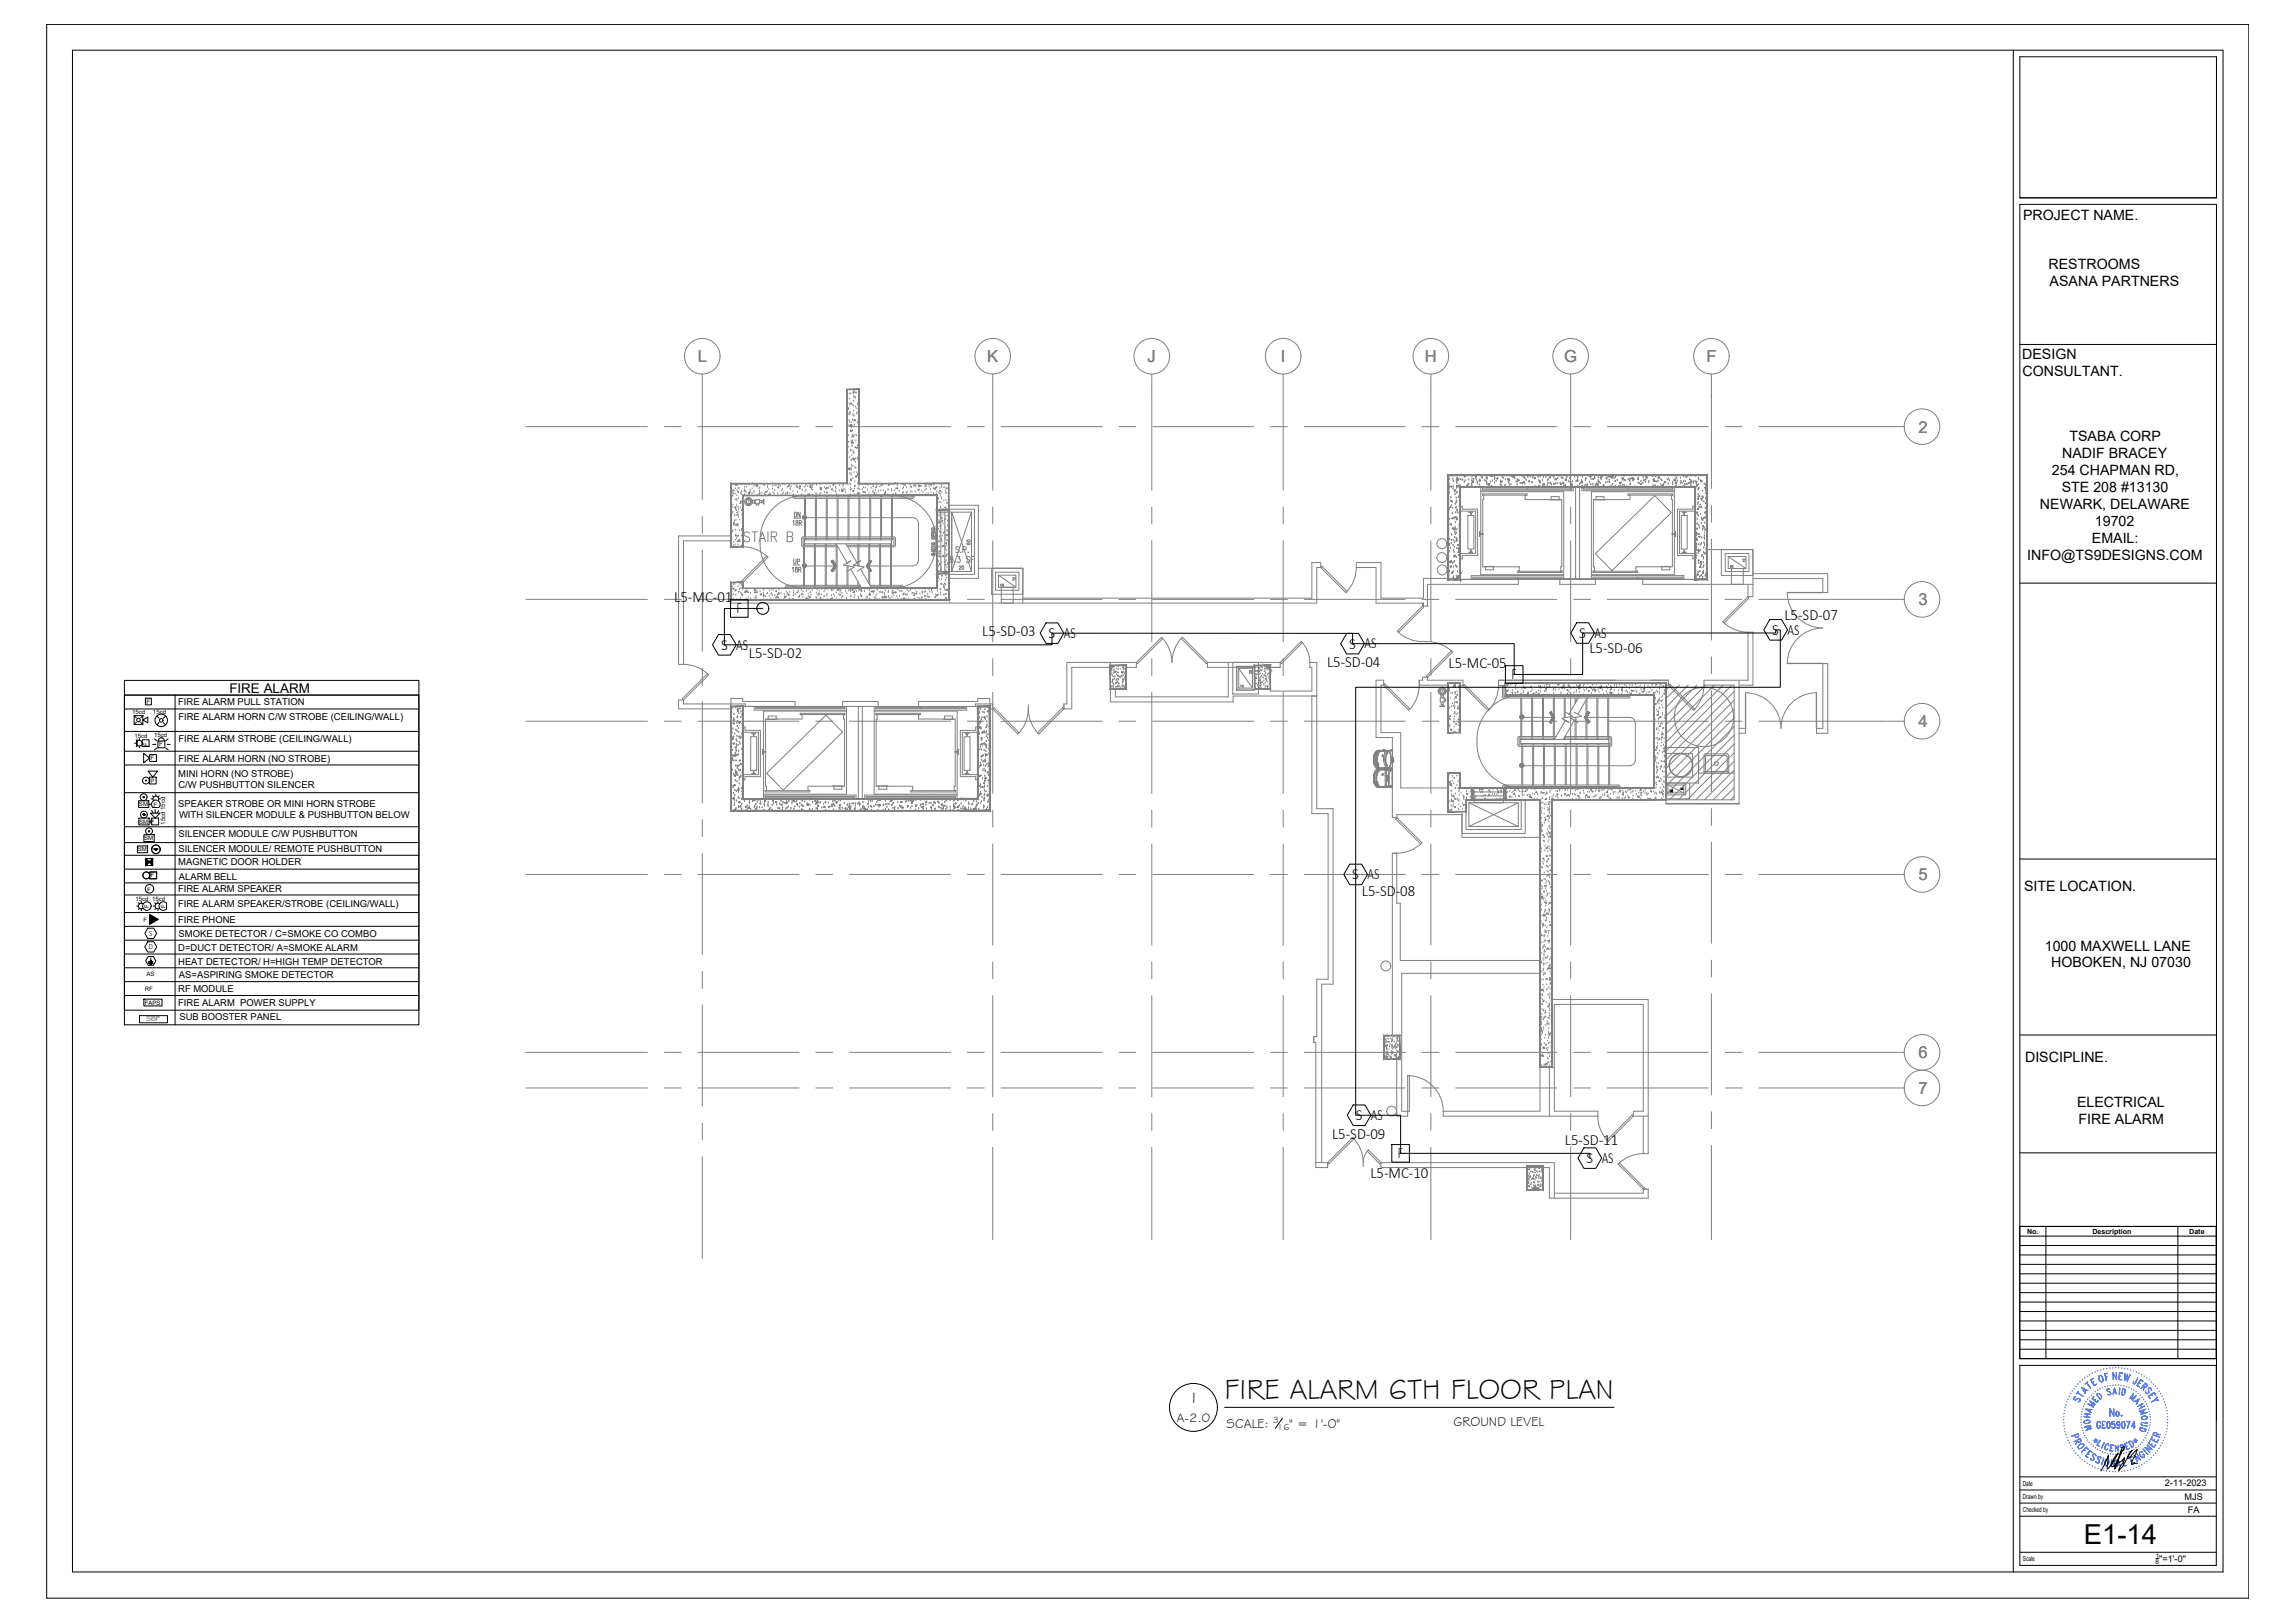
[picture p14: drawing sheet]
<svg xmlns="http://www.w3.org/2000/svg" width="841mm" height="594mm" viewBox="0 0 841 594" stroke-linecap="round" stroke-linejoin="round" font-family="sans-serif">
<defs><g id="words">
<text font-size="10.6" x="448.8" y="512.6">FIRE ALARM 6TH FLOOR PLAN</text>
<text font-size="10.1" x="763.6" y="565.4">E1-14</text>
<g font-size="6.1" fill="#808080">
<text x="255.7" y="132.7">L</text>
<text x="361.8" y="132.7">K</text>
<text x="420.6" y="132.7">J</text>
<text x="469.4" y="132.7">I</text>
<text x="522.2" y="132.7">H</text>
<text x="573.2" y="132.7">G</text>
<text x="625.3" y="132.7">F</text>
<text x="703.1" y="158.4">2</text>
<text x="703.1" y="221.7">3</text>
<text x="703.1" y="266.3">4</text>
<text x="703.1" y="322.4">5</text>
<text x="703.1" y="387.6">6</text>
<text x="703.1" y="400.6">7</text>
</g>
<text font-size="5.8" x="435.6" y="513.9">1</text>
<g font-size="5.7">
<text x="247.1" y="220.5">L5-MC-01</text>
<text x="269.9" y="224.7">F</text>
<text x="653.9" y="227.2">L5-SD-07</text>
<text x="360" y="232.9">L5-SD-03</text>
<text x="384.3" y="233.7">S</text>
<text x="389.8" y="233.7">AS</text>
<text x="578.7" y="233.7">S</text>
<text x="584.3" y="233.6">AS</text>
<text x="649.5" y="232.5">S</text>
<text x="655.1" y="232.5">AS</text>
<text x="264.2" y="238">S AS</text>
<text x="494.4" y="237.6">S AS</text>
<text x="582.4" y="239.3">L5-SD-06</text>
<text x="274.4" y="241">L5-SD-02</text>
<text x="486.3" y="244.3">L5-SD-04</text>
<text x="530.9" y="244.8">L5-MC-05</text>
<text x="553.9" y="248.8">F</text>
<text x="495.6" y="322.1">S</text>
<text x="501.1" y="322">AS</text>
<text x="499.1" y="328.2">L5-SD-08</text>
<text x="496.8" y="410.3">S AS</text>
<text x="488.2" y="417.1">L5-SD-09</text>
<text x="573.4" y="419.3">L5-SD-11</text>
<text x="512.3" y="424.2">F</text>
<text x="581.4" y="426">S AS</text>
<text x="502.2" y="431.3">L5-MC-10</text>
</g>
<g font-size="5.2">
<text x="741.4" y="80.7">PROJECT NAME.</text>
<text x="750.7" y="98.5">RESTROOMS</text>
<text x="751.1" y="104.8">ASANA PARTNERS</text>
<text x="741.1" y="131.5">DESIGN</text>
<text x="741.2" y="137.7">CONSULTANT.</text>
<text x="758.4" y="161.6">TSABA CORP</text>
<text x="755.7" y="167.8">NADIF BRACEY</text>
<text x="752" y="174">254 CHAPMAN RD,</text>
<text x="755.6" y="180.3">STE 208 #13130</text>
<text x="747.6" y="186.5">NEWARK, DELAWARE</text>
<text x="767.7" y="192.7">19702</text>
<text x="766.6" y="198.9">EMAIL:</text>
<text x="742.9" y="205.1">INFO@TS9DESIGNS.COM</text>
<text x="741.7" y="326.5">SITE LOCATION.</text>
<text x="749.3" y="348.1">1000 MAXWELL LANE</text>
<text x="751.6" y="354.4">HOBOKEN, NJ 07030</text>
<text x="742.1" y="388.9">DISCIPLINE.</text>
<text x="761.2" y="405.4">ELECTRICAL</text>
<text x="761.7" y="411.7">FIRE ALARM</text>
</g>
<text font-size="4.9" x="84.1" y="253.7">FIRE ALARM</text>
<g font-size="4.8">
<text x="449.5" y="522.9">SCALE:</text>
<text x="472.5" y="522.9">&quot; = 1'-0&quot;</text>
<text x="532.6" y="522.1">GROUND LEVEL</text>
</g>
<text font-size="4.6" x="431.3" y="520.8">A-2.0</text>
<g font-size="3.5">
<text x="65.3" y="258.1">FIRE ALARM PULL STATION</text>
<text x="65.4" y="263.7">FIRE ALARM HORN C/W STROBE (CEILING/WALL)</text>
<text x="65.4" y="271.9">FIRE ALARM STROBE (CEILING/WALL)</text>
<text x="65.4" y="279">FIRE ALARM HORN (NO STROBE)</text>
<text x="65.3" y="284.5">MINI HORN (NO STROBE)</text>
<text x="65.4" y="288.6">C/W PUSHBUTTON SILENCER</text>
<text x="65.3" y="295.5">SPEAKER STROBE OR MINI HORN STROBE</text>
<text x="65.6" y="299.7">WITH SILENCER MODULE &amp; PUSHBUTTON BELOW</text>
<text x="65.4" y="306.4">SILENCER MODULE C/W PUSHBUTTON</text>
<text x="65.3" y="316.9">MAGNETIC DOOR HOLDER</text>
<text x="65.4" y="312">SILENCER MODULE/ REMOTE PUSHBUTTON</text>
<text x="65.5" y="322.2">ALARM BELL</text>
<text x="65.2" y="326.7">FIRE ALARM SPEAKER</text>
<text x="65.2" y="332">FIRE ALARM SPEAKER/STROBE (CEILING/WALL)</text>
<text x="65.3" y="338.1">FIRE PHONE</text>
<text x="65.4" y="343.1">SMOKE DETECTOR / C=SMOKE CO COMBO</text>
<text x="65.3" y="353.3">HEAT DETECTOR/ H=HIGH TEMP DETECTOR</text>
<text x="65.3" y="348.2">D=DUCT DETECTOR/ A=SMOKE ALARM</text>
<text x="65.6" y="358.2">AS=ASPIRING SMOKE DETECTOR</text>
<text x="65.3" y="363.5">RF MODULE</text>
<text x="65.3" y="368.5">FIRE ALARM POWER SUPPLY</text>
<text x="65.8" y="373.4">SUB BOOSTER PANEL</text>
</g>
<g font-size="3.4">
<text x="466.4" y="521.2">3</text>
<text x="468.1" y="523.6">16</text>
<text x="793.4" y="544.4">2-11-2023</text>
<text x="800.5" y="549.2">MJS</text>
<text x="801.8" y="554">FA</text>
<text x="791.3" y="572">&quot;=1'-0&quot;</text>
</g>
<g font-size="2.9">
<text x="54.4" y="347.7">D</text>
<text x="54.6" y="342.8">S</text>
</g>
<text font-size="2.7" x="53.6" y="374.1">SBP</text>
<g font-size="2.6">
<text x="742.8" y="451.9">No.</text>
<text x="766.8" y="451.9">Description</text>
<text x="802.3" y="451.9">Date</text>
</g>
<g font-size="2.5">
<text x="741.3" y="544.2">Date</text>
<text x="741.3" y="549">Drawn by</text>
<text x="741.3" y="553.9">Checked by</text>
<text x="741.3" y="571.9">Scale</text>
</g>
<g font-size="2.3">
<text x="789.9" y="572.8">8</text>
<text x="790" y="570.6">1</text>
</g>
<g font-size="2.2">
<text x="53.7" y="257.7">F</text>
<text x="48.4" y="261.6">15cd</text>
<text x="56.1" y="261.4">15cd</text>
<text x="56.5" y="269.9">15cd</text>
<text x="49.3" y="270.3">15cd</text>
<text x="54.1" y="273.1" transform="rotate(-90 54.1 273.1)">F</text>
<text x="58.3" y="273.4">F</text>
<text x="55.2" y="278.4">F</text>
<text x="55.1" y="286.7">P</text>
<text x="50.9" y="295.3">SM</text>
<text x="56.2" y="295.4">F</text>
<text x="51" y="301.6">SM P</text>
<text x="60.5" y="302.1" transform="rotate(-90 60.5 302.1)">15cd 15cd</text>
<text x="50.5" y="311.8">SM</text>
<text x="52.9" y="307.8">SM</text>
<text x="55.3" y="321.4">F</text>
<text x="54" y="326.6">F</text>
<text x="49.7" y="330">15cd 15cd</text>
<text x="54.6" y="332.7" transform="rotate(-90 54.6 332.7)">F</text>
<text x="60.7" y="332.7" transform="rotate(-90 60.7 332.7)">F</text>
<text x="52.6" y="337.5">F</text>
<text x="53.7" y="357.6">AS</text>
<text x="53.1" y="362.9">RF</text>
<text x="53.1" y="367.9">FAPS</text>
</g>
</g></defs>
<!-- layer: A-LINE-6 -->
<path d="M448.8 515.5h142.7M470 519.4l-2.6 3.7" fill="none" stroke="#000" stroke-width=".37"/>
<!-- layer: 0 -->
<g fill="none" stroke="#000" stroke-width=".37">
<path d="M279.5 222.8l-14 .1v13.3h120v-4.3l110.2 .1v3.8h59.2v11.2h25.1v-15.2h70.7v-1.1h1.7v21h-155.6v156.8h16.5v13.9h69.3v1.8M57.5 262.3l.8 .8M58.3 264.7l-.8 .8M59.9 264.7l.8 .8M60.7 262.3l-.8 .8M52.7 365.9h6.7v2.5h-6.7z"/>
<circle cx="279.5" cy="222.8" r="2.2"/>
<circle cx="59.1" cy="263.9" r="2.28"/>
<circle cx="59.1" cy="263.9" r=".65"/>
<circle cx="437.3" cy="515.5" r="8.8"/>
</g>
<!-- layer: X_CONST_3 THRU 6$0$0-COL -->
<g fill="none" stroke="#808080" stroke-width=".37">
<path d="M310.4 147.5l.2-.2v.3h-.2M310.5 145.4h.1M310.6 150.2h.1M310.6 148.9h.1M310.9 159.5h.1M310.9 149.4l.1 .5-.5-.1zM311.1 155.9h.1M311.1 154h.1M311.2 151.1h.1M311.2 147.8l.4-.1-.1 .3zM311.3 151.4l.1 .3h-.3zM311.3 154.6h.1"/>
<path d="M311.4 146.1h.1M311.4 144.2h.1M311.6 142.7h.1M311.7 158.1h.1M311.7 155.6v.5l-.5-.1zM311.7 151.2h.1M311.7 157.8h.1M311.7 144.4h.1M311.8 157.9l.4-.2-.1 .3zM311.9 154.9h.1M312 148h.1M312 156.7h.1"/>
<path d="M312.1 155.5v.3h-.3zM312.3 148.3h.1M312.4 159.6h.1M312.5 157.8h.1M312.5 153.8h.1M312.5 156h.1M312.6 151.8h.1M312.6 143.9l.3-.2-.1 .3zM312.6 154.2h.1M312.7 152.4h.1M312.7 143.4h.1M312.7 150.6h.1"/>
<path d="M312.8 148.8h.1M312.8 144h.1M312.8 159.5l.1 .4h-.3zM312.9 146.9h.1M312.9 145.1h.1M313 159.3h.1M313 143.3h.1M313 152.4h.1M313 145.6h.1M313.1 154h.1M313.1 155.7h.1M313.2 153.9l.3-.1-.1 .3z"/>
<path d="M313.4 145.5h.1M313.4 145.9h.1M313.5 149.1h.1M313.7 159.5h.1M313.7 143.5l.1 .4h-.3zM313.8 159.6h.1M313.9 151.7h.1M314 149.7h.1M314.1 151.2h.1M314.2 154.7h.1M314.5 142.8h.1M314.5 147.6v.4l-.3-.1z"/>
<path d="M314.6 153.5h.1M314.7 149.9l-.2 .1 .2 .2M268.7 177.4h.1M268.9 179.3l.1 .5h-.5zM269.4 177.6l.4-.2-.1 .4zM269.5 179h.1M270.1 179.8h.1M270.2 177.9h.1M270.5 178.9h.1M270.6 180l.1 .3h-.4zM270.8 178.8h.1M271.6 177.5h.1"/>
<path d="M272.7 179.8l.4-.2-.1 .3zM272.9 178.6h.1M272.9 179.4h.1M273 177.6h.1M273.6 178.4h.1M274.5 177.7h.1M274.9 179.6h.1M275.6 179h.1M275.7 177.2h.1M276.3 178.1h.1M276.8 177.9h.1M277.3 178l.3-.1-.1 .3z"/>
<path d="M277.4 177.8h.1M277.7 177.9h.1M278.1 179h.1M278.3 179.8h.1M278.5 178.6h.1M279.7 177.7h.1M280 177.3h.1M280.3 177.9h.1M281.2 178.2h.1M281.3 178.5h.1M281.4 177.1h.2M281.7 179.3h.1"/>
<path d="M283.1 179.2h.1M283.2 177.2h.1M283.2 178h.1M283.9 179.7h.1M284 177.9h.1M284.4 178h.1M285.1 178.4l.3-.1-.1 .3zM285.1 178.9h.1M285.4 177.2l.1 .4h-.3zM286.1 178.1h.1M286.5 179.9h.1M286.7 179.3h.1"/>
<path d="M286.8 177.5h.1M287.6 177.4h.1M288.6 178.4h.1M289 178.3h.1M289.3 177.6l.1 .3h-.3zM289.5 178.9h.1M289.7 179.3h.1M289.9 178.3h.1M291 177.1h.4M291.9 178.4h.1M292 178h.1M292.3 178.5h.1"/>
<path d="M292.8 178.8h.1M292.9 178.9l.3-.2-.1 .4zM293.2 177.9l.1 .4-.3-.1zM294 179.7h.1M294.8 178.5h.1M295 180h.1M295.1 178.1h.1M295.3 179.5h.1M295.4 177.5h.1M296 178.2h.1M296.8 177.4h.1M297.1 178.3l.1 .3h-.3z"/>
<path d="M297.2 177.6v.6l-.5-.1zM297.4 179.2h.1M297.5 177.1h-.1M297.7 178.6h.1M297.8 177.1l-.1 .2-.3-.2M297.8 179.6h.1M297.9 177.8h.1M299.2 177.7h.1M300.6 178.8h.1M300.6 179.2h.1M300.6 177.4h.1M300.7 179.3l.3-.1-.1 .3z"/>
<path d="M300.8 178.8h.1M301 178.6l.1 .4-.3-.1zM302.2 178.6h.1M302.3 177.1h.1M302.9 178.5l.1 .6-.5-.1zM303.4 178.8h.1M303.5 178.9h.1M304.3 178.3h.1M304.9 179l.1 .3h-.4zM305.2 177.6l.4-.2-.1 .3zM305.3 179.8h.1M306.2 178.4h.1"/>
<path d="M306.4 179h.1M307.6 179.8h.1M307.7 177.9h.1M308.5 179.3h.1M308.5 179.7l.3-.1-.1 .3zM308.7 179.4l.1 .6-.5-.1zM308.8 179.3l.1 .3h-.4zM308.8 179.9h.1M308.9 178.1h.1M309 177.7h.1M309.3 179.1h.1M309.7 179.6h.1"/>
<path d="M310.4 167.4v.3M310.5 175.6h.1M310.5 161.8l.4-.1-.1 .3zM310.5 173.6h.1M310.6 167.9h.1M310.7 171.4h.1M310.8 165.8h.1M310.8 163.8h.1M311.1 177.4h.1M311.1 171.9l.4-.2-.1 .3zM311.2 171.5l.1 .3h-.4zM311.4 173.6h.1"/>
<path d="M311.4 167.6h.1M311.5 177.1h.1M311.6 178.7h.1M311.6 171.9h.1M311.7 165h.1M311.7 179.5h.1M311.7 165.2h.1M311.7 177.7h.1M311.8 175.9h.1M311.8 175.5h.1M311.9 174.1h.1M311.9 168.6h.1"/>
<path d="M311.9 161.8h.1M311.9 173.4h.1M311.9 172.3h.1M312 175.5v.4l-.3-.1zM312 171.5h.1M312 170.5h.1M312.1 168.6h.1M312.1 160.2h.1M312.1 166.8h.1M312.2 179.3h.1M312.2 165h.1M312.2 163.6h.1"/>
<path d="M312.3 163.2h.1M312.3 161.6h.1M312.3 161.4h.1M312.4 161.8v.5l-.4-.1zM312.4 167.9l.4-.1-.1 .3zM312.5 170.8h.1M312.5 175.3h.1M312.7 179.6l.1 .4-.4-.1zM312.8 162.4h.1M312.8 165.5h.1M312.9 165.9h.1M312.9 179.9h.1"/>
<path d="M312.9 173.1h.1M313 166.2h.1M313 178l.4-.2-.1 .4zM313.1 179.1h.1M313.1 168l.1 .5-.5-.1zM313.2 176.5h.1M313.3 171.3h.1M313.4 169.3h.1M313.5 168.1h.1M313.6 163.6v.4l-.3-.1zM313.6 171.6h.1M313.6 161.5h.1"/>
<path d="M313.8 164l.3-.2-.1 .4zM313.8 174.1l.1 .6-.5-.1zM314 173.2h.1M314.3 163.3h.1M314.3 173.7h.1M314.3 167.7l.1 .3h-.3zM314.4 174h.1M314.4 174.1l.3-.2-.1 .3zM314.4 177.2h.1M314.5 179.1h.1M314.5 178.9h.1M314.5 177.3h.1"/>
<path d="M314.5 177h.1M314.6 175.5h.1M314.6 165.3h.1M314.7 173.7h.1M314.7 171.9h.1M314.8 178.2h.1M315.1 179.4h.1M316.1 179.4h.1M316.5 178.7h.1M316.6 180l.1 .3h-.4zM317.2 178.8h.1M317.3 177.3h.1"/>
<path d="M318 179.5h.1M318 177.7h.1M319.3 178.9h.1M319.9 178.2h.1M320 178.3h.1M320.2 177.5h.1M320.8 178.4l.4-.1-.1 .3zM320.9 179.6h.1M321.1 177.1h.1M321.3 178h.1M321.9 179.9h.1M322.4 178.3h.1"/>
<path d="M322.7 179.8h.1M322.8 178h.1M323.1 177.6h.1M323.4 177.8h.1M323.8 179.7h.1M325.4 179.5h.1M325.5 179.4h.1M325.6 177.6h.1M325.6 177.8h.1M326 177.7h.1M326.7 179.9h.1M326.7 179.3h.1"/>
<path d="M326.8 177.3h.1M327.4 177.1h.2M327.7 179.7h.1M327.7 177.1h.1M328.2 177.1h.1M328.3 179h.1M328.4 177.2h.1M328.6 178.9l.4-.2-.1 .3zM328.8 177.2h.1M328.8 179h.1M328.9 177.8h.1M329.6 180h.1"/>
<path d="M330.6 177.2h.1M330.8 179.1h.1M331 177.1l-.2 .2 .5 .1-.1-.3M331.1 178.6h.1M331.4 177.2l.1 .4h-.3zM331.8 178h.1M332.2 178.6h.1M333.2 177.1h.1M333.5 177.4h.1M333.5 177.1v.2l-.3-.2M333.6 178.4h.1M333.8 178.3h.1"/>
<path d="M334 178.6h.1M334.7 178.1h.1M335.3 177.6l.1 .3h-.3zM335.6 178.1h.1M336.4 177.5h.1M336.5 179.3l.3-.1-.1 .3zM336.6 179.7h.1M336.7 177.9h.1M337 177.7l.1 .6-.5-.1zM337.2 178h.1M337.6 178.2h.1M337.6 179.8h.1"/>
<path d="M339 179.6h.1M339.1 177.7h.1M339.2 177.9l.1 .4-.4-.1zM339.3 177.6h.1M339.4 179.3h.1M339.4 177.5h.1M340.3 177.5h.1M340.4 177.5h.1M340.5 178.3h.1M341 177.5l.4-.1-.1 .3zM341 179.4h.1M342.1 179h.1"/>
<path d="M342.2 177.2h.1M342.2 177.7h.1M342.5 177.2h.1M342.8 178.6l.1 .6-.5-.1zM343.1 178.3l.1 .3h-.4zM343.4 178.4h.1M344.3 179.7l.3-.1-.1 .3zM344.5 178.9h.1M344.9 178.6h.1M345.1 177.8h.1M345.8 178.7h.1M346.3 178.6h.1"/>
<path d="M346.4 179.6h.1M347 178.6l.1 .4-.4-.1zM347.7 180h.1M531 179.2h.1M531 177.4h.1M531.1 175.6h.1M531.1 178.5h.1M531.4 178.3h.1M531.9 178.4h.1M532.4 175.5h.1M532.5 178.3h.1M532.5 179h.1"/>
<path d="M532.6 176.4h.1M532.9 179.5l.4-.1-.1 .3zM533.7 176.7h.1M533.8 178.8h.1M533.8 177h.1M533.9 175.2h.1M533.9 176.2h.1M533.9 177.7l.1 .4-.3-.1zM534 174.2h.1M534.1 175.3l.1 .5-.5-.1zM534.3 175.6l.3-.2-.1 .4zM534.3 178.4h.1"/>
<path d="M534.6 178h.1M535 178.4h.1M535 177.9h.1M535.3 175.7h.1M535.4 174h.1M536 175.9h.1M536.6 176.6h.1M536.6 174.8h.1M536.9 176.1h.1M537.1 174l-.3 .3h.4l-.1-.3M537.5 177.8l.4-.2-.1 .3zM537.6 178.4l.2-.3 .1 .3"/>
<path d="M538 177.6h.1M538.2 177.3h.1M538.2 175.8h.1M539.3 178h.1M539.3 177.4h.1M539.4 176.2h.1M539.4 175.4h.1M539.5 174.4h.1M539.9 176.2l.1 .5-.5-.1zM540.1 175.6h.1M540.8 175.3h.1M541 174.3v.4l-.3-.1z"/>
<path d="M541.1 175.9h.1M541.4 176.8h.1M541.4 177.1h.1M542.1 176l.3-.1-.1 .3zM542.1 177.6h.1M542.2 175.8h.1M542.3 174h.1M542.8 175h.1M543.2 175h.1M544 176h.1M544.5 176.2h.1M544.8 176.7h.1"/>
<path d="M544.9 177.3h.1M544.9 174.7v.3h-.3zM544.9 175.5h.1M545.3 178.2l.4-.1-.2 .3zM545.7 177.1l.1 .5-.5-.1zM546.2 176.5h.1M546.3 174.5h.1M546.4 174.5h.1M546.6 178.1h.1M546.6 174.3l.4-.2-.1 .3zM546.9 176.2h.1M547.6 174.4h.1"/>
<path d="M547.7 176.9h.1M547.7 175.7h.1M547.7 175.1h.1M548.2 176.2h.1M548.8 175v.4l-.3-.1zM549.2 174.1h.1M549.7 174.1h.1M549.8 177.6h.1M549.8 176.3h.1M549.9 176.4l.3-.1-.1 .3zM550.2 177.9h.1M550.4 178.3h.1"/>
<path d="M550.5 176.5h.1M550.5 174.7h.1M550.9 175.1h.1M551.1 178.4l.4-.4v.4M551.6 177.8h.1M551.7 175.8h.1M552.1 174.2h.1M552.7 175.4v.3h-.3zM552.7 176.4h.1M552.9 177h.1M553 175.6h.1M553.1 178h.1"/>
<path d="M553.2 176.2h.1M553.3 174.4h.1M553.7 177.5h.1M554 174.6h.1M554.4 174.7l.4-.2-.1 .4zM554.9 174.4h.1M555.1 175.3h.1M555.6 176.5h.1M556 177.6h.1M556 175.8h.1M556.1 176.5h.1M556.6 175.7v.3h-.3z"/>
<path d="M557.1 177h.1M557.2 174.1h.1M557.7 176.9l.3-.2-.1 .4zM557.8 174.5h.1M558.4 176.9h.1M558.5 174.9h.1M558.5 176.6h.1M558.8 177.2h.1M558.8 175.4h.1M559.3 176h.1M559.9 174.7h.1M560.5 176v.4l-.3-.1z"/>
<path d="M560.5 176.6h.1M560.7 174.6h.1M561.4 176.8h.1M561.5 176.8h.1M561.6 175h.1M561.9 174.4h.1M562 174h.4M562.2 175.1l.4-.1-.1 .3zM562.4 175.4h.1M562.5 178.3h.1M563.6 174.7h.1M563.9 178.1h.1"/>
<path d="M563.9 176.1h.1M564.3 178.2h.1M564.3 176.4h.1M564.3 176.9h.1M564.4 176.4v.3h-.3zM564.4 174.6h.1M565.3 176h.1M565.4 178.1h.1M565.4 174.1h.1M565.5 177.3l.3-.1-.1 .3zM565.6 174.9h.1M565.9 177.8h.1"/>
<path d="M566.5 174.9h.1M567 177.9h.1M567.1 176.1h.1M567.2 174.2h.1M567.2 177h.1M567.3 175.7h.1M568.2 174.5v.5l-.5-.1zM568.2 176.7l.1 .4-.3-.1zM568.3 174.3h.1M568.6 177.6h.1M568.8 174.3h.1M569.3 177.4h.1"/>
<path d="M569.4 175h.1M569.8 177.5h.1M569.9 175.7h.1M570 175.6l.4-.2-.1 .3zM570.1 177.1h.1M570.7 177.2h.1M570.8 175.2h.1M571.2 174.4h.1M571.7 177h.1M572.1 175h.1M572.1 177.1l.1 .3h-.3zM572.3 175.1h.1"/>
<path d="M572.6 177.1h.1M572.7 175.3h.1M572.8 176.9h.1M573 177.3h.1M573 178.2h.1M573.3 177.8l.4-.2-.2 .3zM574 175.4v.5l-.5-.1zM574.1 174.5h.1M574.2 174.8h.1M574.9 176.5h.1M575.2 175.2h.1M575.4 176.7h.1"/>
<path d="M575.5 174.9h.1M575.9 177.4h.1M576 177.4l.1 .3h-.3zM576.2 177.7h.1M576.2 176.5h.1M577 174.6h.1M577.6 176.3h.1M577.6 174.3h.1M577.8 176l.4-.2-.1 .4zM578.1 175.9h.1M578.1 178.2h.1M578.1 176.4h.1"/>
<path d="M578.1 175.3h.1M578.2 178.2h.1M578.2 174.6h.1M578.8 177.5h.1M579 174.1h.1M579.4 177.1h.1M579.6 176h.1M579.8 176.3v.5l-.5-.1zM579.9 174.7h.1M579.9 177.7l.1 .4h-.3zM580.9 177.8h.1M581 176h.1"/>
<path d="M581 174.2h.1M581 175.5h.1M581.2 175.4h.1M581.3 178.4l-.2-.2 .4-.2-.2 .4M581.6 177.7h.1M581.7 177.6h.1M582.4 174.3l.4-.2-.1 .3zM582.5 176.6h.1M582.8 174.9h.1M583 177.5h.1M583 175.6h.1M583.1 174l-.3 .3h.3v-.3"/>
<path d="M583.6 178.4l.2-.3 .1 .3M583.7 177.4h.1M583.8 175.6h.1M583.9 175.6h.1M584.4 174.8h.1M584.4 175.4h.1M584.6 177.7h.1M585 177.3h.1M585.6 177.2v.5l-.5-.1zM585.6 176.4l.4-.1-.1 .3zM585.7 175h.1M585.7 176h.1"/>
<path d="M586.4 177h.1M586.5 175.1h.1M586.5 175.2h.1M586.8 175.7h.1M587 174.3v.4l-.3-.1zM587.5 177.9h.1M587.6 174.3h.1M587.8 177.9h.1M588.5 176.8h.1M588.6 175.1h.1M588.9 175.5h.1M589.2 176.6h.1"/>
<path d="M589.3 174.8h.1M589.7 175.8h.1M589.8 176.6h.1M589.9 174.7h.1M590.2 174.7l.4-.2-.1 .4zM590.4 178h.1M590.9 174.7v.3h-.3zM590.9 177.4h.1M591.1 178.4l.2-.3 .1 .3M591.2 174.5h.1M591.5 175.2h.1M591.9 176.4h.1"/>
<path d="M592 178.1h.1M592 176.3h.1M592 174.9h.1M592.1 174.4h.1M592.6 176h.1M593.3 174.2h.1M593.3 178.1h.1M593.7 177l.1-.3-.4 .2 .3 .2M593.9 178.1h.1M594.1 176.9h.1M594.4 175.4h.1M594.7 177.7h.1"/>
<path d="M594.8 175v.4l-.3-.1zM594.8 175.9h.1M594.8 174.1h.1M595.2 174.4h.1M595.2 177.9h.1M595.3 175.9h.1M595.5 176.1h.1M596.2 178.2h.1M596.7 175.7h.1M597.3 176.3h.1M597.3 177.6h.1M597.3 175.5h.1"/>
<path d="M597.5 177.3h.1M597.6 175.5h.1M598 175.1l.4-.1-.1 .3zM598.4 176.2h.1M598.7 175.4v.3h-.3zM598.7 175.5h.1M599.1 178.4h.1M600.2 175.6h.1M600.3 176.9h.1M600.4 175.1h.1M600.4 175.8h.1M600.7 177.2h.1"/>
<path d="M601.2 177.3l.4-.1-.1 .3zM601.3 176.3h.1M601.9 174l.4 .2v-.2M602.1 177h.1M602.1 175h.1M602.5 175.7l.1 .3h-.3zM603.1 176.6h.1M603.1 175.7h.1M603.1 174.8h.1M603.5 174.8h.1M603.6 175.2h.1M604.1 176.7h.1"/>
<path d="M604.2 176.5h.1M605.6 174.6h.1M605.8 175.6l.4-.2-.1 .3zM605.8 178h.1M605.9 176.2h.1M605.9 174.4h.1M606 175.8h.1M606.4 176l-.2 .3 .3 .1v-.4M606.5 177.9h.1M606.8 174.7h.1M607.1 176.6h.1M607.5 178.2h.1"/>
<path d="M607.6 176.3h.1M608 174.6l.1 .5-.5-.1zM608.6 177.6h.1M608.7 175.8h.1M608.9 176h.1M608.9 176.1h.1M609 174.1h.1M609.1 177.7l.3-.1-.1 .3zM609.6 177.9h.1M609.7 177.4h.1M609.9 174.1h.1M610 176.7h.1"/>
<path d="M610.3 176.4l.1 .3h-.3zM611 175.8h.1M611.3 177.2h.1M611.4 175.4h.1M611.8 176.1h.1M612.9 176.8h.1M613 177.5h.1M613.6 176l.4-.2-.1 .4zM613.8 175.5l.1 .5-.5-.1zM614.2 176.8h.1M614.2 178h.1M614.2 175h.1"/>
<path d="M614.2 176.7l.1 .4-.3-.1zM614.3 177.3h.1M614.4 175.3h.1M614.7 176.2h.1M615.8 175.2h.1M615.8 176.9h.1M616 176.3h.1M616.4 177h.1M616.9 178.2l.3-.2-.1 .4zM616.9 178.3h.1M617 176.5h.1M617 174.7h.1"/>
<path d="M617.3 177.5h.1M617.6 176.3h.1M617.8 174.9h.1M618.1 177.1l.1 .3h-.3zM618.2 174.2l.4-.1-.2 .3zM618.7 177.1h.1M619.2 175.7h.1M619.6 176.4l.1 .5-.5-.1zM619.6 177.9h.1M619.7 176.1h.1M619.8 174.3h.1M619.8 176.6h.1"/>
<path d="M620.5 176.5h.1M620.5 176.9h.1M621.2 176.4h.1M621.3 174.4h.1M621.4 176.4l.4-.1-.1 .3zM621.6 177.2h.1M621.8 178.3h.1M622 177.4l.1 .3h-.3zM622.3 179.3h.1M622.4 175.2h.1M622.4 179.3h.1M622.5 177.5h.1"/>
<path d="M622.5 175.7h.1M622.6 178.8h.1M622.6 174.3h.1M623.2 176.1h.1M623.4 176.6h.1M623.7 176.4h.1M623.8 180h.1M624.5 177.3h.1M624.7 178.6l.3-.1-.1 .3zM625.2 178.9h.1M625.2 179.8h.1M625.2 179.5h.1"/>
<path d="M625.2 177.1h.1M625.2 177.8h.1M625.3 175.3h.1M625.4 177.3l.1 .5-.5-.1zM268 183.1h.1M268 181.2h.1M268.1 194.3h.1M268.1 181.5l.4-.1-.1 .3zM268.1 197.8h.1M268.2 187.8l.1 .3h-.3zM268.3 194.8h.1M268.4 185.9h.1"/>
<path d="M268.6 194.4h.1M268.6 187.6h.1M268.6 185h.1M268.6 180.7h.1M268.7 191.6l.4-.2-.1 .4zM268.8 180.9h.1M268.8 199.9h.1M268.9 198.6h.1M269 191.9v.3h-.3zM269.1 190.8h.1M269.1 191.5h.1M269.2 188.8h.1"/>
<path d="M269.4 199.6h.1M269.4 181h.1M269.4 183.1h.1M269.4 197.8h.1M269.5 196h.1M269.5 186.6h.1M269.6 194.2h.1M269.6 185.5l.1 .5h-.5zM269.6 192.4h.1M269.7 190.6h.1M269.7 192.6h.1M269.7 196l.1 .3h-.3z"/>
<path d="M269.8 188.8h.1M269.9 187h.1M269.9 197.2h.1M269.9 185.2h.1M270 183.4h.1M270 182.8h.1M270 181.6h.1M270.1 187.6l.3-.1-.1 .3zM270.2 188.7h.1M270.2 198.4h.1M270.3 192.2h.1M270.3 196.5h.1"/>
<path d="M270.3 191.7l.1 .5h-.5zM270.4 199.6h.1M270.4 192.7h.1M270.5 185.8h.1M270.5 180.3h.1M270.5 188.6h.1M270.6 186.7h.1M270.6 196.3h.1M270.6 197.7l.4-.2-.1 .4zM270.7 189.5h.1M270.7 182.6h.1M271 194.4h.1"/>
<path d="M271 197.9h.1M271.1 197.9v.5l-.5-.1zM271.2 190.5h.1M271.3 186h.1M271.4 184.1v.3h-.3zM271.4 183.7l.4-.2-.2 .4zM271.4 180.7h.1M271.7 196.3h.1M271.7 181h.1M271.7 194.3h.1M271.7 193.9h.1M271.8 187h.1"/>
<path d="M271.8 180.1h.1M272 186.5h.1M272 184.5h.1M272 191.6h.1M272.1 188.1l.1 .4-.3-.1zM272.2 199.2h.1M272.2 193.7l-.2 .1 .2 .1M272.8 181.2h.1M273.4 180.4h.1M274.5 180.3l.1 .3h-.4zM274.6 181.2h.1M274.7 180.2l.1 .5h-.5z"/>
<path d="M274.9 180.2h.1M275.6 180.8h.1M276.2 180.1h.1M276.3 180.6h.1M277.4 181.3h.1M278.4 180.4h.1M278.4 180.6l.1 .4h-.4zM279.2 180.7h.1M280.2 181h.1M280.2 181.4l.3-.3v.3M280.3 181.4h.1M280.5 180.2l.4-.2-.1 .4z"/>
<path d="M281.2 180h.1M281.7 181.3h.1M282.1 180.8h.1M282.3 181l.1 .3h-.4zM283.3 180.4h.1M283.7 181h.1M285 180.9h.1M286.1 181.4h.1M286.7 181.1h.1M287.1 180.6h.1M287.9 181h.1M288.3 180.6l.4-.1-.1 .3z"/>
<path d="M288.5 180.4h.1M289.5 180.7h.1M290.6 180.1h.1M290.8 181.2h.1M292.2 180.4h.1M293.7 181.3h.1M296 181.4h.1M296.1 181.1l.4-.2-.1 .3zM296.6 181.4h.1M297.8 181.4h.1M299 180.9h.1M299.4 180.9h.1"/>
<path d="M300.5 181h.1M300.8 180.7h.1M302.1 180.4h.1M302.8 180.5h.1M303.3 180.6h.1M304.3 181.4h-.2M304.3 181.4h.1M306.1 180.2h.1M306.3 180h.1M306.6 181h.1M309.8 180.5h.1M311.6 181.3h.1"/>
<path d="M311.7 181.3h.1M313 181.1h.1M314.4 180.9h.1M314.5 180.3l.1 .6-.5-.1zM315.1 180.8h.1M316.3 180.2l.4-.2-.2 .4zM317.1 180.6h.1M318.2 181.3h.1M318.5 180.4h.1M319.9 180.2h.1M320 180.2h.1M320.1 181.4l.2-.2 .1 .2"/>
<path d="M320.5 180.3l.1 .4-.4-.1zM321.3 180.8h.1M324.1 180.6l.4-.1-.1 .3zM324.4 180.7v.3h-.3zM324.5 180.2h.1M325.3 181.4h.1M325.4 181.2h.1M327.3 181.2h.1M328.2 180.8h.1M328.3 181v.3h-.3zM330.8 180.7h.1M331 180.4h.1"/>
<path d="M331.9 181l.4-.1-.1 .3zM332.1 181.4h.1M332.1 180.5h.1M332.4 180.1h.1M333.8 180.1h.1M334.2 180.3h.1M335.3 180.2h.1M336.9 181.3h.1M338.2 180.4h.1M339.3 181.1h.1M339.8 181.4h.2M340.1 180.7h.1"/>
<path d="M341.1 180.5h.1M342.1 180.8h.1M343 181h.1M343.3 180.2h.1M343.3 185l.2-.2 .1 .6-.3-.1M343.4 197.4h.1M343.4 197.6h.1M343.5 190.7h.1M343.5 183.8h.1M343.5 193.7l.4-.1-.1 .3zM343.6 184.9h.1M343.7 189h.1"/>
<path d="M343.9 182.4v.3h-.3zM343.9 198.5h.1M344 180.6h.1M344.1 190.7h.1M344.1 184.1h.1M344.2 188.7h.1M344.2 198.4h.1M344.2 191l.1 .5h-.5zM344.3 196.6h.1M344.3 194.8h.1M344.4 180.9h.1M344.4 193h.1"/>
<path d="M344.5 191.2h.1M344.5 194.7h.1M344.5 189.4h.1M344.5 195.1h.1M344.6 188.3h.1M344.6 181.4h.1M344.6 187.6h.1M344.6 186.4l.1 .4-.3-.1zM344.7 185.8h.1M344.7 192.5h.1M344.7 184h.1M344.8 186.3h.1"/>
<path d="M344.8 182.2h.1M344.9 189.8l.3-.2-.1 .4zM344.9 180.4h.1M344.9 189.8h.1M345 197.2v.5h-.5zM345 182.7h.1M345.2 198.3h.1M345.3 196.4h.1M345.4 190.5v.4l-.3-.1zM345.4 199.9l.4-.2-.1 .3zM345.5 188.5h.1M345.6 191.9h.1"/>
<path d="M345.6 186.6h.1M345.6 195.4h.1M345.9 183.5h.1M346.1 194.6l.1 .4-.3-.1zM346.2 190.4h.1M346.2 185.9l.3-.2-.1 .3zM346.3 197.6h.1M346.4 193.4h.1M346.4 186.5h.1M346.5 180.6h.1M346.6 197h.1M346.6 190.2h.1"/>
<path d="M346.6 189.2h.1M346.7 183.3h.1M346.7 196.2h.1M346.7 194.2h.1M346.8 195.9l.4-.1-.2 .3zM346.9 198.7v.3h-.3zM346.9 199.9h.1M346.9 180.7h.1M347 186.4h.1M347 198.1h.1M347 184.2h.1M347 184.4h.1"/>
<path d="M347.1 196.3h.1M347.1 194.4h.1M347.2 192.6h.1M347.3 190.8h.1M347.3 198.1h.1M347.3 189h.1M347.4 187.2h.1M347.4 194.8h.1M347.5 185.4h.1M347.5 183.6h.1M347.6 188.3h.1M347.6 181.8h.1"/>
<path d="M347.7 182.8v.2M347.7 181.8l-.2 .1 .2 .2M530.7 181.6v.2M530.7 186.4h.1M530.7 194.6h.1M530.8 195.2h.1M530.8 187.7h.1M530.8 190.3h.1M530.8 180.8h.1M530.8 184.6h.1M530.8 188.3h.1M530.8 182.8h.1"/>
<path d="M530.9 197.4l.4-.1-.1 .3zM530.9 181h.1M531.1 186.7h.1M531.1 180.5h.1M531.1 190.2h.1M531.2 199.1v.6l-.4-.1zM531.4 192.1h.1M531.6 185.6v.3h-.3zM531.6 183.4l.4-.1-.1 .3zM531.7 182.3h.1M531.8 192.4h.1M531.8 199h.1"/>
<path d="M531.8 192.2h.1M531.9 185.3h.1M531.9 197.9h.1M531.9 195.9h.1M532 196h.1M532.1 184h.1M532.2 188.1h.1M532.2 193.5l.4-.1-.1 .3zM532.3 186.2h.1M532.3 189.6l.1 .4h-.3zM532.5 199.8h.1M532.6 198.1h.1"/>
<path d="M532.8 190h.1M532.9 189.6h.1M533 198.7h.1M533.1 193.7v.4l-.3-.1zM533.1 196.9h.1M533.1 180.2h.1M533.2 195.1h.1M533.2 181.2h.1M533.2 193.2h.1M533.3 184.7h.1M533.3 191.4h.1M533.3 195.8h.1"/>
<path d="M533.4 189.6h.1M533.4 193.8h.1M533.4 187.8h.1M533.5 186h.1M533.5 189.6l.4-.2-.1 .4zM533.6 184.2h.1M533.6 186h.1M533.6 182.4h.1M533.7 195.3h.1M533.7 197.3h.1M533.7 184h.1M533.7 180.6h.1"/>
<path d="M533.7 190.4h.1M533.7 183.5h.1M533.8 197.8l.1 .4-.3-.1zM533.9 194.1h.1M533.9 187.2h.1M533.9 180.3h.1M534 197.7h.1M534 186.9h.1M534 190.4h.1M534.1 199.6l.4-.1-.1 .3zM534.3 187.9h.1M534.7 181.8l.1 .4-.4-.1z"/>
<path d="M534.7 192.5h.1M534.8 193.7h.1M534.8 196h.1M534.8 191.7h.1M534.8 181.5l.1 .5-.5-.1zM535 198.5h.1M535 191.6h.1M535 184.7h.1M535 185.6h-.2l.2 .2M621.2 193.7h.1M621.2 197.9h.1M621.2 182.1h.1"/>
<path d="M621.5 188.1h.1M621.7 199.2h.1M621.7 196.2h.1M621.7 197.4h.1M621.8 195v.5l-.5-.1zM621.8 199.7h.1M621.8 195.6h.1M621.9 193.8h.1M621.9 197.5l.1 .3h-.4zM621.9 192h.1M622 190.2h.1M622 187.8h.1"/>
<path d="M622 193.9h.1M622 186.5l.4-.2-.1 .4zM622.1 188.4h.1M622.1 191.9h.1M622.1 186.5h.1M622.2 184.7h.1M622.3 182.9h.1M622.3 181.1h.1M622.3 184.1h.1M622.3 195.8h.1M622.3 189h.1M622.4 182.1h.1"/>
<path d="M622.4 182.8h.1M622.5 199.5h.1M622.6 192.6h.1M622.6 185.7h.1M622.6 196.6l.4-.2-.1 .3zM622.7 195.8h.1M622.8 193.4h.1M622.8 181.5v.3h-.3zM623 185.9h.1M623.1 185h.1M623.1 188.5h.1M623.2 199.6h.1"/>
<path d="M623.3 182.5l.4-.1-.1 .3zM623.5 191.7h.1M623.5 189.8h.1M623.5 199.1h.1M623.5 185.6l.1 .3h-.3l.2-.3M623.6 197h.1M623.6 190.1h.1M623.7 183.3h.1M623.7 181.9h.1M623.8 190.7h.1M623.9 194.2h.1M623.9 192.6l.4-.1-.1 .3z"/>
<path d="M624.1 193.6h.1M624.1 182.2h.1M624.3 189.7v.3h-.3zM624.4 183.8h.1M624.4 198.8h.1M624.5 197h.1M624.6 195.2h.1M624.6 199.4h.1M624.6 196.3h.1M624.6 193.4h.1M624.7 197.4h.1M624.7 199.8h.1"/>
<path d="M624.7 191.6h.1M624.8 189.8h.1M624.8 188h.1M624.9 189.6h.1M624.9 187.9h.1M624.9 186.2h.1M625 187.6h.1M625 184.4h.1M625 193.7l.1 .4h-.3zM625 182.5h.1M625.1 180.7h.1M625.3 183h.1"/>
<path d="M625.5 195.3h.1M625.5 191.5h.1M625.5 188.4h.1M625.5 181.5h.1M625.5 198.1h.1M625.5 188.8v.1M625.5 188.6l-.2 .1 .2 .2M268.2 216.8h.1M268.3 218.2h.1M268.5 215.1h.1M268.6 215.6l.4-.1-.1 .3zM268.7 219.5h.1"/>
<path d="M268.7 217.7h.1M268.8 215.9h.1M268.9 214.1h.1M269.3 214h.1M269.6 216l.1 .4h-.4zM269.6 218.1h.1M269.7 216.1h.1M270 219.7h.1M270.3 200.3l.2-.3v.3M270.4 213.3h.1M270.4 214.7h.1M270.6 217h.1"/>
<path d="M271.1 215.9h.1M271.1 216.9h.1M271.1 214h.1M271.4 219.1h.1M271.5 217.3h.1M271.6 215.5h.1M271.6 213.7h.1M271.7 217.8h.1M271.7 214.5h.1M271.7 200h.1M271.9 217.8l.3-.1-.1 .3zM272.2 214.1h.1"/>
<path d="M272.9 219.8h.1M273.1 215.6h.1M273.2 216.5l.1 .5-.5-.1zM273.5 216.4l.1 .3h-.4zM273.5 219.7h.1M273.7 219.5h.1M273.8 216.4h.1M274 217h.1M274.2 218.8h.1M274.3 217h.1M275.1 219.3h.1M275.1 217.3h.1"/>
<path d="M276.4 216.1l.4-.2-.1 .3zM276.5 217.2h.1M276.7 219.1h.1M276.9 217.1h.1M276.9 215.9h.1M277 218.4h.1M277.1 216.6h.1M277.1 219h.1M277.4 216.7l.1 .4-.4-.1zM278.5 216.9h.1M279 217.4l.1 .5-.5-.1zM279.7 218.3l.3-.2-.1 .3z"/>
<path d="M279.7 219.8h.1M279.8 218h.1M279.8 217.3h.1M279.9 216.2h.1M279.9 218.6h.1M280.5 218.6h.1M281.2 219.8h.1M281.3 217.1l.1 .3h-.4zM281.9 218.4h.1M282 216.4h.1M282.5 219.5h.1M282.5 217.7h.1"/>
<path d="M282.6 215.8h.1M282.7 217.4h.1M283 218h.1M283.3 216.3h.1M284 218.1h.1M284.2 216.5l.4-.1-.1 .3zM284.3 219.2h.1M284.8 218.3l.1 .5-.5-.1zM285.2 217.4v.3h-.3zM285.3 219.1h.1M285.4 217.3h.1M285.4 216h.1"/>
<path d="M285.6 217.5h.1M286.2 217.5h.1M287.3 219.6h.1M287.4 217.7h.1M287.5 218.7l.3-.2-.1 .4zM287.5 218.7h.1M287.8 215.5h.1M288.1 218.7h.1M288.1 216.9h.1M288.5 217.6h.1M288.7 217.5h.1M288.8 215.5h.1"/>
<path d="M289.1 217.7v.4h-.3zM289.4 219.4h.1M289.4 216.9h.1M290.6 219.2l.1 .5-.5-.1zM290.7 218.1h.1M290.7 215.6h.1M290.8 217.2h.1M290.8 218.3h.1M290.9 216.5h.1M291.4 217.8h.1M292 216.9l.4-.1-.1 .3zM292.5 216.4h.1"/>
<path d="M292.8 218.9h.1M293 218.1v.3h-.3zM293.6 219.7h.1M293.6 215.7h.1M293.6 217.9h.1M293.7 216.1h.1M293.8 217.6h.1M294.2 218.7h.1M294.2 216.8h.1M294.3 217.9h.1M295.3 219.1l.3-.1-.1 .3zM295.6 216.6h.1"/>
<path d="M295.7 215.9h.1M295.9 219.5h.1M296.2 218.5h.1M296.4 219.3h.1M296.4 217.5h.1M296.5 215.7h.1M296.5 215.8h.1M296.9 218.4v.4l-.3-.1zM297 217.1h.1M297.2 218h.1M297.6 216.3h.1M299.1 219h.1"/>
<path d="M299.2 217.2h.1M299.4 216h.1M299.7 218h.1M299.8 217.4l.4-.2-.1 .4zM300.1 218.1h.1M300.2 216.5h.1M300.8 218.8v.3h-.3zM301 217.8h.1M301.1 215.9h.1M301.6 219.7h.1M301.9 218.6h.1M302 216.8h.1"/>
<path d="M302.2 218.4h.1M302.3 216.1h.1M302.4 215.7h.1M303 218.2h.1M303.1 217.6h.1M303.1 219.6l.3-.2-.1 .3zM303.3 216h.1M304.1 215.5h.1M304.4 215.6l.4-.1-.1 .3zM304.7 219.1v.4l-.3-.1zM304.7 218.2h.1M304.8 216.4h.1"/>
<path d="M305.1 219.3h.1M305.2 216.2h.1M305.4 217.9h.1M305.9 218.4h.1M306.4 219.1h.1M306.5 217.1h.1M307 215.6h.1M307.3 215.7v.5l-.5-.1zM307.4 219.7h.1M307.5 217.9h.1M307.5 216.1h.1M307.6 217.8l.4-.1-.1 .3z"/>
<path d="M307.7 215.5l-.2 .2h.4l-.1-.2M307.9 216.9h.1M308.1 216.3h.1M308.5 218.8h.1M308.6 219.5v.3h-.3zM308.6 217.3h.1M308.8 218.5h.1M309.9 215.7h.1M309.9 216.7h.1M310.2 219.3h.1M310.3 217.5h.1M310.4 215.6h.1"/>
<path d="M311 216.5h.1M311.7 218.6h.1M311.7 215.7l.1 .3h-.4zM311.7 216.8h.1M311.9 218.4h.1M312.2 216.1l.4-.2-.1 .3zM312.4 219.8h.1M312.8 215.9h.1M313 218.9h.1M313.1 216.6v.5l-.5-.1zM313.1 217.1h.1M313.3 218.2h.1"/>
<path d="M313.3 216.2h.1M313.9 216.6h.1M314.6 218.7h.1M314.7 219.5h.1M314.7 216h.1M314.9 216.2h.1M315.3 217.9h.1M315.4 218.2l.4-.1-.1 .3zM315.6 216l.1 .4h-.4zM315.7 216h.1M315.8 218.5h.1M315.8 216.7h.1"/>
<path d="M316.8 215.8h.1M316.8 216.7h.1M317.3 219.6h.1M317.5 218.9h.1M317.9 218.9h.1M318.1 215.7h.1M318.6 216.1h.1M318.6 218.1h.1M318.6 216.3h.1M318.7 219.4h.1M318.8 217.5h.1M318.9 217.5v.5l-.5-.1z"/>
<path d="M319.5 216.4v.3h-.3zM319.7 216.8h.1M320 216.5l.4-.2-.1 .4zM320.1 217.3h.1M320.4 219h.1M320.7 219.1h.1M321 218.4h.1M321.3 219.5h.1M321.4 217.7h.1M321.4 215.9h.1M321.5 216.2h.1M322.2 217h.1"/>
<path d="M322.3 219.6h.1M322.6 216.9h.1M323.2 218.7l.4-.2-.1 .4zM323.3 219.1h.1M323.4 216.7v.4l-.3-.1zM324 219.2h.1M324.1 217.4h.1M324.2 215.6h.1M324.2 218.7h.1M324.2 217.8h.1M324.4 216.3h.1M324.7 218.4v.5l-.5-.1z"/>
<path d="M325.5 217.1h.1M325.5 219h.1M325.5 218.5h.1M325.6 216.6h.1M326.2 219.2h.1M326.9 218.8h.1M326.9 217h.1M327 216.4h.1M327.3 216.5h.1M327.3 217.1v.3h-.3zM327.4 217.3h.1M327.6 218.2h.1"/>
<path d="M327.8 216.9l.4-.1-.1 .3zM328.4 217.2h.1M328.7 218.5h.1M329 216.1h.1M329.1 219.3h.1M329.6 218.4h.1M329.7 216.6h.1M330.2 216.6h.1M330.5 219.3v.5l-.5-.1zM330.5 216.8h.1M330.9 219.8h.1M331 217.8h.1"/>
<path d="M331 219.1l.4-.1-.1 .3zM331.2 217.4v.3h-.3zM331.3 217.3h.1M331.8 217.9h.1M332 219.5h.1M332.4 217.6h.1M332.4 218.1h.1M332.5 216.3h.1M332.5 215.7h.1M333 219.5h.1M333.1 216.7h.1M333.7 216.2h.1"/>
<path d="M333.8 215.5h.1M334.2 217.4h.1M334.4 217.3h.1M334.9 219.6h.1M335 217.4h.1M335.1 217.7v.4h-.3zM335.1 219.5h.1M335.2 217.7h.1M335.3 215.8h.1M335.6 217.4l.4-.2-.1 .3zM336 216.8h.1M336.4 219h.1"/>
<path d="M336.9 215.7h.1M337.1 219.3h.1M337.1 217.6h.1M337.8 219.7h.1M337.8 218.9h.1M337.9 216.9h.1M337.9 219.1h.1M338 217.3h.1M338.2 216.9h.1M338.8 219.5l.4-.1-.1 .3zM338.9 217h.1M339 218.1v.3h-.3z"/>
<path d="M339.2 216.7h.1M339.8 218.6h.1M340 217.7h.1M340.2 215.6l.3-.1-.1 .3zM340.2 218.8h.1M340.7 218.7h.1M340.7 216.9h.1M341.3 216.4h.1M341.3 216.3h.1M341.8 217.1h.1M342.9 218.4v.4l-.3-.1zM342.9 217.8h.1"/>
<path d="M343.3 218.1h.1M343.4 218.2h.1M343.4 217.8l.4-.1-.1 .3zM343.4 211.3h.1M343.4 204.5h.1M343.5 218.3h.1M343.5 210.3h.1M343.5 201h.1M343.6 216.5h.1M343.6 208.3h.1M343.6 214.7h.1M343.7 212.9h.1"/>
<path d="M343.7 202.4l.1 .4h-.3zM343.8 211.1h.1M343.8 200.5h.1M343.8 209.3h.1M343.9 207.5h.1M343.9 211.5h.1M344 205.7h.1M344 203.9h.1M344.1 202.1h.1M344.1 203.8l.4-.1-.1 .3zM344.1 212.2h.1M344.2 200.2h.1"/>
<path d="M344.2 203.1h.1M344.3 206.6h.1M344.4 202.3h.1M344.5 215.8h.1M344.5 206.5v.4l-.3-.1zM344.5 208.9h.1M344.5 202h.1M344.6 217.9h.1M344.7 217.2h.1M344.7 216h.1M344.7 213.9l.4-.2-.1 .3zM344.9 208.1h.1"/>
<path d="M344.9 208.8h.1M345 206.2h.1M345 212.3h.1M345.2 210.6l.1 .3h-.3zM345.3 200.3h.1M345.6 210h.1M345.7 203.4v.5l-.4-.1zM345.7 214.4h.1M345.8 217.9h.1M345.9 200.2h.1M346 214.7l.1 .3h-.4zM346 206h.1"/>
<path d="M346.1 209.9l.3-.1-.1 .3zM346.1 215.8h.1M346.1 213.9h.1M346.2 219.7h.1M346.3 217.9h.1M346.3 216.1h.1M346.4 214h.1M346.4 206h.1M346.4 207.2h.1M346.4 200.3h.1M346.4 209.6l.1 .5-.5-.1zM346.4 214.3h.1"/>
<path d="M346.4 201.1h.1M346.4 204h.1M346.5 212.5h.1M346.5 210.7h.1M346.6 217.7h.1M346.6 210.8h.1M346.6 203.9h.1M346.6 208.9h.1M346.7 207.1h.1M346.7 217.7h.1M346.7 205.3h.1M346.7 218.8l.1 .3h-.3z"/>
<path d="M346.8 211.7h.1M346.8 203.5h.1M346.9 201.7h.1M347 207.9h.1M347.1 203.2h.1M347.1 215.8l.1 .5-.5-.1zM347.2 206.7h.1M347.5 213.7h.1M347.6 217.3h.1M347.6 211.7h.1M347.6 202.8l.1 .3h-.3zM347.7 215.2h.1"/>
<path d="M347.7 208.4h.1M347.7 205.9l-.3 .1h.3M530.7 201.9h.1M530.7 201.6v.3M530.7 208.4h.1M530.7 201.5h.1M530.8 211.8h.1M531.1 201.9h.1M531.2 209.2h.1M531.4 205.6l.1 .4h-.3zM531.5 207.5l.4-.1-.1 .3zM531.5 200.8h.1"/>
<path d="M531.6 207.7h.1M531.7 205.8h.1M531.8 205.9h.1M531.9 205.3l.1 .5h-.5zM532.2 209.7l.1 .4-.4-.1zM532.2 209.6h.1M532.3 206.5h.1M532.6 211.3h.1M532.6 211.5l.1 .5h-.5zM532.6 209.5h.1M532.7 201.6h.1M532.7 207.7h.1"/>
<path d="M532.8 205.9h.1M532.8 203.6l.4-.2-.1 .4zM532.8 204.1h.1M532.9 202.3h.1M533 200.5h.1M533 205.6h.1M533 212.1h.1M533.1 203.6h.1M533.3 203.7h.1M533.4 207.2h.1M533.7 211h.1M533.7 207.5h.1"/>
<path d="M533.7 204.2h.1M533.9 207.8h.1M533.9 200.9h.1M534.1 209.4h.1M534.2 211.3h.1M534.4 200.9h.1M534.5 203.5h.1M534.5 201.5h.1M534.6 201.9v.3h-.3zM535 205.4h.1M535 209.6l-.3 .1 .3 .1M621.2 211.9h.1"/>
<path d="M621.3 210.1h.1M621.3 200.5l.4-.2-.1 .4zM621.3 208.2h.1M621.4 206.4h.1M621.5 204.6h.1M621.5 211.5h.1M621.5 202.8h.1M621.6 201h.1M621.7 203.7h.1M621.8 201.7h.1M621.9 210.6l.4-.2-.1 .3zM622.1 210.3h.1"/>
<path d="M622.3 209.6h.1M622.3 202.7h.1M622.3 205.6h.1M622.4 201.8h.1M622.5 201.1v.6l-.4-.1zM622.5 206.3h.1M622.5 205.4h.1M622.7 201.6v.3h-.3zM622.9 211.4h.1M622.9 209.4h.1M623.2 201.5h.1M623.2 207.3l.1 .6-.5-.1z"/>
<path d="M623.2 207.5h.1M623.2 206.6l.4-.1-.1 .3zM623.3 211h.1M623.4 205.7l.1 .3h-.4zM623.6 210.8h.1M623.6 203.9h.1M623.8 203.4h.1M624 211.5h.1M624.1 209.7h.1M624.1 207.9h.1M624.2 209.7v.4h-.3zM624.2 206.1h.1"/>
<path d="M624.3 204.2h.1M624.3 209.2h.1M624.3 204.7h.1M624.3 202.4h.1M624.4 207.2h.1M624.4 200.6h.1M624.5 202.7l.4-.2-.1 .4zM624.9 211.1h.1M625 210.4h.1M625.2 201.3h.1M625.3 202h.1M625.4 205.5h.1"/>
<path d="M625.5 209h.1M625.5 202.2h.1M268.3 259.6h.1M269.5 259.1h.1M270 258.9h.1M270.1 259.7l.4-.1-.1 .3zM270.4 258.8h.1M271.2 259.7h.1M358.4 259.9v.5M358.4 259.9v.1M358.6 259.9l.1 .3h-.3zM359.1 259.4h.1"/>
<path d="M359.4 259.9h.1M360.2 258.9h.1M360.9 260h.1M361.9 259h.1M362.1 258.7l-.2 .1 .2 .2 .1-.3M362.5 259.4h.1M406.9 251.4l.2 .1-.2 .1M406.9 251.4h.1M406.9 251.6h.1M406.9 244.3h.1M407 252.1h.1M407 247.5h.1"/>
<path d="M407 251.2h.2l-.1 .2zM407.1 252h.1M407.1 246h.1M407.1 249.9h.1M407.1 245.3h.1M407.3 246.8h.1M407.3 245.5h.1M407.6 247.5h.1M407.6 249.8h.1M407.7 249.4h.1M407.7 251.5h.1M407.8 248.8l.2 .1-.3 .1z"/>
<path d="M407.8 250.3h.1M407.8 249.1h.1M407.8 244.2h.1M407.9 247.9h.1M407.9 246.7h.1M408 245.5h.1M408 244.3h.1M408 251.9h.1M408.1 250.6h.1M408.1 251.2h.1M408.2 245.4h.1M408.3 244.1h.1"/>
<path d="M408.3 245.8l.3 .1-.2 .3zM408.3 247.9h.1M408.4 248.8h.1M408.4 244.2h.1M408.6 246h.2l-.1 .2zM408.6 247.9h.1M408.7 246.1l.1 .2-.2 .1zM408.8 250h.3l-.3 .3zM408.9 251.7h.1M409 250.5h.1M409 243.8h.1M409 249.2h.1"/>
<path d="M409.1 246.1h.1M409.1 251.7h.1M409.1 247.1h.1M409.1 248.7h.2l-.1 .2zM409.2 244h.1M409.2 249.6h.1M409.3 245h.1M409.5 243.7h.1M409.5 247.5h.1M409.6 249.9h.1M409.6 246.5h.1M409.6 251.3h.1"/>
<path d="M409.6 251.4h.2l-.1 .2zM409.7 250.1h.1M409.7 248.9h.1M409.8 247.6h.1M409.8 244.2h.1M409.8 246.4h.1M409.8 245.2h.1M409.9 244h.1M409.9 250.2l.2 .1-.2 .1zM410 249.1h.1M410 247.8h.1M410 251.3h.1"/>
<path d="M410.3 248h.1M410.3 251.6h.1M410.5 248.4h.1M410.5 243.8h.1M410.5 245.1h.1M410.8 251.8h.1M410.8 247.6l.2 .1-.3 .1zM410.9 247.6h.1M410.9 243.8h.1M410.9 246.3h.1M411 246.2h.1M411.2 251.4h.1"/>
<path d="M411.2 246.8h.1M411.2 246.2h.2l-.2 .2zM411.3 250.2h.1M411.4 249.2h.1M411.4 244.6h.1M411.4 252.2h.1M411.4 251h.1M411.4 247.6h.1M411.5 249.8h.1M411.5 250h.1M411.5 248.6h.1M411.6 247.4h.1"/>
<path d="M411.6 246.2h.1M411.7 245h.1M411.7 245l.2 .1-.3 .1zM411.7 244.3h.1M411.7 243.8h.1M411.7 251.4h.1M411.7 248.9h.2l-.1 .2zM411.9 246.2h.1M411.9 244.9h.1M412 251.4h.1M412.1 251.7l.2 .1-.3 .1zM412.2 246.4l.3 .1-.3 .3z"/>
<path d="M412.2 248.1h.1M412.2 251.6l.2 .1-.2 .2zM412.2 248.8h.1M412.6 248h.1M412.6 251.3h.1M412.7 250h.1M412.7 250.6h.1M459.8 252h.1M459.9 251.9h.1M459.9 250.7h.1M460 249.5h.1M460 248.3h.1"/>
<path d="M460 248.7h.1M460.1 247.1h.1M460.1 246h.1M460.1 245.9h.1M460.2 244.7h.1M460.2 248.3l.2 .2-.3 .1zM460.2 248.1h.1M460.4 250.5h.1M460.4 245.9h.1M460.5 248.6h.1M460.5 247.3h.1M460.7 244.5h.1"/>
<path d="M460.7 245.6h.2l-.1 .2zM460.7 246.9h.1M460.8 251.1h.1M461 244.6h.1M461.1 245.7l.2 .1-.3 .1zM461.2 248.3h.1M461.2 248.3h.2l-.1 .2zM461.2 252.4h.1M461.2 250.6h.1M461.2 245.8l.4 .1-.3 .3zM461.4 247.1h.1M461.5 245.8h.1"/>
<path d="M461.5 245h.1M461.6 249.3h.1M461.6 244.7h.1M461.7 252.1h.1M461.7 251h.2l-.1 .2zM461.7 250h.4l-.3 .3zM461.7 251.6h.1M461.8 250.5h.1M461.8 249.7h.1M461.8 249.2h.1M461.9 248h.1M461.9 246.8h.1"/>
<path d="M462 248.8h.1M462 245.6h.1M462 244.4h.1M462.2 252.3h.1M462.2 250.9h.1M462.3 252.3h.1M462.3 247.7h.1M462.4 245.7h.1M462.4 249.8l.1 .1-.2 .1zM462.4 244.4h.1M462.5 250.1h.1M462.5 245.5h.1"/>
<path d="M462.6 244.6h.1M462.7 246.9h.1M462.7 248.3h.1M463.1 250.8h.1M463.1 248.4h.1M463.2 249.5h.1M463.2 250.7h.1M463.2 247.2l.2 .1-.2 .1zM463.3 245.8h.2l-.2 .2zM463.3 244.3h.1M463.4 245.1h.1M463.6 251.4h.1"/>
<path d="M463.6 252.2h.1M463.7 250.2h.1M463.7 246.8h.1M463.7 249h.1M463.7 244.4h.1M463.8 247.8h.1M463.8 246.6h.1M463.8 248.5h.2l-.1 .2zM463.9 245.3h.1M463.9 248.9h.1M463.9 244.2h.1M464.1 249.4h.1"/>
<path d="M464.1 248.1h.1M464.1 244.5l.2 .2-.2 .1zM464.3 251.2h.2l-.1 .3zM464.4 251.9h.1M464.4 247.3h.1M464.5 251.2l.2 .2-.3 .1zM464.6 244.7h.1M464.6 249.8h.1M464.6 245.2h.1M464.6 247h.1M464.6 245.4h.1M465 248h.1"/>
<path d="M465.1 246.7h.1M465.1 248.5h.1M465.1 250.8h.1M465.1 246.4l.3 .1-.2 .3zM465.3 245.2h.1M465.4 250.5h.1M465.4 248.6l-.1 .2zM465.4 252.4h.1M465.5 251.1h.1M465.5 249.9h.1M530.7 252.3l.3-.1-.1 .3-.2-.1M530.9 259.9h.1"/>
<path d="M531.1 253.2h.1M531.2 259.3h.1M531.2 252.5h.1M531.7 255.8h.1M531.7 253.9h.1M531.8 258.9h.1M532.1 250.4h.1M532.2 253.9h.1M532.3 257.7h.1M532.5 258.4l.4-.1-.1 .3zM532.8 251.1l.1 .4-.3-.1zM532.9 256.1h.1"/>
<path d="M533 259.6h.1M533 257.6h.1M533 250.7h.1M533.1 253.7h.1M533.1 259.1h.1M533.2 251.7h.1M533.2 257.3h.1M533.3 254.4h.1M533.3 255.4h.1M533.3 250.7l.1 .5h-.5zM533.3 253.6h.1M533.4 251.8h.1"/>
<path d="M533.6 255.2l.1 .4-.4-.1zM533.7 255.6h.1M533.8 254.5l.4-.2-.1 .4zM534 253.3h.1M534 256.9l.1 .5h-.5zM534.3 259.4h.1M534.3 258.8h.1M534.3 259.3l.1 .3h-.3zM534.3 251.9h.1M534.5 251.6h.1M534.7 259h.1M552 254.3h.1"/>
<path d="M552.2 253.1h.1M552.3 251.1h.1M552.3 251.2h.1M552.3 252.8l.1 .4-.4-.1zM552.4 251.3h.1M552.8 252.8h.1M552.8 251h.1M553.6 251h.1M554 253.6l.4-.1-.1 .3zM554.3 252.9h.1M554.3 254.2h.1M555.2 253.8h.1"/>
<path d="M555.3 251.4h.1M555.4 254.3h.1M555.4 250.6h.1M555.5 252.4h.1M555.6 250.6h.1M555.7 250.7h.1M556.2 253.2l.1 .3h-.4zM556.2 254.6l.3-.3v.3M556.3 254.6h.1M557.2 254.3h.1M557.6 254.4h.1M557.7 252.4h.1"/>
<path d="M558.2 251.5h.1M558.3 253.8h.1M558.3 252h.1M558.4 253.3h.1M558.6 251.8l.3-.1-.1 .3zM559.1 252.3h.1M559.1 250.3h.1M559.7 254.4h.1M559.7 254.1h.1M560.1 254.4h.1M560.1 253.5l.1 .4-.4-.1zM561 253.5h.1"/>
<path d="M561.1 251.6h.1M561.1 252h.1M561.5 252.7h.1M561.8 254l.4-.1-.1 .3zM562.8 253.9h.1M563 254.6h.1M563.1 253.7h.1M563.3 250.2h.1M563.8 253.1h.1M563.9 251.3h.1M564 253.9l.1 .3h-.4zM564 251.8h.1"/>
<path d="M564.5 253.5h.1M564.6 251.5h.1M564.7 252.2h.1M565.9 251.3h.1M566 253.4h.1M566.4 252.3l.3-.2-.1 .4zM566.5 253.2h.1M566.5 254.5h.1M566.6 252.7h.1M566.7 250.9h.1M566.9 251.9h.1M567 250.2l-.1 .2 .3 .1-.1-.3"/>
<path d="M567.1 250.2l-.2 .2 .5 .1v-.3M567.9 251.6h.1M567.9 254.2l.1 .3h-.4zM568 251.1h.1M569.2 252.8h.1M569.3 254.1h.1M569.4 252.3h.1M569.5 250.5h.1M569.8 254.6l.2-.3-.1 .3M569.8 252h.1M570 252.8h.1M570.9 250.5l.4-.1-.1 .3z"/>
<path d="M571 250.5l.1 .3h-.3zM571 251.1h.1M571.3 252.6h.1M571.4 250.6h.1M571.8 254.5v.1M572 254.5h.1M572.1 253.8h.1M572.1 252h.1M572.3 252.3h.1M572.7 252.1h.1M572.8 250.4h.1M573.1 250.8l.1 .6-.5-.1z"/>
<path d="M573.4 252.3h.1M574.2 252.7l.3-.1-.1 .3zM574.2 250.5h.1M574.4 254.2h.1M574.9 253.4h.1M574.9 250.8l.1 .3h-.3zM575 251.6h.1M575.4 254h.1M575.5 251.7h.1M575.6 252.3h.1M576.7 253.8h.1M576.8 251.9h.1"/>
<path d="M577.6 253.6h.1M577.7 253h.1M577.7 251.2h.1M577.8 250.2h.1M578.2 251.7h.1M578.5 252.4h.1M578.7 251.2h.1M578.7 251l.4-.2-.1 .3zM578.8 253.6h.1M578.8 251.1l.1 .4-.3-.1zM578.9 251.7l.1 .6-.5-.1zM580.2 251.4h.1"/>
<path d="M580.4 254.5h.1M580.4 252.6h.1M580.5 250.8h.1M580.7 250.4h.1M580.7 253.1h.1M581.4 252.5h.1M581.8 250.6h.1M582 253.2l.4-.2-.2 .3zM582.2 253.1h.1M582.7 251.5l.1 .3h-.3zM583.2 254h.1M583.2 252.2h.1"/>
<path d="M583.3 250.4h.1M583.6 252.9h.1M583.6 250.5h.1M583.7 251h.1M583.9 252.5h.1M584.3 252.6h.1M584.7 252.6l.1 .5h-.5zM585 250.8h.1M585.6 252.7h.1M586 253.7h.1M586 251.9h.1M586.5 251.4l.4-.1-.1 .3z"/>
<path d="M586.5 250.6h.1M586.6 251.8l.1 .4-.4-.1zM587.1 250.5h.1M587.1 252h.1M587.2 252.8h.1M587.6 254.3h.1M588.7 253.3h.1M588.8 251.5h.1M589 254.2h.1M589.1 252.2h.1M589.4 250.7h.1M589.8 253.6l.4-.2-.2 .4z"/>
<path d="M590.1 252.9h.1M590.3 251.5h.1M590.4 252h.1M590.5 252.2l.1 .3h-.4zM590.5 253.5l.1 .5h-.5zM591.1 253.9h.1M591.5 252.9h.1M591.6 251.1h.1M592.3 250.9h.1M592.5 251.8h.1M593 253h.1M593.2 254.1h.1"/>
<path d="M593.4 250.9h.1M594.1 250.2h.1M594.3 254.3h.1M594.3 252.5h.1M594.3 251.8l.4-.1-.1 .3zM594.4 250.7h.1M594.4 252.5l.1 .3h-.4zM594.5 253.4h.1M595.2 251h.1M595.8 253.3h.1M595.9 253.1h.1M595.9 251.3h.1"/>
<path d="M596.2 254.6h.1M596.4 253.6h.1M596.6 250.4h.1M597 254h.1M597 250.4h.1M597.1 252.2h.1M597.1 250.4h.1M597.3 251.1h.1M597.6 254l.4-.1-.2 .3zM597.9 253h.1M598.1 251.1h.1M598.3 252.8l.1 .4-.4-.1z"/>
<path d="M598.8 253.2h.1M599.1 250.2h.1M599.3 250.9h.1M599.5 253.1h.1M599.8 253.6h.1M599.9 251.8h.1M599.9 250.5h.1M600.8 254.3h.1M601 251.2h.1M601.3 254.5h.1M601.3 252.5h.1M601.7 253.4h.1"/>
<path d="M602.1 252.3l.4-.2-.1 .4zM602.2 253.2l.1 .3h-.4zM602.6 253.2h.1M602.7 251.4h.1M602.7 252.5h.1M602.7 252.4h.1M602.8 250.4h.1M602.8 250.6h.1M603.3 254.2h.1M603.9 251.3h.1M604 253.7h.1M604.6 253.5h.1"/>
<path d="M604.7 252.1h.1M605.3 252.8h.1M605.4 251h.1M605.5 254.6l-.1-.1 .4-.2-.1 .3M605.7 250.7h.1M605.9 252h.1M606.1 253.5v.4l-.3-.1zM606.5 256.4h.1M606.7 255.7h.1M606.7 250.5l.4-.1-.1 .3zM606.8 253.8h.1M606.8 251.5h.1"/>
<path d="M606.8 257.6l.1 .3h-.3zM607 250.2l-.2 .3 .5 .1-.1-.4M607.2 253.2h.1M607.3 257.6h.1M607.5 253.6h.1M607.6 257.1h.1M607.9 259.7h.1M607.9 256.2l.1 .5h-.5zM608 257.9h.1M608 256.1h.1M608.1 254.3h.1M608.1 253.6h.1"/>
<path d="M608.2 252.4h.1M608.2 251.6h.1M608.2 250.6h.1M608.3 259.3h.1M608.6 250.9h.1M608.6 256.6l.4-.1-.1 .3zM608.7 255.5h.1M609 258.3h.1M609 251.4h.1M609.2 255.1h.1M609.3 259.3h.1M609.4 256.5h.1"/>
<path d="M609.5 251.5h.1M609.7 251.6h.1M609.9 252.7l.4-.1-.1 .3zM610 253.9v.3h-.3zM610.2 253.3h.1M610.3 259.5h.1M610.3 252.6h.1M610.4 253.7h.1M610.5 257.2h.1M610.5 258.2v.1M267.9 264.3v.3M267.9 264.6h.1"/>
<path d="M267.9 267.5h.1M267.9 264.5h.1M268.1 277.7l.4-.2-.1 .4zM268.1 261.2h.1M268.2 268v.4l-.3-.1zM268.3 276.8h.1M268.3 278.5h.1M268.4 274.9h.1M268.6 270.3v.5l-.5-.1zM268.6 267h.1M268.6 270.1h.1M268.7 265h.1"/>
<path d="M268.8 263.7l.4-.2-.1 .3zM268.8 276.9h.1M268.8 270h.1M268.9 263.1h.1M268.9 272.1l.1 .4-.3-.1zM268.9 278.7h.1M268.9 261.7h.1M269 265.2h.1M269.2 268.9h.1M269.3 276.5v.5l-.4-.1zM269.4 275.8h.1M269.4 273.7l.4-.1-.1 .3z"/>
<path d="M269.7 276.2v.3h-.3zM269.7 267.4h.1M269.7 278.7h.1M269.7 274.7h.1M269.8 276.9h.1M269.8 270.9h.1M269.8 272.7h.1M269.9 275.1h.1M269.9 273.3h.1M270 271.5h.1M270 264.9h.1M270.1 269.7h.1"/>
<path d="M270.1 262.9h.1M270.1 267.9h.1M270.2 266.1h.1M270.2 264.2h.1M270.3 262.4h.1M270.4 276.5h.1M270.4 260.6h.1M270.5 273h.1M270.5 276.5h.1M270.5 260.2l.1 .3h-.3zM270.7 266.7h.1M270.7 275.1h.1"/>
<path d="M270.7 268.3h.1M270.7 261.4h.1M270.7 269.8l.4-.2-.1 .4zM270.8 264.6h.1M270.9 278.8h.1M270.9 271.9h.1M270.9 265h.1M271.2 272.5h.1M271.2 278.7h.1M271.2 270.6h.1M271.3 264.3l.1 .3h-.4zM271.3 279.9l.4-.2-.1 .3z"/>
<path d="M271.5 262.7h.1M271.5 260.8h.1M271.5 270.3h.1M271.8 274.4h.1M271.8 261.8h.1M271.9 265.3h.1M272 276.3h.1M272 269.4h.1M272 262.6h.1M272.1 268.4v.3h-.3zM272.1 264.6h.1M272.2 265.8v.2"/>
<path d="M358.4 277.4h.1M358.4 272.8h.1M358.5 275.6h.1M358.5 270.8h.1M358.5 273.9h.1M358.5 273.8h.1M358.6 272h.1M358.7 270.2h.1M358.7 268.4h.1M358.7 263h.1M358.8 266.6h.1M358.8 261h.1"/>
<path d="M358.8 265.5h.1M358.9 264.8h.1M358.9 269h.1M358.9 263h.1M359 261.2h.1M359.1 274.6h.1M359.1 266.1l.1 .5-.5-.1zM359.2 266.7l.4-.1-.1 .3zM359.3 279.6h.1M359.3 273.7h.1M359.4 264.8h.1M359.4 266.8h.1"/>
<path d="M359.4 264v.3h-.3zM359.5 277.3h.1M359.6 271.2h.1M359.6 270.4h.1M359.6 263.5h.1M359.6 278.5h.1M359.6 274.7h.1M359.8 276.8l.4-.2-.1 .3zM359.8 272.3l.1 .5-.5-.1zM359.9 270.6h.1M359.9 262.7h.1M359.9 268.7h.1"/>
<path d="M360.1 268l.1 .4h-.3zM360.2 260.8h.1M360.3 276.8h.1M360.5 272.5h.1M360.5 262.8l.4-.2-.1 .3zM360.6 278.5v.5l-.5-.1zM360.6 274.8h.1M360.6 268.4h.1M360.7 268h.1M360.7 261.1h.1M360.8 262.7h.1M360.9 272.1l.1 .4-.4-.1z"/>
<path d="M361 278.3h.1M361 263.5h.1M361.1 276.3h.1M361.1 278.9h.1M361.1 272.8l.4-.1-.1 .3zM361.2 277h.1M361.3 275.2h.1M361.3 268.5h.1M361.3 273.4h.1M361.4 266.5h.1M361.4 271.6h.1M361.4 274.1h.1"/>
<path d="M361.4 269.8h.1M361.5 268h.1M361.6 266.2h.1M361.7 264.4h.1M361.7 276.2v.3h-.3zM361.7 265.6h.1M361.7 262.6h.1M361.8 260.8h.1M361.8 269.1h.1M361.9 270.4h.1M362.2 279.7h.1M362.2 260.5h.1"/>
<path d="M362.4 276.1h.1M362.5 271.3h.1M362.5 274.2h.1M362.5 280h.1M362.5 273.1h.1M362.5 266.2h.1M362.5 260.2l.1 .4-.3-.1zM362.5 274.8h.1M362.7 268.8l-.2 .1 .2 .2M530.8 261.6h.1M530.9 265.1h.1M531.2 266.2h.1"/>
<path d="M531.2 262.4l.4-.2-.2 .3zM531.2 263l.1 .4h-.4zM531.4 265.7h.1M531.4 263.7h.1M531.5 267.3h.1M531.9 267.1l.1 .4-.3-.1zM532 267.5h.1M532.6 264.5h.1M532.8 268.1h.1M532.8 263.5h.1M532.9 266.3h.1M532.9 261.6h.1"/>
<path d="M532.9 264.5h.1M533 262.7h.1M533 264.5h.1M533.1 260.9h.1M533.2 268.1h.1M533.2 261.2h.1M533.4 265.4h.1M533.7 261.7h.1M533.7 265.2h.1M534.2 261.4h.1M534.3 265.7h.1M534.4 267.4h.1"/>
<path d="M534.4 264.5l.4-.1-.1 .3zM534.7 263.1l.1 .5h-.5zM534.9 263.2h.1M535 263.5l-.2 .2h.2M606.2 264.5l.2-.1-.2 .3M606.2 268.3h.1M606.4 265.6h.1M606.5 263.6h.1M606.6 274.6l.4-.2-.1 .4zM606.6 278.9h.1M606.7 277.7l.1 .3h-.4zM606.7 277.2h.1"/>
<path d="M606.9 270.5h.1M607 274h.1M607 267.4h.1M607.1 273.8h.1M607.1 266.9h.1M607.1 260h.1M607.2 279.6h.1M607.2 262.1h.1M607.2 277.7h.1M607.3 260.6l.4-.2-.1 .4zM607.3 275.9h.1M607.4 274.1h.1"/>
<path d="M607.4 272.3h.1M607.5 270.5h.1M607.5 273.2h.1M607.6 268.7h.1M607.6 271.3h.1M607.6 261.7v.3h-.3zM607.6 266.9h.1M607.7 276.1h.1M607.7 265.1h.1M607.7 279.6h.1M607.8 263.3h.1M607.8 263.4h.1"/>
<path d="M607.8 261.5h.1M607.9 270.6l.4-.1-.1 .3zM608 267.7h.1M608.1 275.1h.1M608.3 265.8l.1 .3h-.3zM608.4 262.8h.1M608.4 265.3h.1M608.6 262.4l.1 .5h-.5zM608.7 278.9h.1M608.7 273.4h.1M609 271.1h.1M609 278.9h.1"/>
<path d="M609 272.1h.1M609 265.2h.1M609 269.1h.1M609 264.9h.1M609.1 269.9l.1 .3h-.4zM609.1 268.4h.1M609.2 275.7h.1M609.2 268.8h.1M609.2 261.9h.1M609.2 266.7l.4-.1-.1 .3zM609.2 261.3h.1M609.4 268.6v.5l-.5-.1z"/>
<path d="M609.5 279h.1M609.6 273h.1M609.8 270.6h.1M609.8 276.8l.4-.2-.1 .4zM609.9 273.9v.4h-.3zM609.9 263.1h.1M609.9 274.1h.1M610 279.2h.1M610 277.4h.1M610.1 274.8v.5l-.5-.1zM610.1 278.7h.1M610.1 275.6h.1"/>
<path d="M610.1 262.2h.1M610.1 276.8h.1M610.2 273.8h.1M610.2 271.9h.1M610.3 273.3h.1M610.3 270.1h.1M610.3 266.4h.1M610.4 268.3h.1M610.4 268.9h.1M610.4 266.5h.1M610.4 267h.1M610.5 264.7h.1"/>
<path d="M610.5 278.1v.3M267.9 288.3l.1-.2 .1 .4-.2-.1M268 286.6h.1M268 287h.1M268.1 284.7h.1M268.4 282.1h.1M268.6 288.5h.1M268.7 287.7l.4-.1-.1 .3zM268.8 292.6h.1M268.8 292.2l.1 .3h-.4zM268.8 290.6h.1M268.8 283.7h.1"/>
<path d="M269.1 296.8h.1M269.1 284.2h.1M269.1 295h.1M269.1 294.3h.1M269.2 287.7h.1M269.2 293.2h.1M269.2 292.3h.1M269.3 291.4h.1M269.3 289.6h.1M269.4 287.7h.1M269.4 284.5h.1M269.5 285.9h.1"/>
<path d="M269.5 282.5h.1M269.5 284.1h.1M269.5 296.3l.1 .3h-.3zM269.6 282.3h.1M269.6 280.5h.1M269.8 296.2h.1M269.9 289.9h.1M269.9 293.4h.1M270 282.7l.1 .5-.5-.1zM270 283.8l.4-.1-.1 .3zM270.1 286.4h.1M270.2 281.4h.1"/>
<path d="M270.4 280.3l.1 .3h-.3zM270.6 292.1h.1M270.6 295.5h.1M270.6 293.9l.4-.2-.1 .3zM270.6 290.2h.1M270.6 295.8h.1M270.7 288.9h.1M270.7 282h.1M270.7 288.8l.1 .6-.5-.1zM270.9 282.3h.1M270.9 292.5h.1M270.9 285.6h.1"/>
<path d="M270.9 280.4h.1M270.9 287.1h.1M271.2 284.4v.3h-.3zM271.2 294h.1M271.3 282.2h.1M271.4 295l.1 .6-.5-.1zM271.5 284.2h.1M271.7 292.8h.1M271.8 296.4h.1M271.9 294.6h.1M271.9 292.8h.1M271.9 288.5l.1 .3h-.3z"/>
<path d="M272 283.2h.1M272 284.3h.1M272 291h.1M272 290h.1M272.1 289.2h.1M272.1 288h.1M272.1 287.8h.1M272.1 287.4h.1M272.2 290.1h.1M272.2 285.6h.1M272.2 289.8l-.3 .1 .3 .2M272.7 292.6l-.3 .3h.4l-.1-.3"/>
<path d="M272.8 293.5h.1M273.2 296.9l.2-.3 .1 .3M273.2 295.7h.1M273.5 295.7h.1M273.8 295.2h.1M273.9 296l.3-.1-.1 .3zM274.6 295.5h.1M274.6 292.9h.1M274.6 296h.1M274.6 293.6h.1M274.7 294.2h.1M275.1 296.4h.1"/>
<path d="M275.7 293.6h.1M276 293.4h.1M276.4 295.8h.1M276.6 292.9v.3h-.3zM276.6 295.3h.1M277 294.7h.1M277.2 295.9l.1 .5h-.5zM277.4 295.7h.1M277.5 293.8h.1M277.5 293h.1M278 293.1h.1M278.3 295.9h.1"/>
<path d="M278.4 294.3l.4-.2-.1 .4zM278.6 293.7h.1M279.3 295.9h.1M280 296.8h.1M280 294.8h.1M280.1 295.3h.1M280.1 294.1h.1M280.2 293.5h.1M280.4 293.1h.1M280.5 293.2v.4l-.3-.1zM281.4 294.6h.1M281.4 295.3h.1"/>
<path d="M281.5 292.7h.1M281.5 293.9h.1M281.7 296.5l.3-.2-.1 .4zM282 296.5h.1M282.2 296h.1M282.9 296.7h.1M282.9 296.9h.1M283 294.9h.1M283 293.1h.1M283 292.6h.3M283.3 293.3h.1M283.3 293.6h.1"/>
<path d="M283.5 294.4h.1M284.4 293.6v.3h-.3zM284.4 294h.1M284.6 294.8h.1M285.1 296.1h.1M285.5 296.1h.1M285.7 296.3h.1M285.8 294.5h.1M285.8 292.7h.1M286.2 293.4h.1M286.2 294.7l.4-.1-.1 .3zM286.5 293h.1"/>
<path d="M286.7 296.7h.1M286.8 295.9h.1M286.9 293.9h.1M287.3 294.1h.1M287.8 294.2h.1M288 296.3h.1M288.2 293.7h.1M288.3 293.9v.3h-.3zM288.4 296h.1M288.5 294.2h.1M288.9 295.6h.1M289.1 293.5h.1"/>
<path d="M289.5 296.9h.3M289.5 296.9h.1M289.9 296.1h.1M290.2 294.2h.1M290.3 293.5h.1M290.8 293l.4-.2-.2 .4zM290.9 296.4h.1M291 293.7h.1M291.3 295.6h.1M291.3 293.8h.1M292 293.6h.1M292.2 294.6h-.3l.3-.4v.4"/>
<path d="M292.3 295.2h.1M293 295.6h.1M293.1 294.4h.1M293.7 295h.1M293.7 293h.1M293.8 292.6l-.3 .3 .5 .1-.1-.4M293.8 296.5h.1M294 295.2l.4-.2-.1 .3zM294 295.2h.1M294.1 293.4h.1M294.1 293.1h.1M294.3 296.8h.1"/>
<path d="M294.9 293.7h.1M295.1 292.8h.1M295.7 294.7h.1M296 294.5h.1M296.1 294.6v.3h-.3zM296.2 295h.1M296.7 296.6h.1M296.8 294.8h.1M296.9 293h.1M297.3 292.6h.1M297.7 296.4h.1M297.8 293.9h.1"/>
<path d="M298.6 293.4l.4-.1-.2 .3zM298.9 294.6h.1M299.1 296.2h.1M299.2 294.2h.1M299.4 294.5h.1M299.5 296.2h.1M299.6 296.8h.1M299.6 294.4h.1M299.7 292.6h.1M299.7 293.3l.1 .6-.5-.1zM299.9 294.9l.1 .4-.3-.1zM300.5 294.1h.1"/>
<path d="M300.7 294h.1M301.1 295.9h.1M301.8 294.7h.1M301.8 295.6l.4-.1-.1 .3zM302.3 295.9h.1M302.4 294h.1M302.5 296.9h.1M302.5 294h.1M302.6 293.8h.1M303.6 294.1h.1M303.8 295.3l.1 .3h-.3zM304.6 295.5h.1"/>
<path d="M304.7 294.8h.1M305.1 295.5h.1M305.1 293.7h.1M305.5 296.7h.1M305.5 294.2v.6l-.4-.1zM305.7 293.4h.1M305.9 295.3h.1M306 293.3h.1M306.4 293.8l.4-.1-.1 .3zM306.5 294.2h.1M307.4 293.2h.1M307.6 295h.1"/>
<path d="M307.7 295.6l.1 .3h-.3zM307.8 296.9h.1M307.9 295.1h.1M308 293.3h.1M308 295h.1M308.6 296.1h.1M308.9 292.9h.1M309.4 294.4h.1M309.4 292.9h.1M309.6 296l.4-.1-.1 .3zM310 296.7h.1M310.5 295.1h.1"/>
<path d="M310.6 296.5h.1M310.7 294.7h.1M310.8 292.9h.1M311.3 295.1v.6l-.4-.1zM311.3 296.6h.1M311.4 294.6h.1M311.6 295.9l.1 .4h-.3zM311.8 295.6h.1M312.3 294.5h.1M312.8 294.4h.1M313.1 296.8h.1M313.4 296.2h.1"/>
<path d="M313.4 296.3h.1M313.4 294.4h.1M313.4 295.2h.1M314.2 294.3l.4-.2-.1 .4zM314.8 294.1h.1M315 295h.1M315.2 294.6h.1M315.5 296.3l.1 .3h-.3zM316.2 295.8h.1M316.2 294h.1M316.3 296.2h.1M316.3 295.3h.1"/>
<path d="M316.8 295.8h.1M317.1 296v.6l-.4-.1zM317.4 296.5l.4-.2-.1 .3zM318.1 294.7h.1M318.1 294.5h.1M318.2 295.7h.1M318.3 293.7h.1M318.6 292.6l-.2 .3h.3v-.3M318.8 292.6h.3M319 295.4h.1M319 293.6h.1M319.2 296.9l.2-.3 .1 .3"/>
<path d="M319.2 295.5h.1M319.4 295.7h.1M319.6 293.5h.1M320.2 295.4h.1M321 294.8h.1M321.3 293.9h.1M321.6 296.8h.1M321.7 293.2h.1M321.7 295h.1M321.8 293.2h.1M322 294.7l.4-.1-.1 .3zM322.1 295.6h.1"/>
<path d="M322.6 292.9v.3h-.3zM322.6 295.1h.1M323.6 296.9h.1M323.7 294.9h.1M323.9 295h.1M324.5 296.4h.1M324.5 293.4h.1M324.5 294.6h.1M324.6 292.8h.1M325 295.7h.1M325 294.8h.1M325.1 292.8h.1"/>
<path d="M325.3 296.9l.3-.1v.1M325.7 296.6h.1M325.8 294.6h.1M326.5 292.6h.1M326.5 293.2v.4l-.3-.1zM326.6 293l.3-.2-.1 .3zM326.8 295.1h.1M327.1 294.5h.1M327.3 296.1h.1M327.3 294.2h.1M327.6 292.8h.1M327.8 296.5h.1"/>
<path d="M327.9 295.8h.1M328.9 294h.1M329.1 296.2h.1M329.7 295.2h.1M329.8 295.1l.4-.1-.1 .3zM330 295.7h.1M330.1 293.9h.1M330.4 293.6v.3h-.3zM330.5 296h.1M330.5 294h.1M330.8 295.9h.1M331 295.9h.1"/>
<path d="M331.9 293.8h.1M332.1 293.5h.1M332.5 295.7h.1M332.6 295.3h.1M332.8 295.3h.1M332.9 293.5h.1M333.7 296.1h.1M333.7 292.6l.1 .5-.5-.1zM333.9 293.6h.1M334.2 295.4h.1M334.2 293.9l.1 .4-.3-.1zM334.4 293.4l.3-.1-.1 .3z"/>
<path d="M335.3 293h.1M335.5 295.5h.1M335.5 296.7h.1M335.6 294.9h.1M335.7 293.1h.1M335.9 295.3h.1M336.5 292.7h.1M336.6 296.2h.1M337.3 295.1h.1M337.3 294.8h.1M337.4 293.1h.1M337.6 295.6l.4-.2-.1 .4z"/>
<path d="M338.1 294.3l.1 .3h-.3zM338.3 296.4h.1M338.3 294.6h.1M338.4 295.6h.1M338.4 292.8h.1M338.7 292.9h.1M339.4 294.8h.1M339.4 292.8h.1M339.5 296.3h.1M339.5 293.4l.1 .6-.5-.1zM340.5 294.3h.1M340.8 292.7h.1"/>
<path d="M341.1 296h.1M341.2 294.2h.1M341.3 295.7h.1M341.4 296.5h.1M342 294.6l.1 .3h-.3zM342.2 293.8l.3-.1-.1 .3zM342.3 292.9h.1M342.4 296.4h.1M342.7 296.3h.1M342.8 294.4h.1M343.7 293.8h.1M343.9 295.6h.1"/>
<path d="M344 293.8h.1M344.1 294.2h.1M344.2 295.8h.1M344.8 296.1h.1M345.2 293.1h.1M345.3 296.6h.1M345.3 294.3l.1 .6-.5-.1zM345.4 296l.4-.1-.1 .3zM345.9 294.9l.1 .4h-.3zM346.2 293.9h.1M346.6 296.5h.1M346.6 295.2h.1"/>
<path d="M346.7 293.4h.1M346.8 293.2h.1M347.1 295.9h.1M348.1 293.2h.1M348.2 295.6h.1M348.2 296.7h.1M349.4 296.6h.1M349.5 294.8h.1M349.5 293h.1M349.6 295.4h.1M349.6 293.5h.1M349.8 295.9h.1"/>
<path d="M349.8 295.3l.1 .3h-.3zM350 296.1h.1M350 294.3l.3-.2-.1 .3zM350 292.7h.1M351 293.3h.1M351.1 296.8h.1M351.1 295.2l.1 .6-.5-.1zM351.6 295.2h.1M352.2 296.3h.1M352.2 294.5h.1M352.3 292.6h.1M352.9 296.2h.1"/>
<path d="M353 295.4h.1M353 293h.1M353.2 296.5l.4-.2-.1 .3zM353.6 296.8h.1M353.7 295.6l.1 .4-.3-.1zM353.9 293.4h.1M354 296.9h.1M354.3 296.6h.1M354.6 292.6h.2M354.9 295.9h.1M355 294.1h.1M355 296.7h.1"/>
<path d="M355 294.7h.1M355.8 296.3h.1M356.1 294.8h.1M356.4 294.5h.1M356.8 293.5h.1M356.9 296.1l.1 .6-.5-.1zM357 296.4h.1M357.4 296h.1M357.6 296l.1 .3h-.3zM357.7 295.5h.1M357.8 294.7l.4-.1-.2 .3zM357.8 293.7h.1"/>
<path d="M358.4 280.1l.1-.1 .1 .3h-.2M358.5 294.3h.1M358.5 280.7l.4-.1-.1 .3zM358.7 296.4h.1M358.8 284.4h.1M359 288h.1M359 291.5h.1M359.1 290.8l.4-.2-.1 .3zM359.3 284v.4h-.3zM359.3 290.2h.1M359.3 294.3h.1M359.3 287.4h.1"/>
<path d="M359.3 280.5h.1M359.3 288.3h.1M359.5 291h.1M359.5 284.2h.1M359.6 280.4h.1M359.7 293.7h.1M359.9 292.1h.1M360 288.1l.1 .4-.4-.1zM360 285.2h.1M360.2 282.3h.1M360.4 280.3h.1M360.4 286.8l.4-.1-.1 .3z"/>
<path d="M360.5 295.9h.1M360.5 295.1h.1M360.6 293.3h.1M360.6 295.5h.1M360.6 288.6h.1M360.6 281.7h.1M360.7 291.5h.1M360.7 288.1h.1M360.7 289.7h.1M360.8 286.1h.1M360.8 292.2v.4l-.3-.1zM360.8 287.9h.1"/>
<path d="M360.8 290.9h.1M360.9 286.1h.1M360.9 284.3h.1M361 282.5h.1M361 296.9l.4-.2-.1 .2M361 296.9h.1M361.1 280.7h.1M361.1 282.5h.1M361.2 286h.1M361.3 284.7v.5l-.4-.1zM361.3 290h.1M361.5 296.3l.1 .3h-.3z"/>
<path d="M361.6 296.6h.1M361.6 280.2h.1M361.7 282.9l.4-.2-.1 .4zM361.8 295.8h.1M361.9 288.1h.1M361.9 293.8h.1M361.9 291.6h.1M362 290.8l.1 .6-.5-.1zM362.1 286h.1M362.2 284h.1M362.3 293l.4-.2-.1 .3zM362.4 280.3l.1 .3h-.4z"/>
<path d="M362.5 293.7h.1M362.5 286.9h.1M362.6 293.8h.1M362.7 290.5h.1M362.7 283.6h.1M530.8 285.3h.1M530.9 283.3h.1M530.9 284.1h.1M531 287.6h.1M531 283.2l-.2 .2 .3 .1v-.3M531.1 286.4l.3-.1-.1 .3zM531.1 293.7h.1"/>
<path d="M531.1 286.8h.1M531.1 297h.1M531.4 287.1h.1M531.7 296.5l.3-.2-.1 .4zM531.7 289.8h.1M531.7 297h.1M531.8 293.3h.1M531.8 295.2h.1M531.8 287.2l.1 .4-.3-.1zM531.8 287l.1 .5-.5-.1zM531.9 293.4h.1M531.9 292.9h.1"/>
<path d="M531.9 291.6h.1M532 291h.1M532 289.8h.1M532.1 288h.1M532.1 286.2h.1M532.2 284.4h.1M532.4 295.5h.1M532.5 293.2l.1 .5-.5-.1zM532.5 294.8h.1M532.6 291.3v.3h-.3zM532.8 287h.1M532.8 285h.1"/>
<path d="M533 292h.1M533 285.1h.1M533 292.6l.4-.2-.2 .3zM533.2 295.6h.1M533.2 288.7h.1M533.3 295.4l.1 .3h-.3zM533.4 290.8h.1M533.4 288.8h.1M533.5 292.7h.1M533.8 284.3h.1M533.9 287.8h.1M534 292.7h.1"/>
<path d="M534.3 293.2h.1M534.3 286.3h.1M534.3 288.6l.4-.1-.1 .3zM534.5 296.6h.1M534.6 296.5h.1M534.6 289.9h.1M534.6 294.8h.1M534.7 293.4h.1M534.7 293h.1M534.7 291.2h.1M534.8 288.7h.1M534.8 289.4h.1"/>
<path d="M534.8 286.7h.1M534.9 287.6h.1M534.9 285.8h.1M535 283.5v.3h-.3zM535 284h.1M535 283.2h.1M535.3 295.6h.1M535.4 290.5h.1M535.9 296.3h.1M536 294.4h.1M536.1 291.4h.1M536.2 294.7l.4-.1-.1 .3z"/>
<path d="M536.3 295.1h.1M536.4 292.8h.1M536.5 291.6v.4l-.3-.1zM537.2 295.7l-.2 .3 .2 .1M537.4 292.7h.1M537.4 292.2h.1M537.4 292.6h.1M537.5 290.9h.1M537.5 290h.1M537.5 289.1h.1M537.5 290.8l.4-.2-.1 .4zM538.8 292h.1"/>
<path d="M538.8 290.1h.1M539.3 290.9h.1M539.3 292.9h.1M540.2 289.9h.1M540.2 292.3h.1M540.3 290.5h.1M540.4 288.7h.1M540.4 292v.3h-.3zM540.4 290.2h.1M540.6 292.1h.1M540.8 291.8h.1M540.9 292.9h.2"/>
<path d="M542.1 289l.4-.1-.1 .3zM542.3 289.6h.1M542.5 290.4h.1M543 291.9h.1M543.1 290.1h.1M543.3 290.3h.1M543.4 288.8l.1 .5-.5-.1zM543.8 291.5h.1M544.3 291.3h.1M544.3 292.3v.4l-.3-.1zM545.3 291.2l.4-.1-.1 .3zM545.6 291.1h.1"/>
<path d="M545.6 289.8h.1M545.7 289.2h.1M545.8 291.5h.1M545.8 289.7h.1M546.2 290.4h.1M546.9 291h.1M547 289h.1M547.4 288.6l.1 .3h-.4zM547.7 290.9h.1M547.9 292.9l.2-.2 .1 .2M548.5 292.9h.1M548.6 291.1h.1"/>
<path d="M548.6 289.3h.1M548.8 289.3h.1M549 292.9h.1M549.1 290.5h.1M549.1 288.7h.1M549.2 289.7l.1 .5-.5-.1zM549.7 292.6h.1M549.9 289.5l.4-.2-.1 .4zM550.1 290.5h.1M551 292.4h.1M551.1 290.4h.1M551.3 288.9l.1 .4-.4-.1z"/>
<path d="M551.3 292.6h.1M551.4 290.8h.1M551.4 288.9h.1M552 290.6h.1M552 288.7h.1M552.2 292.4h.1M552.5 290.2h.1M553.1 292.1h.1M553.1 291.7l.4-.2-.1 .3zM553.3 289.9h.1M554 292.2h.1M554.1 290.4h.1"/>
<path d="M554.2 288.6h.1M554.5 290h.1M554.9 290.8h.1M555 290.6l.1 .5-.5-.1zM555.2 289.3l.1 .3h-.4zM555.3 291.8h.1M556.4 289.4h.1M556.5 291.7h.1M556.9 291.8h.1M556.9 290h.1M557.1 288.7h.1M557.7 289.9l.4-.1-.1 .3z"/>
<path d="M557.8 290.9h.1M557.9 291.5h.1M557.9 289.5h.1M558.5 291.3h.1M559.1 289.6v.3h-.3zM559.3 289.3h.1M559.6 288.8h.1M559.7 291.4h.1M559.7 289.6h.1M559.9 291.2h.1M560 288.9h.1M560.7 291h.1"/>
<path d="M560.8 291.5l.1 .5-.5-.1zM561 292.1l.3-.1-.1 .3zM561.4 289.1h.1M561.7 290.7h.1M561.9 292.9h.1M562.3 292.9h.1M562.4 291.1h.1M562.5 289.3h.1M562.9 289h.1M563 289.9v.4h-.3zM563.3 292.7h.1M563.4 290.8h.1"/>
<path d="M563.6 291.1h.1M564.4 298.3l.1-.2-.1 .3M564.4 294.2l.2-.1-.2 .3M564.5 298.4h.1M564.6 293.4h.1M564.7 290.6h.1M564.8 288.6h.1M564.8 297.1h.1M564.8 290.2h.1M564.9 299.7h.1M565 297.9h.1M565 296.1h.1"/>
<path d="M565.1 294.3h.1M565.2 292.5h.1M565.2 290.7h.1M565.3 288.9h.1M565.3 292.4h.1M565.4 294h.1M565.5 290.4l.4-.2-.1 .3zM565.8 289.1h.1M565.9 298.2h.1M565.9 294.6h.1M565.9 296.3h.1M566.2 299.7h.1"/>
<path d="M566.5 291.3h.1M566.5 294.8h.1M566.6 292.4v.5l-.4-.1zM566.8 290.3h.1M566.9 290.3l-.3 .3h.3v-.3M567.2 296.9h.1M567.3 296.1h.1M567.3 298.5l.1 .6-.5-.1zM567.3 294.1h.1M567.4 296.5l.4-.2-.1 .4zM567.6 294.4l.1 .3h-.3zM567.7 299.3h.1"/>
<path d="M567.7 297.5h.1M567.8 299.8h.1M567.8 292.9h.1M567.8 295.7h.1M567.9 293.9h.1M567.9 298h.1M567.9 292.1h.1M568 296.5h.1M568 289.6h.1M568 290.3h.1M568.3 294.2h.1M568.4 298.4v.4h-.3z"/>
<path d="M568.7 289.2h.1M568.7 294h.1M568.8 292.5l.3-.1-.1 .3zM568.8 292h.1M569.4 291.4h.1M570.1 288.6h.3M570.1 291.8h.1M570.2 289.9h.1M570.4 288.6h.1M570.7 291.7h.1M570.8 289.9h.1M570.8 290.6v.4l-.3-.1z"/>
<path d="M570.9 292.3h.1M571.2 289.1h.1M571.6 289.7h.1M571.6 289.4h.1M572.2 291.5h.1M573.3 290.8l.4-.2-.1 .4zM573.3 288.7h.1M573.5 291.3h.1M573.6 289.5h.1M573.6 289.4h.1M574.1 291.8h.1M574.5 289.5h.1"/>
<path d="M574.7 291v.3h-.3zM575.2 291.6h.1M575.6 291.1h.1M576.2 292.8h.1M576.2 288.9h.1M576.3 291h.1M576.4 289.1h.1M576.6 292.9h.3M577 290.9h.1M577.1 289h.1M577.3 291.2h.1M577.4 289.6h.1"/>
<path d="M577.6 292.8h.1M577.9 289l.4-.1-.1 .3zM578 291.7h.1M578.4 288.8h.1M578.6 291.3v.3h-.3zM578.6 292.4h.1M579 292.4h.1M579 290.6h.1M579.1 288.8h.1M579.1 289h.1M580.3 289.7h.1M580.4 290.7h.1"/>
<path d="M580.9 291.9h.1M581 292.3h.1M581.1 291.2l.4-.1-.1 .3zM581.7 291.9h.1M581.8 292h.1M581.9 290.2h.1M582 289.1h.1M582.4 292.2h.1M582.5 291.6v.4h-.3zM582.5 290.2h.1M583.2 289.8h.1M583.3 288.9v.5l-.5-.1z"/>
<path d="M583.6 290.2h.1M583.8 290h.1M583.8 292h.1M584.5 291.9h.1M584.6 291.6h.1M584.6 289.8h.1M584.9 291.4h.1M584.9 289.2h.1M585.7 289.5l.4-.2-.1 .4zM585.9 289.7h.1M586.1 290h.1M586.4 292v.3h-.3z"/>
<path d="M586.7 292.1h.1M586.8 289.6h.1M587.3 291.3h.1M587.4 289.5h.1M587.8 289.4h.1M587.9 291.4h.1M588.1 290.8h.1M588.9 291.7l.4-.2-.1 .3zM589 290.1h.1M589.1 289.8v.5l-.5-.1zM589.2 291.3h.1M589.3 289.3h.1"/>
<path d="M589.6 292.2h.1M589.9 289.1h.1M590.1 292.7h.1M590.1 290.9h.1M590.2 292.7h.1M590.2 289.1h.1M590.3 292.3v.4l-.3-.1zM590.7 289.1h.1M590.7 289.5h.1M591.2 290.3h.1M591.3 291h.1M591.9 290.2h.1"/>
<path d="M592.5 292.4h.1M592.7 288.8h.1M592.9 292.3h.1M592.9 290.5h.1M593 288.7h.1M593.3 292.7h.1M593.3 292.2h.1M593.4 288.6v.3h-.3zM593.5 289.9l.4-.1-.1 .3zM593.6 289.6h.1M593.9 292.9l.2-.2 .1 .2M594.4 289.7h.1"/>
<path d="M594.7 292.5h.1M594.7 290.5h.1M594.8 290.3h.1M594.9 290.7v.5l-.5-.1zM595.4 292.5h.1M595.6 291.9h.1M595.7 290.1h.1M596.1 290.4h.1M596.5 291.6h.1M596.5 289.7h.1M596.7 292.2h.1M596.7 292.1l.4-.2-.1 .4z"/>
<path d="M597.3 288.9v.4l-.3-.1zM597.6 289.2h.1M597.7 290.5h.1M598.1 290.1h.1M598.3 292.6h.1M598.4 291.5h.1M598.5 289.7h.1M599.4 289.9h.1M599.6 291.1h.1M600.1 291.8h.1M600.6 290.6h.1M600.6 291.6l.1 .5-.5-.1z"/>
<path d="M600.7 288.6h.1M601.2 289.3v.3h-.3zM601.2 291.2h.1M601.2 292.7h.1M601.3 289.4h.1M601.3 290.3l.4-.1-.1 .3zM601.5 291.6h.1M601.6 289.6h.1M602.3 290h.1M602.8 290.5h.1M602.9 289.5h.1M603.5 290.7h.1"/>
<path d="M603.6 291.3h.1M603.9 292.6h.1M604 290.8h.1M604 289h.1M604.1 292.8h.1M604.5 292.5l.4-.1-.1 .3zM605 289.2h.1M605.1 289.6v.3h-.3zM605.2 290.1h.1M606 290h.1M606.2 288.5l-.1 .3-.2-.2M606.3 287.3h.1"/>
<path d="M606.3 292.9h-.3l.4-.4 .1 .4M606.4 290.8h.1M606.4 287h.1M606.7 292.2h.1M606.8 290.4h.1M606.8 288.6h.1M606.9 286.8h.1M606.9 292.8h.1M607 285h.1M607 290.9h.1M607 283.2h.1M607.1 287.6h.1"/>
<path d="M607.1 280.7h.1M607.1 281.4h.1M607.2 284.6l.4-.1-.2 .3zM607.2 283h.1M607.3 281.1h.1M607.4 284.6h.1M607.5 281.8v.3h-.3zM607.9 284.9h.1M608.1 290.2h.1M608.2 285.9l.1 .3h-.3zM608.4 290.7h.1M608.4 288.7h.1"/>
<path d="M608.4 281.8h.1M608.5 285.3h.1M608.5 280.7l.4-.1-.1 .3zM608.7 280.9h.1M608.9 292.7h.1M608.9 285.8h.1M609 289.9v.4h-.3zM609 292.6h.1M609.1 290.8l.4-.2-.1 .4zM609.2 289.5h.1M609.2 282.6h.1M609.2 287.4h.1"/>
<path d="M609.3 290.9h.1M609.3 282.8h.1M609.5 291.8h.1M609.6 290h.1M609.6 288.2h.1M609.7 286.4h.1M609.8 284.6h.1M609.8 288.6h.1M609.8 282.8h.1M609.9 286.6h.1M609.9 281h.1M610.2 287h.1"/>
<path d="M610.3 284.7h.1M610.3 280.1h.1M610.4 290.4h.1M610.5 281.3v.1M610.5 286.8v.1M564.4 318.2v.3M564.4 300.3h.1M564.4 312.4h.1M564.4 300.4h.1M564.5 319.3h.1M564.5 310.6h.1M564.6 308.7h.1"/>
<path d="M564.6 314.1h.1M564.6 307.2h.1M564.6 300.3h.1M564.6 306.9h.1M564.7 305.1h.1M564.8 303.3h.1M564.8 312.1h.1M564.8 317.7h.1M564.8 310.9h.1M564.8 303.9h.1M564.8 304.4l.4-.2-.1 .3zM564.8 301.5h.1"/>
<path d="M565.1 302.3h.1M565.1 302.5h.1M565.2 306h.1M565.2 302.2l.1 .3h-.3zM565.3 317.9h.1M565.3 315.9h.1M565.4 314.4l.4-.1-.1 .3zM565.5 316.5h.1M565.6 308.1h.1M565.6 306.1h.1M565.8 308.1h.1M565.9 315.3h.1"/>
<path d="M565.9 308.4h.1M565.9 319.7h.1M565.9 301.5h.1M565.9 311.6h.1M566 306.3l.1 .3h-.4zM566.1 300.4l.4-.1-.1 .3zM566.2 309.9h.1M566.5 300.1h.1M566.6 313.8h.1M566.7 315.7h.1M566.7 317.3h.1M566.7 310.5l.4-.2-.1 .4z"/>
<path d="M566.7 310.4l.1 .3h-.3zM566.8 313.7h.1M566.9 305.3h.1M567 319.2h.1M567 305.9h.1M567 317.4h.1M567.1 303.9h.1M567.1 315.6h.1M567.1 313.8h.1M567.2 312h.1M567.3 310.2h.1M567.3 300.4h.1"/>
<path d="M567.3 317.6h.1M567.3 308.4h.1M567.4 319.4h.1M567.4 306.6h.1M567.5 304.7h.1M567.5 314.4l.1 .4h-.4zM567.5 302.9h.1M567.6 301.1h.1M567.6 307.8h.1M567.7 311h.1M567.7 313.5h.1M567.7 306.6h.1"/>
<path d="M567.9 317.1h.1M568 310.3h.1M568 303.4h.1M568 302.6h.1M568 304.7l.1 .6-.5-.1zM568 306.5l.4-.1-.1 .3zM568.1 306.1h.1M568.1 313.6h.1M568.2 311.6h.1M568.3 318.5v.4h-.3zM568.4 303.8h.1M568.4 316.7h.1"/>
<path d="M568.5 301.8h.1M568.7 311l-.4 .4h.4M568.7 316.6h.1M564.4 322.4v.5M564.5 321.9h.1M564.5 334.7h.1M564.5 327.8h.1M564.5 320.9h.1M564.6 322.8h.1M564.7 337.5h.1M564.7 328.4l.4-.1-.2 .3zM564.7 338.3h.1"/>
<path d="M564.7 335.5h.1M564.7 331.4h.1M564.8 324.6h.1M564.9 333.4h.1M565 327.7h.1M565 325.7h.1M565.1 322.3l.1 .3h-.3zM565.1 328.6l.1 .5-.5-.1zM565.2 325h.1M565.3 338.5l.4-.2-.2 .4zM565.3 339.4h.1M565.3 328.5h.1"/>
<path d="M565.6 329.5h.1M565.7 339.1h.1M565.8 335.9h.1M565.8 329h.1M565.8 334.8l.1 .5-.5-.1zM565.8 322.1h.1M565.9 326.4v.3h-.3zM566 330.6h.1M566 324.5l.4-.2-.1 .4zM566.1 334.1h.1M566.1 335.3h.1M566.2 333.4h.1"/>
<path d="M566.2 339.1h.1M566.3 337.3h.1M566.3 322.2h.1M566.4 335.5h.1M566.4 325.5h.1M566.4 333.7h.1M566.5 323.6h.1M566.5 331.9h.1M566.6 330.1h.1M566.6 334.5l.4-.1-.1 .3zM566.6 328.2h.1M566.6 330.5l.1 .3h-.3z"/>
<path d="M566.7 326.4h.1M566.7 337.2h.1M566.7 336.3h.1M566.8 324.6h.1M566.8 322.8h.1M566.8 339.8h.1M566.9 321h.1M567 327.4h.1M567.1 327.9h.1M567.3 320.5l.4-.1-.1 .3zM567.4 334.5v.4l-.3-.1zM567.5 322.9h.1"/>
<path d="M567.5 333.2h.1M567.6 331.2h.1M567.7 334.1h.1M567.7 327.3h.1M567.7 320.4h.1M567.8 323.4h.1M567.8 333.5h.1M567.9 321.4h.1M567.9 337.8h.1M567.9 330.9h.1M567.9 330.6l.4-.1-.1 .3zM567.9 324h.1"/>
<path d="M568.1 325.1h.1M568.1 338.6l.1 .4-.3-.1zM568.2 335.1h.1M568.2 328.6h.1M568.4 325.3h.1M568.6 339.2h.1M564.4 347.3h.1M564.4 345.3h.1M564.5 355.3h.1M564.5 348.4h.1M564.5 341.6h.1M564.5 352.5l.4-.2-.1 .4z"/>
<path d="M564.6 341.8h.1M564.7 345.3h.1M564.7 352.1h.1M564.7 359h.1M564.7 345.2h.1M565 342.4l.1 .3h-.4zM565 349.2h.1M565.1 355.9h.1M565.4 347.5h.1M565.5 351h.1M565.5 359h.1M565.5 355h.1"/>
<path d="M565.6 357.2h.1M565.6 353h.1M565.6 355.4h.1M565.7 353.6h.1M565.7 346.4l.1 .4h-.3zM565.8 351.8h.1M565.8 356.5h.1M565.8 349.6h.1M565.8 345.1h.1M565.8 342.8h.1M565.8 349.9h.1M565.9 343.2h.1"/>
<path d="M565.9 348.5l.3-.1-.1 .3zM565.9 348.1h.1M566 346.3h.1M566 344.5h.1M566.1 342.7h.1M566.1 356.8h.1M566.1 353.1h.1M566.2 340.9h.1M566.2 356.6h.1M566.4 347h.1M566.4 344.7h.1M566.5 358.6l.4-.1-.2 .3z"/>
<path d="M566.5 350.5l.1 .4-.4-.1zM566.6 341v.5l-.5-.1zM566.9 358.8h.1M566.9 352.8h.1M567 350.8h.1M567.2 344.6l.4-.1-.1 .3zM567.2 350.4h.1M567.2 343h.1M567.2 354.6l.1 .4-.3-.1zM567.3 347.2v.5l-.4-.1zM567.3 341h.1M567.5 341.9h.1"/>
<path d="M567.5 354.7h.1M567.6 345.4h.1M567.6 354.8h.1M567.6 347.9h.1M567.7 341h.1M567.8 354.7l.4-.2-.1 .3zM567.8 358.4h.1M567.9 344.9h.1M567.9 351.5h.1M567.9 344.7h.1M568 356h.1M568 353.3l.1 .6-.5-.1z"/>
<path d="M568 358.7l.1 .3h-.4zM568.1 358.5h.1M568.2 358.6h.1M568.3 347.6h.1M568.3 356.8h.1M568.4 350.7h.1M568.4 351.1h.1M568.4 355h.1M568.4 348.7h.1M568.4 353.2h.1M568.5 351.4h.1M568.6 349.6h.1"/>
<path d="M568.6 347.8h.1M568.6 340.9h.1M568.7 346h.1M568.7 342.9v.1M568.7 359.5l-.4 .5h.4M568.7 340.6l-.2 .1 .2 .1M508.3 379.4h.1M508.3 379.3h.1M508.7 379.7h.1M509.9 379.3h.1M510.6 379.8h.1M511.1 379.3v.3l.3-.3h-.2"/>
<path d="M511.8 379.4h.1M512.6 379.9h.1M564.4 371v.5M564.4 368.8h.1M564.4 375.9h.1M564.4 369.1h.1M564.4 376.5l.4-.1-.1 .3zM564.4 362.2h.1M564.5 372.8h.1M564.6 379.6h.1M564.6 372.7h.1M564.7 365.8h.1"/>
<path d="M564.8 364.3h.1M564.8 378.9h.1M564.8 377.1h.1M564.8 367.8h.1M564.9 362.4v.4h-.3zM564.9 375.2h.1M564.9 374.6h.1M565 373.4h.1M565 372.6h.1M565 371.6h.1M565.1 377.2v.5l-.4-.1zM565.1 369.8h.1"/>
<path d="M565.1 362.5l.4-.1-.1 .3zM565.2 368h.1M565.2 364.8h.1M565.2 378.4h.1M565.2 366.2h.1M565.3 362.8h.1M565.3 364.4h.1M565.4 362.6h.1M565.4 360.8h.1M565.5 370h.1M565.5 376.4h.1M565.6 373.5h.1"/>
<path d="M565.6 366.5l.1 .4-.4-.1zM565.7 377.1h.1M565.7 370.3h.1M565.7 372.6l.4-.1-.1 .3zM565.7 363.4h.1M565.8 366.6h.1M565.8 361.6h.1M566.3 375.6h.1M566.3 372.4h.1M566.4 379.1h.1M566.4 370.6v.4l-.3-.1zM566.4 370.5h.1"/>
<path d="M566.6 367.2h.1M566.6 362.6h.1M566.7 360.7h.1M567 374.3h.1M567 362.3h.1M567.1 368.7l.3-.2-.1 .3zM567.1 374.7l.1 .3h-.3zM567.3 364.5h.1M567.4 372.9h.1M567.5 378.5h.1M567.5 378.1h.1M567.6 376.7h.1"/>
<path d="M567.6 375.4h.1M567.6 368.5h.1M567.6 361.7h.1M567.6 374.9h.1M567.7 364.4h.1M567.7 378.7l.3-.1-.1 .3zM567.7 373.1h.1M567.7 367.9h.1M567.8 370.3h.1M567.8 371.3h.1M567.8 379h.1M567.8 372.2h.1"/>
<path d="M567.8 368.3h.1M567.8 365.3h.1M567.8 369.5h.1M567.9 378.8v.3h-.3zM567.9 367.7h.1M568 365.9h.1M568 364.1h.1M568.1 360.5h.1M568.1 362.3h.1M568.1 378.5h.1M568.2 360.4h.1M568.4 372.1h.1"/>
<path d="M568.4 370.1h.1M568.5 373.6h.1M568.7 362.3h.1M568.7 362.8l-.2 .3h.2M568.7 364.6l-.3 .1 .3 .1M507.2 386.5l1.5 1.5h-1.5zM507.2 386.7l.2 .1-.2 .1zM507.2 387.6h.1M507.3 383h.1M507.3 383.4h.1M507.3 380.8h.1M507.5 380.6h.2l-.1 .2z"/>
<path d="M507.7 383.4h.1M507.7 382.8h.3l-.2 .3zM507.8 382.1h.1M507.8 387.2h.1M508 386h.1M508 381.5h.1M508 381.4h.1M508 387.8h.1M508 383.3h.2l-.1 .2zM508.1 386.6h.1M508.1 385.9h.1M508.1 385.4h.1"/>
<path d="M508.1 383.8h.1M508.1 384.1l.2 .1-.3 .1zM508.2 384.2h.1M508.2 383h.1M508.2 386.9l.3 .1-.3 .3zM508.2 381.7h.1M508.3 380.5h.1M508.4 383h.1M508.5 385.3h.1M508.5 387.2h.1M508.5 386h.2l-.1 .2zM508.7 382h.1"/>
<path d="M508.7 380.6h.1M508.9 386.8h.1M509 381.4l.2 .2-.3 .1zM509 384.5h.1M509.2 383.5h.1M509.4 387.2h.1M509.4 382.6h.1M509.4 387.1h.1M509.5 385.8h.1M509.6 380.5h.1M509.7 387.2h.1M509.9 387.5h.1"/>
<path d="M509.9 381.6h.1M509.9 386.3h.1M510 385.1h.1M510 383.1h.1M510 383.9h.1M510.1 382.7h.1M510.1 385.6h.1M510.1 381h.1M510.1 381.5h.1M510.1 380.8h.2l-.1 .2zM510.2 380.3h.1M510.2 383.4h.1"/>
<path d="M510.3 385.5l.2 .1-.3 .1zM510.4 385.6h.1M510.4 383.1h.1M510.4 384.3h.1M510.4 385.4h.1M510.6 383.5h.2l-.1 .2zM510.9 386.8h.1M510.9 381.7h.1M511.1 386.2h.2l-.1 .2zM511.1 383.5h.1M511.2 382.9l.1 .1-.2 .1zM511.3 384.2h.1"/>
<path d="M511.4 382.9h.1M511.5 386.9h.1M511.5 382.3h.1M511.6 383.4h.3l-.3 .3zM511.6 387.3h.1M511.7 386.8h.1M511.7 387.3h.1M511.8 386.1h.1M511.8 384.9h.1M511.9 383.7h.1M511.9 381.7h.1M511.9 380.2h.1"/>
<path d="M511.9 382.5h.1M512 381.3h.1M512 380h.1M512 380.3l.2 .1-.2 .1zM512.1 387.5l.3 .1-.3 .3zM512.2 385.2h.1M512.2 380.7h.1M512.3 382.8h.1M512.3 383.1h.1M512.3 381.5h.1M512.3 387.7h.1M512.4 385.5h.1"/>
<path d="M512.4 387l.2 .1-.2 .1zM512.7 385.3h.1M512.7 381h.2l-.1 .2zM512.8 386.9h.1M564.4 389.7h.1M564.4 382.8h.1M564.4 387.9h.1M564.5 386.1h.1M564.6 384.3h.1M564.6 384.4h.1M564.6 386.5h.1M564.6 382.5h.1"/>
<path d="M564.7 382.4h.1M564.7 380.7h.1M564.7 382.5l.1 .4-.3-.1zM564.9 386.8h.1M565 390.3h.1M565 386.6l.4-.1-.1 .3zM565.2 386.2h.1M565.5 386.6v.4l-.3-.1zM565.7 384h.1M565.8 390.1h.1M565.8 383.4l.1 .5-.5-.1zM566 384.1h.1"/>
<path d="M566 382.2h.1M566.1 390.9h.2M566.1 380.3h.1M566.3 382.7l.4-.2-.1 .3zM566.5 389.6l.1 .5-.5-.1zM566.7 384.1h.1M566.7 389.7h.1M567 381.3h.1M567.1 389.4h.1M567.1 384.8h.1M567.2 389.9h.1M567.2 387.6h.1"/>
<path d="M567.2 387.9h.1M567.3 385.7h.1M567.3 383.9h.1M567.4 382.1h.1M567.5 380.3h.1M567.5 380.1h.1M567.5 389.2h.1M567.6 382.3h.1M567.8 385.9h.1M567.8 387h.1M567.9 390.5h.1M568.1 382h.1"/>
<path d="M568.3 388.8l.3-.2-.1 .4zM568.6 387.8h.1M568.6 382.9l.1 .3h-.3zM568.7 385.8h.1M559.8 431.7h.1M559.8 427.1h.1M559.9 432.2h.1M559.9 428.2h.2l-.2 .3zM560.1 430.7h.1M560.1 431.6l.1 .1-.2 .1zM560.1 433h.1M560.2 434.6h.1"/>
<path d="M560.2 433.4h.1M560.2 432.2h.1M560.2 434.8h.1M560.3 431h.1M560.3 433.4h.1M560.3 427.4h.1M560.3 429.8h.1M560.4 428.6h.1M560.4 430.9l.2 .1-.2 .2zM560.4 427.4h.1M560.4 428.2h.1M560.5 434.7h.1"/>
<path d="M560.5 430.1h.1M560.6 434.5h.1M560.6 432.5h.1M560.6 427.9h.1M560.8 430.8h.1M560.8 431.2h.1M560.9 433.7h.2l-.2 .2zM560.9 428.9l.2 .1-.2 .2zM561.1 427.4h.4l-.3 .3zM561.2 433.3h.1M561.2 432h.1M561.3 435.8l1.2-1.3 1.3 1.3z"/>
<path d="M561.3 435.8h.2M561.3 435h.1M561.5 429.3h.1M561.6 431.5h.3l-.2 .3zM561.8 429.4h.1M561.9 431.4h.1M562 435.5h.1M562 430.8h.1M562 434.3h.1M562.1 433.1h.1M562.1 431.9h.1M562.1 435.8h.2"/>
<path d="M562.1 430.7h.1M562.2 431.9h.1M562.2 429.5h.1M562.2 430.6h.1M562.2 428.3h.1M562.2 433l.2 .1-.2 .1zM562.2 427.5h.1M562.3 427.1h.1M562.5 434.5h.1M562.5 428.5h.2l-.2 .2zM562.6 434.3h.1M562.6 429.7h.1"/>
<path d="M562.7 427.9h.1M562.7 431.3h.1M562.8 432.1h.1M562.8 427.6h.1M562.9 435.7h.1M563 431.2h.2l-.2 .2zM563.1 430.5h.1M563.1 430.4l.2 .1-.3 .1zM563.1 429.2h.1M563.3 435h.1M563.4 427.1h.1M563.5 429.4h.1"/>
<path d="M563.5 433h.1M563.5 433.9h.2l-.2 .2zM563.8 435.3h.1M563.9 435.6h.1M563.9 434.1h.1M563.9 434.3h.1M563.9 430.9h.1M563.9 432.9h.1M564 431.6h.1M564 433.2h.1M564 435.6h.1M564 427.8l.2 .1-.3 .1z"/>
<path d="M564 431h.1M564 430.5h.1M564.1 429h.1M564.1 429.2h.1M564.1 427.7h.1M564.1 428h.1M564.2 427.6h.1M564.4 434.5l.2 .1-.3 .1zM564.4 434.6h.1M564.4 431.6h.1M564.7 431.3h.1M564.7 433.9h.1"/>
<path d="M564.7 429.4h.1M564.8 434.2h.1M564.9 432.9h.1M564.9 431.8h.1M564.9 427.2h.1M565 428h.3l-.3 .3zM565 427.6h.1M565.1 428.7h.2l-.2 .2zM565.2 435.1h.1M565.3 431.8l.1 .2-.2 .1zM565.3 427.2h.1M565.4 430.2h.1"/>
<path d="M565.4 429.5h.1"/>
</g>
<!-- layer: X_CONST_3 THRU 6$0$A-INT WALL -->
<g fill="none" stroke="#808080" stroke-width=".37">
<path d="M531 179.2h.1M531 177.4h.1M531.1 175.6h.1M531.1 178.5h.1M531.4 178.3h.1M531.9 178.4h.1M532.4 175.5h.1M532.5 178.3h.1M532.5 179h.1M532.6 176.4h.1M532.9 179.5l.4-.1-.1 .3zM533.7 176.7h.1"/>
<path d="M533.8 178.8h.1M533.8 177h.1M533.9 175.2h.1M533.9 176.2h.1M533.9 177.7l.1 .4-.3-.1zM534 174.2h.1M534.1 175.3l.1 .5-.5-.1zM534.3 175.6l.3-.2-.1 .4zM534.3 178.4h.1M534.6 178h.1M535 177.9h.1M535 178.4h86.2v33.8h-86.2z"/>
<path d="M535.3 175.7h.1M535.4 174h.1M536 175.9h.1M536.6 176.6h.1M536.6 174.8h.1M536.9 176.1h.1M537.1 174l-.3 .3h.4l-.1-.3M537.5 177.8l.4-.2-.1 .3zM537.6 178.4l.2-.3 .1 .3M538 177.6h.1M538.2 177.3h.1M538.2 175.8h.1"/>
<path d="M539.3 178h.1M539.3 177.4h.1M539.4 176.2h.1M539.4 175.4h.1M539.5 174.4h.1M539.9 176.2l.1 .5-.5-.1zM540.1 175.6h.1M540.8 175.3h.1M541 174.3v.4l-.3-.1zM541.1 175.9h.1M541.4 176.8h.1M541.4 177.1h.1"/>
<path d="M542.1 176l.3-.1-.1 .3zM542.1 177.6h.1M542.2 175.8h.1M542.3 174h.1M542.6 178.4v1.3h33.9v-1.3M542.8 175h.1M543.2 175h.1M543.2 178.7h32.8v.5h-32.8zM544 176h.1M544.5 176.2h.1M544.8 176.7h.1M544.9 177.3h.1"/>
<path d="M544.9 174.7v.3h-.3zM544.9 175.5h.1M545.3 178.2l.4-.1-.2 .3zM545.7 177.1l.1 .5-.5-.1zM546.2 176.5h.1M546.3 174.5h.1M546.4 174.5h.1M546.6 178.1h.1M546.6 174.3l.4-.2-.1 .3zM546.9 176.2h.1M547.6 174.4h.1M547.7 176.9h.1"/>
<path d="M547.7 175.7h.1M547.7 175.1h.1M548.2 176.2h.1M548.8 175v.4l-.3-.1zM549.2 174.1h.1M549.7 174.1h.1M549.8 177.6h.1M549.8 176.3h.1M549.9 176.4l.3-.1-.1 .3zM550.2 177.9h.1M550.4 178.3h.1M550.5 176.5h.1"/>
<path d="M550.5 174.7h.1M550.9 175.1h.1M551.1 178.4l.4-.4v.4M551.6 177.8h.1M551.7 175.8h.1M552.1 174.2h.1M552.7 175.4v.3h-.3zM552.7 176.4h.1M552.9 177h.1M553 175.6h.1M553.1 178h.1M553.2 176.2h.1"/>
<path d="M553.3 174.4h.1M553.7 177.5h.1M554 174.6h.1M554.4 174.7l.4-.2-.1 .4zM554.9 174.4h.1M555.1 175.3h.1M555.6 176.5h.1M556 177.6h.1M556 175.8h.1M556.1 176.5h.1M556.6 175.7v.3h-.3zM557.1 177h.1"/>
<path d="M557.2 174.1h.1M557.7 176.9l.3-.2-.1 .4zM557.8 174.5h.1M558.4 176.9h.1M558.5 174.9h.1M558.5 176.6h.1M558.8 177.2h.1M558.8 175.4h.1M559.3 176h.1M559.6 178.7v.5M559.9 174.7h.1M560.5 176v.4l-.3-.1z"/>
<path d="M560.5 176.6h.1M560.7 174.6h.1M561.4 176.8h.1M561.5 176.8h.1M561.6 175h.1M561.9 174.4h.1M562 174h.4M562.2 175.1l.4-.1-.1 .3zM562.4 175.4h.1M562.5 178.3h.1M563.6 174.7h.1M563.9 178.1h.1"/>
<path d="M563.9 176.1h.1M564.3 178.2h.1M564.3 176.4h.1M564.3 176.9h.1M564.4 176.4v.3h-.3zM564.4 174.6h.1M565.3 176h.1M565.4 178.1h.1M565.4 174.1h.1M565.5 177.3l.3-.1-.1 .3zM565.6 174.9h.1M565.9 177.8h.1"/>
<path d="M566.5 174.9h.1M567 177.9h.1M567.1 176.1h.1M567.2 174.2h.1M567.2 177h.1M567.3 175.7h.1M568.2 174.5v.5l-.5-.1zM568.2 176.7l.1 .4-.3-.1zM568.3 174.3h.1M568.6 177.6h.1M568.8 174.3h.1M569.3 177.4h.1"/>
<path d="M569.4 175h.1M569.8 177.5h.1M569.9 175.7h.1M570 175.6l.4-.2-.1 .3zM570.1 177.1h.1M570.7 177.2h.1M570.8 175.2h.1M571.2 174.4h.1M571.7 177h.1M572.1 175h.1M572.1 177.1l.1 .3h-.3zM572.3 175.1h.1"/>
<path d="M572.6 177.1h.1M572.7 175.3h.1M572.8 176.9h.1M573 177.3h.1M573 178.2h.1M573.3 177.8l.4-.2-.2 .3zM574 175.4v.5l-.5-.1zM574.1 174.5h.1M574.2 174.8h.1M574.9 176.5h.1M575.2 175.2h.1M575.4 176.7h.1"/>
<path d="M575.5 174.9h.1M575.9 177.4h.1M576 177.4l.1 .3h-.3zM576.2 177.7h.1M576.2 176.5h.1M577 174.6h.1M577.4 178.4v33.8M577.6 176.3h.1M577.6 174.3h.1M577.8 176l.4-.2-.1 .4zM578.1 175.9h.1M578.1 178.2h.1"/>
<path d="M578.1 176.4h.1M578.1 175.3h.1M578.2 178.2h.1M578.2 174.6h.1M578.8 177.5h.1M578.8 178.4v33.8M579 174.1h.1M579.4 177.1h.1M579.6 176h.1M579.7 178.4v1.3h33.9v-1.3M579.8 176.3v.5l-.5-.1zM579.9 174.7h.1"/>
<path d="M579.9 177.7l.1 .4h-.3zM580.2 178.7h32.8v.5h-32.8zM580.9 177.8h.1M581 176h.1M581 174.2h.1M581 175.5h.1M581.2 175.4h.1M581.3 178.4l-.2-.2 .4-.2-.2 .4M581.6 177.7h.1M581.7 177.6h.1M582.4 174.3l.4-.2-.1 .3zM582.5 176.6h.1"/>
<path d="M582.8 174.9h.1M583 177.5h.1M583 175.6h.1M583.1 174l-.3 .3h.3v-.3M583.6 178.4l.2-.3 .1 .3M583.7 177.4h.1M583.8 175.6h.1M583.9 175.6h.1M584.4 174.8h.1M584.4 175.4h.1M584.6 177.7h.1M585 177.3h.1"/>
<path d="M585.6 177.2v.5l-.5-.1zM585.6 176.4l.4-.1-.1 .3zM585.7 175h.1M585.7 176h.1M586.4 177h.1M586.5 175.1h.1M586.5 175.2h.1M586.8 175.7h.1M587 174.3v.4l-.3-.1zM587.5 177.9h.1M587.6 174.3h.1M587.8 177.9h.1"/>
<path d="M588.5 176.8h.1M588.6 175.1h.1M588.9 175.5h.1M589.2 176.6h.1M589.3 174.8h.1M589.7 175.8h.1M589.8 176.6h.1M589.9 174.7h.1M590.2 174.7l.4-.2-.1 .4zM590.4 178h.1M590.9 174.7v.3h-.3zM590.9 177.4h.1"/>
<path d="M591.1 178.4l.2-.3 .1 .3M591.2 174.5h.1M591.5 175.2h.1M591.9 176.4h.1M592 178.1h.1M592 176.3h.1M592 174.9h.1M592.1 174.4h.1M592.6 176h.1M593.3 174.2h.1M593.3 178.1h.1M593.7 177l.1-.3-.4 .2 .3 .2"/>
<path d="M593.9 178.1h.1M594.1 176.9h.1M594.4 175.4h.1M594.7 177.7h.1M594.8 175v.4l-.3-.1zM594.8 175.9h.1M594.8 174.1h.1M595.2 174.4h.1M595.2 177.9h.1M595.3 175.9h.1M595.5 176.1h.1M596.2 178.2h.1"/>
<path d="M596.6 178.7v.5M596.7 175.7h.1M597.3 176.3h.1M597.3 177.6h.1M597.3 175.5h.1M597.5 177.3h.1M597.6 175.5h.1M598 175.1l.4-.1-.1 .3zM598.4 176.2h.1M598.7 175.4v.3h-.3zM598.7 175.5h.1M599.1 178.4h.1"/>
<path d="M600.2 175.6h.1M600.3 176.9h.1M600.4 175.1h.1M600.4 175.8h.1M600.7 177.2h.1M601.2 177.3l.4-.1-.1 .3zM601.3 176.3h.1M601.9 174l.4 .2v-.2M602.1 177h.1M602.1 175h.1M602.5 175.7l.1 .3h-.3zM603.1 176.6h.1"/>
<path d="M603.1 175.7h.1M603.1 174.8h.1M603.5 174.8h.1M603.6 175.2h.1M604.1 176.7h.1M604.2 176.5h.1M605.6 174.6h.1M605.8 175.6l.4-.2-.1 .3zM605.8 178h.1M605.9 176.2h.1M605.9 174.4h.1M606 175.8h.1"/>
<path d="M606.4 176l-.2 .3 .3 .1v-.4M606.5 177.9h.1M606.8 174.7h.1M607.1 176.6h.1M607.5 178.2h.1M607.6 176.3h.1M608 174.6l.1 .5-.5-.1zM608.6 177.6h.1M608.7 175.8h.1M608.9 176h.1M608.9 176.1h.1M609 174.1h.1"/>
<path d="M609.1 177.7l.3-.1-.1 .3zM609.6 177.9h.1M609.7 177.4h.1M609.9 174.1h.1M610 176.7h.1M610.3 176.4l.1 .3h-.3zM611 175.8h.1M611.3 177.2h.1M611.4 175.4h.1M611.8 176.1h.1M612.9 176.8h.1M613 177.5h.1"/>
<path d="M613.6 176l.4-.2-.1 .4zM613.8 175.5l.1 .5-.5-.1zM614.2 176.8h.1M614.2 178h.1M614.2 175h.1M614.2 176.7l.1 .4-.3-.1zM614.3 177.3h.1M614.4 175.3h.1M614.7 176.2h.1M615.8 175.2h.1M615.8 176.9h.1M616 176.3h.1"/>
<path d="M616.4 177h.1M616.9 178.2l.3-.2-.1 .4zM616.9 178.3h.1M617 176.5h.1M617 174.7h.1M617.3 177.5h.1M617.6 176.3h.1M617.8 174.9h.1M618.1 177.1l.1 .3h-.3zM618.2 174.2l.4-.1-.2 .3zM618.7 177.1h.1M619.2 175.7h.1"/>
<path d="M619.6 176.4l.1 .5-.5-.1zM619.6 177.9h.1M619.7 176.1h.1M619.8 174.3h.1M619.8 176.6h.1M620.5 176.5h.1M620.5 176.9h.1M621.2 176.4h.1M621.3 174.4h.1M621.4 176.4l.4-.1-.1 .3zM621.6 177.2h.1M621.8 178.3h.1"/>
<path d="M622 177.4l.1 .3h-.3zM622.3 179.3h.1M622.4 175.2h.1M622.4 179.3h.1M622.5 177.5h.1M622.5 175.7h.1M622.6 178.8h.1M622.6 174.3h.1M623.2 176.1h.1M623.4 176.6h.1M623.7 176.4h.1M623.8 180h.1"/>
<path d="M624.5 177.3h.1M624.7 178.6l.3-.1-.1 .3zM625.2 178.9h.1M625.2 179.8h.1M625.2 179.5h.1M625.2 177.1h.1M625.2 177.8h.1M625.3 175.3h.1M625.4 177.3l.1 .5-.5-.1zM273.9 184.7a1.05 1.05 0 0 1-.7-1 1.05 1.05 0 0 1 .7-1v-.4h.8v.4a1.06 1.06 0 0 1 .7 1 1.06 1.06 0 0 1-.7 1M273.9 184.7v.5h.8v-.5M274.2 183.7h.2"/>
<path d="M274.3 183.7h.1M274.3 182.3v.7M274.3 183.7v.1M274.3 184.5v.7M274.7 195.3a1.1 1.1 0 0 0-1.2-.5 1.1 1.1 0 0 0-.9 .9l.3 .5 1.5 .7a.9 .9 0 0 1 .3 .9 .9 .9 0 0 1-.7 .6h-.6l-.8-.5M275 183.2h.8v1.1h-.8M275.6 194.8h2M275.8 184.2h.7M275.8 183.3h.7M276.6 194.8v3.6M276.8 183.2h-.3v1.1h.3M276.8 183h1.5v1.5h-1.5z"/>
<path d="M277.1 184.5v.5h.9v-.5M278.2 198.4l1.2-3.6 1.2 3.6M278.3 183.4h.9v.7h-.9M278.6 197.2h1.5M279.2 183.6h.6M279.2 183.9h.6M279.8 182.8l.2 1.9zM281.4 194.8v3.6M282.6 196.5h1.3a.87 .87 0 0 0 .8-.8 .87 .87 0 0 0-.8-.9h-1.3v3.6M283.6 196.5l1.1 1.9M288.5 196.5h1.3a.87 .87 0 0 0 .7-.8 .87 .87 0 0 0-.7-.9h-1.3v3.6h1.3a.97 .97 0 0 0 .8-.9 .97 .97 0 0 0-.8-1M290.5 181.4h.5l.4 .6h43.1v-.6h.5v.6l-.5 .5h-43.3l-.7-.4z"/>
<path d="M290.6 191l.3-.4v1.8M290.9 189.8h2.6M291.1 187.6a.91 .91 0 0 1 .9 .9 .91 .91 0 0 1-.9 .9zM291.7 190.7v.3a.95 .95 0 0 1 .6 1.3 .54 .54 0 0 1-.7-.4 .54 .54 0 0 1 .6-.6l.1-.6zM292.9 191.5l.7-.1v-.7l-.7-.1v1.8M293.2 187.6v1.8l-.8-1.8v1.8M293.3 191.5l.4 .9M294.8 182v-.6a16.6 16.6 0 0 0-16.2 19.4 16.3 16.3 0 0 0 16.2 14.7v-.6M294.8 189.6h39.6a2.17 2.17 0 0 1 2.2 2.2v13.3a2.17 2.17 0 0 1-2.2 2.2h-17M294.8 182.5v14.1M294.8 197.2v2.5M294.8 197.7h31.9"/>
<path d="M295.2 181.4v.6M295.2 182.5v14.1M295.2 197.2v.5M298.4 199.2v.5M298.8 181.4v.6M298.8 182.5v14.1M298.8 197.2v.5M298.8 199.2v.5M299.2 181.4v.6M299.2 182.5v14.1M299.2 197.2v.5M302.4 199.2v.5"/>
<path d="M302.8 181.4v.6M302.8 182.5v15.2M302.8 199.2v.5M303.2 181.4v.6M303.2 182.5v14.1M303.2 197.2v.5M306.4 199.2l4.1 7 1.3-.8-2.7 1.6 4 .7-2.7 1.6M306.4 199.2h-11.9v.5M306.4 199.2v.5M306.4 199.2h20.3M306.7 199.7h-12.4v-2.5h33.3v2.5h-17.3M306.8 181.4v.6"/>
<path d="M306.8 182.5v15.2M307.1 181.4v.6M307.1 182.5v14.1M307.1 197.2v.5M310 199.2l4.1 7 1.3-.8-2.6 1.6 3.9 .7-2.6 1.6M310.8 181.4v.6M310.8 182.5v15.2M311.1 181.4v.6M311.1 182.5v14.1M311.1 197.2v.5M314.4 199.2v.5M314.7 181.4v.6"/>
<path d="M314.7 182.5v15.2M314.7 199.2v8.1M315.1 181.4v.6M315.1 182.5v14.1M315.1 197.2v.5M318.4 199.2v.5M318.7 181.4v.6M318.7 182.5v15.2M318.7 199.2v15M319.1 181.4v.6M319.1 182.5v14.1M319.1 197.2v.5"/>
<path d="M322.3 199.2v.5M322.7 181.4v.6M322.7 182.5v15.2M322.7 199.2v15.2M323.1 181.4v.6M323.1 182.5v14.1M323.1 197.2v.5M326.3 199.2v.5M326.7 182v-.6a16.6 16.6 0 0 1 16.2 19.4 16.3 16.3 0 0 1-16.2 14.7v-.6M326.7 182.5v31.9M327.1 181.4v.6M327.1 182.5v14.1"/>
<path d="M327.1 197.2v.5M341.4 194.5h1.2l-1.2 .7h1.2M341.6 198.8l-.2 .1a.58 .58 0 0 0 .6 .6 .58 .58 0 0 0 .6-.6 .36 .36 0 0 0-.6 0 .36 .36 0 0 0 .2 .5M341.7 193.4a.39 .39 0 0 0-.3 .4 .39 .39 0 0 0 .4 .3h.4a.39 .39 0 0 0 .4-.4 .39 .39 0 0 0-.4-.3v.2M342 196.3v-.6h-.6v.6h1.2M342.6 192.9l-.1 .1M343.3 186.9h4.4v23.1h-4.4zM343.3 197.7v1.5M344.8 187.6v21.7M346.2 187.6v21.7M354.4 197.9a.63 .63 0 0 1 .7-.3 .63 .63 0 0 1 .4 .7 .63 .63 0 0 1-.7 .2 .63 .63 0 0 1-.4-.6zM354.5 198.8l-.1 .1a.58 .58 0 0 0 .5 .5 .58 .58 0 0 0 .6-.5 .37 .37 0 0 0-.5-.1 .37 .37 0 0 0 0 .6h.2"/>
<path d="M356 187.6h-12.7v21.7h12.7M356 187.6l-7.2 21.7v-21.7l7.2 21.7M356 187.6v21.7M530.7 181.6v.2M530.7 186.4h.1M530.7 194.6h.1M530.8 195.2h.1M530.8 187.7h.1M530.8 190.3h.1M530.8 180.8h.1M530.8 184.6h.1M530.8 188.3h.1"/>
<path d="M530.8 182.8h.1M530.9 197.4l.4-.1-.1 .3zM530.9 181h.1M531.1 186.7h.1M531.1 180.5h.1M531.1 190.2h.1M531.2 199.1v.6l-.4-.1zM531.4 192.1h.1M531.6 185.6v.3h-.3zM531.6 183.4l.4-.1-.1 .3zM531.7 182.3h.1M531.8 192.4h.1"/>
<path d="M531.8 199h.1M531.8 192.2h.1M531.9 185.3h.1M531.9 197.9h.1M531.9 195.9h.1M532 196h.1M532.1 184h.1M532.2 188.1h.1M532.2 193.5l.4-.1-.1 .3zM532.3 186.2h.1M532.3 189.6l.1 .4h-.3zM532.5 199.8h.1"/>
<path d="M532.6 198.1h.1M532.8 190h.1M532.9 189.6h.1M533 198.7h.1M533.1 193.7v.4l-.3-.1zM533.1 196.9h.1M533.1 180.2h.1M533.2 195.1h.1M533.2 181.2h.1M533.2 193.2h.1M533.3 184.7h.1M533.3 191.4h.1"/>
<path d="M533.3 195.8h.1M533.4 189.6h.1M533.4 193.8h.1M533.4 187.8h.1M533.5 186h.1M533.5 189.6l.4-.2-.1 .4zM533.6 184.2h.1M533.6 186h.1M533.6 182.4h.1M533.7 195.3h.1M533.7 197.3h.1M533.7 184h.1"/>
<path d="M533.7 180.6h.1M533.7 190.4h.1M533.7 183.5h.1M533.8 197.8l.1 .4-.3-.1zM533.9 194.1h.1M533.9 187.2h.1M533.9 180.3h.1M534 197.7h.1M534 186.9h.1M534 190.4h.1M534.1 199.6l.4-.1-.1 .3zM534.3 187.9h.1"/>
<path d="M534.7 181.8l.1 .4-.4-.1zM534.7 192.5h.1M534.8 193.7h.1M534.8 196h.1M534.8 191.7h.1M534.8 181.5l.1 .5-.5-.1zM535 198.5h.1M535 191.6h.1M535 184.7h.1M535 185.6h-.2l.2 .2M535.1 185.4h.7v1.1h5.7v16.9h-5.7v1.3h-.7v-2h5.7v-15.5h-5.7zM537.9 188.8h2.2v12.3h-2.2z"/>
<path d="M538.4 187.5l1.3 .2zM538.9 188h.2v.4h-.2zM539 187.7v.3M542.2 194.7l.2 1.8zM542.4 195.6h.3M542.6 180.1h30.4v30.4h-30.4zM542.7 195.4h.8v.3h-.8zM543.2 181.4h.5v1.6h-.3v24.6h13.4v1.5h-.6M543.2 180.9h16.4v.4h-16.4zM559.5 181.4h-.6v1.6h13.4v24.6h-.3v1.5h.5M568.1 183h3.6M568.4 183v-1.1h2.9v1.1"/>
<path d="M583.2 180.1h30.4v30.4h-30.4zM584.5 183h3.7M584.9 183v-1.1h2.9v1.1M596.6 180.9h16.4v.4h-16.4zM596.8 181.4h.5v1.6h-13.4v24.6h.4v1.5h-.6M612.8 195.4h.7v.3h-.7zM613 181.4h-.5v1.6h.4v24.6h-13.4v1.5h.5M613.5 195.6h.4M613.9 194.7l.1 1.8zM616.1 188.8h2.2v12.3h-2.2zM616.6 187.5l1.3 .2zM617.1 188h.2v.4h-.2z"/>
<path d="M617.2 187.7v.3M621.1 185.4h-.7v1.1h-5.7v16.9h5.7v1.3h.7M621.1 185.4v1.8h-5.6v15.5h5.6v2M621.2 193.7h.1M621.2 197.9h.1M621.2 182.1h.1M621.5 188.1h.1M621.7 199.2h.1M621.7 196.2h.1M621.7 197.4h.1M621.8 195v.5l-.5-.1zM621.8 199.7h.1"/>
<path d="M621.8 195.6h.1M621.9 193.8h.1M621.9 197.5l.1 .3h-.4zM621.9 192h.1M622 190.2h.1M622 187.8h.1M622 193.9h.1M622 186.5l.4-.2-.1 .4zM622.1 188.4h.1M622.1 191.9h.1M622.1 186.5h.1M622.2 184.7h.1"/>
<path d="M622.3 182.9h.1M622.3 181.1h.1M622.3 184.1h.1M622.3 195.8h.1M622.3 189h.1M622.4 182.1h.1M622.4 182.8h.1M622.5 199.5h.1M622.6 192.6h.1M622.6 185.7h.1M622.6 196.6l.4-.2-.1 .3zM622.7 195.8h.1"/>
<path d="M622.8 193.4h.1M622.8 181.5v.3h-.3zM623 185.9h.1M623.1 185h.1M623.1 188.5h.1M623.2 199.6h.1M623.3 182.5l.4-.1-.1 .3zM623.5 191.7h.1M623.5 189.8h.1M623.5 199.1h.1M623.5 185.6l.1 .3h-.3l.2-.3M623.6 197h.1"/>
<path d="M623.6 190.1h.1M623.7 183.3h.1M623.7 181.9h.1M623.8 190.7h.1M623.9 194.2h.1M623.9 192.6l.4-.1-.1 .3zM624.1 193.6h.1M624.1 182.2h.1M624.3 189.7v.3h-.3zM624.4 183.8h.1M624.4 198.8h.1M624.5 197h.1"/>
<path d="M624.6 195.2h.1M624.6 199.4h.1M624.6 196.3h.1M624.6 193.4h.1M624.7 197.4h.1M624.7 199.8h.1M624.7 191.6h.1M624.8 189.8h.1M624.8 188h.1M624.9 189.6h.1M624.9 187.9h.1M624.9 186.2h.1"/>
<path d="M625 187.6h.1M625 184.4h.1M625 193.7l.1 .4h-.3zM625 182.5h.1M625.1 180.7h.1M625.3 183h.1M625.5 195.3h.1M625.5 191.5h.1M625.5 188.4h.1M625.5 181.5h.1M625.5 198.1h.1M625.5 188.8v.1"/>
<path d="M625.5 188.6l-.2 .1 .2 .2M290.4 208.1l.3-.3v1.8M290.6 206.9h2.6M290.9 204.7v1.3l.3 .6 .5-.3v-1.6M291.5 207.8v.4a.93 .93 0 0 1 .6 1.3 .6 .6 0 0 1-.8-.6 .6 .6 0 0 1 .8-.5v-.6zM292.2 205.7l.7-.1v-.8l-.7-.1v1.9M292.7 208.6l.7-.1v-.7h-.7v1.8M293.1 208.6l.4 1M294.5 200.3v14.1M294.5 214.9v.6M294.8 200.3v14.1M294.8 207.3h11.8"/>
<path d="M298.4 200.3v14.1M298.4 214.9v.6M298.8 200.3v14.1M298.8 214.9v.6M302.4 200.3v14.1M302.4 214.9v.6M302.8 200.3v14.1M302.8 214.9v.6M304.8 205.6h.6M304.8 205.6l.7 .1M304.8 209h.6M304.9 205.7l.6 .1"/>
<path d="M304.9 205.5h.4M304.9 205.8l.7 .1M305 209.1h.3M305 205.9l.6 .1M305 205.4h.3M305 206l.7 .1M305.1 206.1l.6 .1M305.1 209.2h.1M305.1 206.2l.7 .1M305.2 205.3h.1M305.2 206.3l.7 .1M305.3 206.4h.6"/>
<path d="M305.3 206.5h.7M305.4 206.6h.6M305.4 208.9l-.6 .1M305.4 206.7h.7M305.5 208.8l-.7 .1M305.5 206.7l.6 .1M305.5 208.8h-.6M305.5 206.8l.7 .1M305.6 208.7h-.7M305.6 206.9l.7 .1M305.7 208.6h-.7M305.7 207l.6 .1"/>
<path d="M305.7 208.5h-.6M305.7 207.1l.7 .1M305.8 208.4h-.7M305.8 207.2l.6 .1M305.8 208.3l-.6 .1M305.9 208.2l-.7 .1M305.9 208.1l-.6 .1M306 208l-.7 .1M306.1 207.9l-.7 .1M306.1 207.8l-.6 .1M306.2 207.7l-.7 .1M306.2 207.7h-.6"/>
<path d="M306.3 207.6h-.7M306.3 207.5h-.6M306.4 207.4l-.7 .1M306.4 200.3v14.1M306.4 214.9v.6M306.8 200.3v14.1M306.8 214.9v.6M307 200.3h-12.7l-.6-.6v-2.5l.6-.6h33.3l.6 .6v2.5l-.6 .6h-16.9M310.4 207.2v7.2M310.4 214.9v.6M310.8 207.3v7.1M310.8 214.9v.6"/>
<path d="M311.8 208.5l4 7M314.4 200.3v7M314.4 213v1.4M314.4 214.9v.6M314.7 214.9v.6M315.2 214.4h-26.7l-.7 .4v.7h.5l.4-.6h26.8M315.4 208.5l4 7M317.7 207.5h.6M317.7 207.1h.6M317.8 207.7h.6M317.8 206.9h.6M317.9 207.8h.6"/>
<path d="M317.9 206.8h.6M318 208h.6M318 206.6h.6M318.1 208.2h.6M318.1 206.4h.6M318.2 208.4h.7M318.2 206.2h.7M318.4 208.6h.6M318.4 206h.6M318.4 200.3v13.3M318.5 208.7h.6M318.5 205.8h.6"/>
<path d="M318.6 208.9h.6M318.6 205.7h.6M318.7 209.1h.4M318.7 205.5h.4M318.8 214.4h11.5l.5 .2 .2 .9h-.5l-.4-.6h-11M322.3 200.3v14.1M322.3 214.9v.6M322.7 214.9v.6M326.3 200.3v14.1M326.3 214.9v.6M341.4 200.6l1.2 .7M341.6 202.7l-.2 .1a.58 .58 0 0 0 .6 .6 .58 .58 0 0 0 .6-.6 .37 .37 0 0 0-.7 0 .37 .37 0 0 0 .3 .6"/>
<path d="M342.2 201.6v.7l-.8-.5h1.2M342.6 200h-1.2l.2 .3M342.6 200.6l-1.2 .7M348.2 203.9v.7a.79 .79 0 0 1 1 .4 .79 .79 0 0 1-.4 1 .7 .7 0 0 1-.8-.7 .7 .7 0 0 1 .9-.6l.2-.8zM349.9 205.8l.1 .1M350.9 203.8h.9l-.5 .9a.66 .66 0 0 1 .5 1 .66 .66 0 0 1-1.1-.1M351.4 200.5l-.4-.3-.8 .3 .2 .5 1 .6v.5l-.4 .3-.8-.3M351.5 207.5l.4-.3 .2 .4-.7 .9h.7M352.1 202.2v.1M352.6 207.3a.58 .58 0 0 1 .6 .6 .58 .58 0 0 1-.6 .6zM352.8 201.4l1.1-.1v-1l-1.1-.1v2.2M354.8 202.2l.1 .1"/>
<path d="M355.4 204.1l-.5-.3-.8 .3 .2 .6 1.1 .7-.5 .6-.8-.3M355.9 204.9h.7M357 203.8h-1.1v2.2M366.9 215.1h4.4v5.8h-4.4zM530.7 201.9h.1M530.7 201.6v.3M530.7 208.4h.1M530.7 201.5h.1M530.8 211.8h.1M531.1 201.9h.1M531.2 209.2h.1M531.4 205.6l.1 .4h-.3z"/>
<path d="M531.5 207.5l.4-.1-.1 .3zM531.5 200.8h.1M531.6 207.7h.1M531.7 205.8h.1M531.8 205.9h.1M531.9 205.3l.1 .5h-.5zM532.2 209.7l.1 .4-.4-.1zM532.2 209.6h.1M532.3 206.5h.1M532.6 211.3h.1M532.6 211.5l.1 .5h-.5zM532.6 209.5h.1"/>
<path d="M532.7 201.6h.1M532.7 207.7h.1M532.8 205.9h.1M532.8 203.6l.4-.2-.1 .4zM532.8 204.1h.1M532.9 202.3h.1M533 200.5h.1M533 205.6h.1M533 212.1h.1M533.1 203.6h.1M533.3 203.7h.1M533.4 207.2h.1"/>
<path d="M533.7 211h.1M533.7 207.5h.1M533.7 204.2h.1M533.9 207.8h.1M533.9 200.9h.1M534.1 209.4h.1M534.2 211.3h.1M534.4 200.9h.1M534.5 203.5h.1M534.5 201.5h.1M534.6 201.9v.3h-.3zM535 205.4h.1"/>
<path d="M535 209.6l-.3 .1 .3 .1M535 212.2h21.4M538.4 202.2l1.3 .1zM538.9 201.5h.2v.4h-.2zM539 201.9v.3M539.2 212.2v-1.4h33.8v1.4M539.7 211.4h32.7v.4h-32.7zM544.4 207.6v1.1h2.9v-1.1M547.6 207.5l-3.6 .1M556.1 209.2h16.3v.5h-16.3zM556.1 211.4v.4M556.4 211.9h45.6"/>
<path d="M583.2 212.2v-1.4h33.9v1.4M583.8 209.2h16.4v.5h-16.4zM583.8 211.4h32.7v.4h-32.7zM584.6 202.8l21.8-21.3 6.1 6.2-21.8 21.3zM600.2 211.4v.4M602 212.2h23.5M608.6 207.5l3.6 .1M609 207.6v1.1h2.9v-1.1M616.6 202.2l1.3 .1zM617.1 201.5h.2v.4h-.2zM617.2 201.9v.3M621.2 211.9h.1"/>
<path d="M621.3 210.1h.1M621.3 200.5l.4-.2-.1 .4zM621.3 208.2h.1M621.4 206.4h.1M621.5 204.6h.1M621.5 211.5h.1M621.5 202.8h.1M621.6 201h.1M621.7 203.7h.1M621.8 201.7h.1M621.9 210.6l.4-.2-.1 .3zM622.1 210.3h.1"/>
<path d="M622.3 209.6h.1M622.3 202.7h.1M622.3 205.6h.1M622.4 201.8h.1M622.5 201.1v.6l-.4-.1zM622.5 206.3h.1M622.5 205.4h.1M622.7 201.6v.3h-.3zM622.9 211.4h.1M622.9 209.4h.1M623.2 201.5h.1M623.2 207.3l.1 .6-.5-.1z"/>
<path d="M623.2 207.5h.1M623.2 206.6l.4-.1-.1 .3zM623.3 211h.1M623.4 205.7l.1 .3h-.4zM623.6 210.8h.1M623.6 203.9h.1M623.8 203.4h.1M624 211.5h.1M624.1 209.7h.1M624.1 207.9h.1M624.2 209.7v.4h-.3zM624.2 206.1h.1"/>
<path d="M624.3 204.2h.1M624.3 209.2h.1M624.3 204.7h.1M624.3 202.4h.1M624.4 207.2h.1M624.4 200.6h.1M624.5 202.7l.4-.2-.1 .4zM624.9 211.1h.1M625 210.4h.1M625.2 201.3h.1M625.3 202h.1M625.4 205.5h.1"/>
<path d="M625.5 209h.1M625.5 202.2h.1M634.5 208.2h4.3v5.8h-4.3zM348.1 220.9h.1M523.1 235h-1.8M272.2 258.7h86.2v33.9h-86.2zM276.3 258.7v1.4h33.9v-1.4M276.9 259.1h32.7v.5h-32.7zM293.2 259.1v.5M314.6 258.7v33.9M316 258.7v33.9M320.4 258.7v1.4h33.8v-1.4"/>
<path d="M321 259.1h32.7v.5h-32.7zM337.3 259.1v.5M389.9 258.2v1.4M406.9 243.7h1.5l-1.5 1.5zM520.1 249.1v1.8M527.1 252.8h.4a1.06 1.06 0 0 1 1-.8 1.06 1.06 0 0 1 1 .8h.4v.7h-.4a1.06 1.06 0 0 1-1 .7 1.06 1.06 0 0 1-1-.7h-.4zM527.1 253.1h.6M527.6 258.6l1.8 .2zM527.8 255.6h1.4v1.5h-1.4zM528 255.6v-.3h1.1v.3M528 253.8v.8h1.1v-.8M528.1 254.6v.7"/>
<path d="M528.2 257.1v.9h.7v-.9M528.3 258v.6M528.5 253.1h.1M528.5 253.1v.1M528.7 258v.6M529 254.6v.7M529.2 255.9h.6v.9h-.6M529.3 253.1h.6M549.2 249.1h42.8M551.1 255.7h45.7l.5-.3 .1-.8h-.6v.5h-45.7v-4h-.5v4l.5 .6M557.3 254.6v.5M557.3 255.7v14.1"/>
<path d="M557.7 255.1l-.1-.5a16.6 16.6 0 0 0-16.3 19.4 16.4 16.4 0 0 0 16.3 14.6l.1-.5M557.7 255.7v14.1M561.3 254.6v.5M561.3 255.7v14.1M561.6 254.6v.5M561.6 255.7v14.1M565.3 254.6v.5M565.3 255.7v14.1M565.6 254.6v.5M565.6 255.7v14.1M569.2 254.6v.5M569.2 255.7v14.1"/>
<path d="M569.6 254.6v.5M569.6 255.7v14.1M573.2 254.6v.5M573.2 255.7v7.2M573.6 254.6v.5M573.6 255.7v7.1M577.2 254.6v.5M577.2 255.7v2M577.6 254.6v.5M577.6 255.7v1.4M579 254.6l-4 7M581.2 256.4v13.4"/>
<path d="M581.6 255.8v15.1M582.3 254.6l-4.1 7M585.2 254.6v.5M585.2 255.7v14.1M585.5 254.6v.5M585.5 255.7v15.2M589.2 254.6v.5M589.2 255.7v14.1M589.5 254.6v.5M589.5 255.7v31.8M605.1 249.1h6.3M272.3 266.3h.7v1.2h5.7v17h-5.7v1.1h-.7v-1.9h5.6v-15.5h-5.6z"/>
<path d="M275.1 269.8h2.2v12.4h-2.2zM275.6 268.6l1.2 .1zM276.1 269h.2v.5h-.2zM276.2 268.7v.3M279.4 274.5l.1 1.8zM279.5 275.4h.4M279.8 260.5h30.4v30.4h-30.4zM279.9 275.3h.7v.2h-.7zM281.2 263.4l3.6 .1M281.5 263.4v-1.1h2.9v1.1M293.2 261.3h16.4v.4h-16.4zM293.4 261.8h.5v1.6h-13.4v24.6h.4v1.5h-.5"/>
<path d="M309.7 261.8h-.6v1.6h.4v24.6h-13.4v1.5h.5M320.4 260.5h30.4v30.4h-30.4zM320.9 261.8h.5v1.6h-.3v24.6h13.4v1.5h-.6M321 261.3h16.3v.4h-16.3zM337.2 261.8h-.6v1.6h13.4v24.6h-.3v1.5h.5M346.1 263.4v-1.1h3v1.1M349.4 263.4l-3.6 .1M349.9 275.3h.8v.2h-.8zM350.7 275.4h.3M351 274.5l.2 1.8zM351.9 267.5h5.7v-1.2h.7v1.9h-5.7v15.5h5.7v1.9h-.7v-1.1h-5.7zM353.3 269.8h2.2v12.4h-2.2z"/>
<path d="M353.7 268.6l1.3 .1zM354.3 269h.2v.5h-.2zM354.4 268.7v.3M557.3 270.3v.6h32.2M557.3 272.3h32.2M557.7 270.3v.6M557.7 272.3v.6M557.7 273.4v14.1M557.7 262.7h12.1M558 272.3v.6M558 273.4v14.1M561.3 270.3v.6"/>
<path d="M561.6 270.3v.6M561.6 272.3v.6M561.6 273.4v15.2M562 272.3v.6M562 273.4v14.1M565.3 270.3v.6M565.6 270.3v.6M565.6 272.3v.6M565.6 273.4v15.2M566 272.3v.6M566 273.4v14.1M568 264.4h.6"/>
<path d="M568 261.1h.6M568.1 261.3h.6M568.1 264.2h.6M568.1 264.6h.4M568.1 260.9h.4M568.2 264h.7M568.2 261.5h.7M568.4 263.8h.6M568.4 261.7h.6M568.5 261.8h.6M568.5 263.6h.6M568.6 263.5h.6"/>
<path d="M568.6 262h.6M568.7 263.3h.6M568.7 262.2h.6M568.8 263.1h.6M568.8 262.4h.6M568.9 262.9h.6M568.9 262.6h.6M569.2 270.3v.6M569.6 273.4v14.1M569.9 270.3h-13.1v2.6h33.3v-2.6h-16.9M570 272.3v.6M570 273.4v14.1"/>
<path d="M570.2 269.8h-13.5l-.5 .5v2.6l.6 .5h33.3l.5-.5v-2.6l-.5-.5h-16.6M570.3 270.9h-13v1.4h12.3v.6M573.2 263.6v1M573.2 270.2v.7M573.6 263.8v.2M573.6 269.6v1.3M573.6 272.3v.6M573.6 273.4v14.1M573.6 260.8l2.7 1.6-4 .7 2.7 1.5-1.3-.8-4.1 7.1v-.6M574 272.3v.6M574 273.4v14.1M576.9 260.8l2.7 1.6-4 .7 2.6 1.5-1.3-.8-4 7.1"/>
<path d="M577.2 262.8v7M577.2 270.3v.6M577.6 262.7v8.2M577.6 272.3v.6M577.6 273.4v14.1M577.9 272.3v.6M577.9 273.4v14.1M580.6 262.7h16.5a2.17 2.17 0 0 1 2.2 2.2v13.4a2.17 2.17 0 0 1-2.2 2.2h-39.5M580.8 262.8l.7 .1M580.9 262.9l.6 .1M580.9 263l.7 .1M581 263.1l.6 .1"/>
<path d="M581 263.2h.7M581.1 263.3h.7M581.1 263.4h.7M581.2 270.3v.6M581.2 263.5h.7M581.3 263.6h.6M581.3 263.6l.7 .1M581.4 263.7l.6 .1M581.4 263.8l.7 .1M581.5 262.6l-.7 .1M581.5 263.9l.6 .1M581.5 262.5l-.6 .1"/>
<path d="M581.6 264l.6 .1M581.6 272.3v.6M581.6 273.4v14.1M581.6 262.4l-.7 .1M581.6 264.1l.7 .1M581.6 262.3l-.6 .1M581.7 264.2l.6 .1M581.7 262.3h-.7M581.7 264.3h.7M581.7 262.2h-.6M581.8 264.4h.6M581.8 262.1h-.7"/>
<path d="M581.8 261.1h.6M581.8 264.5h.6M581.8 262l-.6 .1M581.9 264.5h.4M581.9 260.9h.4M581.9 261.9l-.6 .1M581.9 272.3v.6M581.9 273.4v14.1M581.9 264.6h.3M582 260.9h.1M582 261.8l-.7 .1M582 264.7h.1"/>
<path d="M582 261.7l-.6 .1M582.1 261.6l-.7 .1M582.1 261.5l-.6 .1M582.2 261.4l-.7 .1M582.3 261.3l-.7 .1M582.3 261.3h-.6M582.4 261.2h-.7M582.4 261.1h-.6M585.2 270.3v.6M585.5 272.3v.6M585.5 273.4v14.1M585.9 272.3v.6"/>
<path d="M585.9 273.4v14.1M589.2 270.3v.6M589.9 272.3v.6M589.9 273.4v14.1M275.6 283.3l1.2 .1zM276.1 282.5h.2v.5h-.2zM276.2 283v.3M279.8 292.6v-1.4h33.9v1.4M280.4 289.6h16.4v.5h-16.4zM280.4 291.8h32.7v.4h-32.7zM280.9 283.2l21.8-21.3 6.1 6.2-21.8 21.3zM296.8 291.8v.4"/>
<path d="M305.2 288h3.7M305.6 288v1.1h2.9v-1.1M316.9 292.6v-1.4h33.9v1.4M317.4 291.8h32.7v.4h-32.7zM321.7 288h3.6M322.1 288v1.1h2.9v-1.1M333.8 289.6h16.3v.5h-16.3zM333.8 291.8v.4M353.7 283.3l1.3 .1zM354.3 282.5h.2v.5h-.2zM354.4 283v.3M538.3 294h18.1v8.7h-18.1z"/>
<path d="M538.3 294l18.1 8.7M539.4 288.6h12.3v4.3h-12.3zM540.1 288.6h10.8v5.4h-10.8zM540.1 290.1h10.8v1.4h-10.8zM551.3 287.5l-.5 .2-.2 .5v.4l.5-.2M551.3 287.5h41.7l.6 .2 .2 .9h-.6l-.3-.5h-41.4l-.4 .3M556.4 294l-18.1 8.7M558 288.1v.5M562 288.1v.5M566 288.1v.5M569.6 288.1v.5M570 288.1v.5"/>
<path d="M573.6 288.1v.5M574 288.1v.5M577.6 288.1v.5M577.9 288.1v.5M581.6 288.1v.5M581.9 288.1v.5M585.5 288.1v.5M585.9 288.1v.5M589.5 288.1v.5M589.9 288.1v.5M610.5 286.8h7.3v4.3h-7.3zM611.2 287.5h5.8v2.9h-5.8z"/>
<path d="M611.2 287.5l5.8 2.9M619.2 286.8v5.8h-8.7M568.7 390.9h.9M486.5 425.8v1.5M602.2 435.6h1.8"/>
<circle cx="274.3" cy="183.7" r="1.44"/>
<circle cx="274.3" cy="183.7" r=".77"/>
<circle cx="341.9" cy="197" r=".55"/>
<circle cx="528.4" cy="199.1" r="1.82"/>
<circle cx="528.4" cy="204.2" r="1.82"/>
<circle cx="528.5" cy="208.7" r="1.82"/>
<circle cx="528.5" cy="253.1" r="1.44"/>
<circle cx="528.5" cy="253.1" r=".77"/>
<circle cx="507.9" cy="353.8" r="1.82"/>
<circle cx="510" cy="407" r="1.82"/>
</g>
<!-- layer: X_CONST_3 THRU 6$0$0-COL -->
<g fill="#808080" stroke="#808080" stroke-width=".37">
<path d="M561.3 435.8l1.2-1.3 1.3 1.3z"/>
<path d="M464 243.7h1.5v.8z"/>
<path d="M406.9 243.7h1.5l-.8 .8z"/>
<path d="M358.3 258.6v.3l4.6-.3zM358.3 258.9l4.6-.3-.4 .3zM362.9 258.6l-.4 .3 .4 38.2zM362.5 258.9l.4 38.2-.4-.3zM351.8 297.1h11.1l-.4-.3zM351.8 296.8h10.7l-10.7 .3z"/>
<path d="M267.8 297h95zM267.8 297l94.8-.2zM267.8 258.6v38.4zM267.8 258.6l.1 38.2zM267.8 258.6h4.5zM267.9 258.8l4.4-.2zM272.1 258.8l.2 33.7v-33.9zM272.1 258.8v33.9zM272.3 292.5l-.2 .2 86.2-.2zM272.1 292.7h86.4zM358.3 258.6l.2 34.1zM358.3 258.6l.2 34.1zM358.3 258.6h4.5zM358.5 258.8l4.3-.2zM362.6 258.8l.2 38.2v-38.4zM362.6 258.8l.2 38.2-.2-.2z"/>
<path d="M530.5 173.8l.4 38.2v-37.8zM530.5 173.8l.4 38.2-.4 .4zM530.9 212l-.4 .4 4.4-.4zM530.5 212.4l4.4-.4 .3 .4zM534.9 178.4v33.6l.3 .4zM534.9 178.4h.3v34z"/>
<path d="M535 178.2v.3l86.4-.3zM535 178.5l86.4-.3-.4 .3zM621.4 178.2l-.4 .3 .4 33.5zM621 178.5l.4 33.5-.4 .4zM621.4 212l-.4 .4 4.4-.4zM621 212.4l4.4-.4 .3 .4zM625.4 174.2v37.8l.3 .4zM625.4 174.2l.3-.4v38.6zM530.9 174.2h94.5l.3-.4zM530.5 173.8h95.2l-94.8 .4z"/>
<path d="M351.8 292.4v.4l6.4-.4zM351.8 292.8l6.4-.4 .3 .4zM358.2 258.7v33.7l.3 .4zM358.2 258.7h.3v34.1z"/>
<path d="M267.8 297h95zM267.8 297l94.8-.2zM267.8 258.6v38.4zM267.8 258.6l.1 38.2zM267.8 258.6h4.5zM267.9 258.8l4.4-.2zM272.1 258.8l.2 33.7v-33.9zM272.1 258.8v33.9zM272.3 292.5l-.2 .2 86.2-.2zM272.1 292.7h86.4zM358.3 258.6l.2 34.1zM358.3 258.6l.2 34.1zM358.3 258.6h4.5zM358.5 258.8l4.3-.2zM362.6 258.8l.2 38.2v-38.4zM362.6 258.8l.2 38.2-.2-.2z"/>
<path d="M530.6 173.9l.2 38.2zM530.6 173.9v38.4zM530.8 212.1l-.2 .2 4.3-.2zM530.6 212.3h4.5zM534.9 178.4l.2 33.9zM534.9 178.4l.2 33.9z"/>
<path d="M535 178.3h86.3zM535 178.5l86.3-.2zM621.1 178.5l.2 33.6v-33.8zM621.1 178.5l.2 33.6-.2 .2zM621.1 212.3l4.4-.2zM621.1 212.3h4.5zM625.5 174.1l.1 38.2zM625.6 173.9v38.4zM530.8 174.1l94.8-.2zM530.6 173.9h95z"/>
<path d="M310.3 142.6l.2 34.6v-34.6zM310.3 142.6l.2 34.6-.2-.2zM267.9 177.2h42.6zM267.8 177h42.5zM267.8 177l.1 23.2zM267.8 177v23.4zM267.9 200.2l-.1 .2 4.3-.2zM267.8 200.4l4.3-.2 .2 .2zM272.1 181.4l.2 19zM272.1 181.4l.2 19zM272.1 181.4h71.3zM272.3 181.5l71.1-.1zM343.4 181.4v34.2zM343.2 181.5l.2 34.1zM272.1 215.6h71.3zM272.1 215.6l71.1-.2zM272.1 213.4v2.2zM272.1 213.4l.2-.2v2.2zM267.9 213.4l4.4-.2zM267.8 213.2h4.5zM267.8 213.2l.1 6.5zM267.8 213.2v6.7zM267.9 219.7l-.1 .2 79.8-.2zM267.8 219.9h80zM347.6 177.2l.2 42.7zM347.6 177.2l.2-.2v42.9zM314.6 177.2l33.2-.2zM314.6 177.2l33.2-.2zM314.6 142.7v34.5zM314.6 142.7l.2-.2v34.5zM310.4 142.7l4.4-.2zM310.4 142.5h4.4z"/>
<path d="M530.8 283.3l4.2-.2zM530.6 283.1h4.4zM530.6 283.1l.2 14.1zM530.6 283.1v14.3zM530.8 297.2l-.2 .2 6.5-.2zM530.6 297.4h6.7zM537.1 292.9l.2 4.5zM537.1 292.9l.2 4.5zM537.1 292.9h27.4zM537.3 293l27.2-.1zM564.3 293l.2 97.8v-97.9zM564.3 293v98zM564.5 390.8l-.2 .2 4.3-.2zM564.3 391h4.5zM568.6 292.9l.2 98.1zM568.6 292.9l.2 98.1zM568.6 292.9h41.8zM568.8 293h41.8zM610.4 250.3l.2 42.7zM610.4 250.3l.2-.2v42.9zM551.8 250.3l58.8-.2zM551.6 250.1h59zM551.6 250.1l.2 4.4zM551.6 250.1v4.6zM551.6 254.7l54.7-.2zM551.6 254.7l54.7-.2zM606.3 254.5v34.2zM606.1 254.7l.2 34zM534.9 288.7h71.4zM534.9 288.7l71.2-.2zM534.9 283.2v5.5zM534.9 283.2l.2 5.3z"/>
<path d="M507.2 387.9l-.1 .2 5.8-.2zM507.1 388.1h5.9zM512.9 379.4v8.5l.1 .2zM512.9 379.4l.1-.2v8.9zM507.2 379.4l5.8-.2zM507.1 379.2h5.9zM507.1 379.2l.1 8.7zM507.1 379.2v8.9z"/>
<path d="M559.6 435.9h5.9zM559.7 435.7h5.7l-5.8 .2zM559.6 427v8.9zM559.6 427l.1 8.7zM559.6 427h5.9zM559.7 427.2l5.8-.2zM565.5 427v8.9zM565.4 427.2l.1 8.7z"/>
<path d="M464 243.7l.8 .8h.7zM464.8 244.5h.7v.7z"/>
<path d="M464.2 243.8l1.4-.2zM463.8 243.6h1.8zM463.8 243.6l1 .8zM463.8 243.6l1 .8zM464.8 244.4l.6 .6zM464.7 244.5l.7 .5 .2 .4zM465.4 243.8l.2 1.6zM465.4 243.8l.2-.2v1.8z"/>
<path d="M459.8 243.8l5.8-.2zM459.6 243.6h6zM459.6 243.6l.2 8.7zM459.6 243.6v8.9zM459.8 252.3l-.2 .2 5.8-.2zM459.6 252.5h6zM465.4 243.8l.2 8.7zM465.4 243.8l.2-.2v8.9z"/>
<path d="M406.9 243.7v.8h.7zM406.9 244.5h.7l-.7 .7z"/>
<path d="M406.8 243.6h6zM407 243.8l5.8-.2zM412.8 243.6v8.9zM412.6 243.8l.2 8.7zM406.8 252.5h6zM406.8 252.5l5.8-.2zM406.8 243.6v8.9zM406.8 243.6l.2 8.7z"/>
<path d="M530.8 268.2l-.2 .2 4.3-.2zM530.6 268.4h4.5zM534.9 250.3l.2 18.1zM534.9 250.3l.2-.2v18.3zM530.8 250.3l4.3-.2zM530.6 250.1h4.5zM530.6 250.1l.2 18.1zM530.6 250.1v18.3z"/>
<path d="M267.9 296.8h26.4zM267.9 297l26.4-.2z"/>
</g>
<!-- layer: X_CONST_3 THRU 6$0$0-E-WALL -->
<g fill="none" stroke="#808080" stroke-width=".37">
<path d="M347.7 186.5h9.4v23.9h-9.4zM347.7 185.1h10.8v26.7h-10.8zM358.5 208.1h16.3v12.8h-106.9v-1.1M530.7 211.9h-9.1v7.2M556.4 212.2v1.8h-33.3v8M571.6 212.2h13v1.8h-13zM602 212.2v1.8h40.4M625.5 201.3h16.9v12.7M640.6 214v4.5h1.8v-4.5M521.3 220.9v1.1h2.1M521.6 220.9v1.1M267.9 258.7v-2.9h4.3v1.1h19.2v1.8h-19.2"/>
<path d="M267.9 257.8h5.2v1M321.8 258.7v-1.8h-13v1.8M336.6 258.7v-1.8h21.7v-1.1h4.4v2.9M412.7 244.4h3.7v-1.8h-9.5v14.5h45v-2.2h30.6v-12.3h-2.5v1.8h.7v8.7h-15.2v-8.7h3.6v-1.8h-26.6v1.8h17.2M450.1 242.6v12.6h-41.4v-2.8M530.7 250.9h-10.6v-1.8h1.2v-1.1h1.8v1.1h13v2h-1.1M610.5 250.9h.9v-1.8h-62.2v2h2.5M624.5 249.1h12.8v45.4h-26.8v-1.6h25v-42h-11M637.6 249.1h3v-17.6h1.8v19.4h-4.8M530.7 288.6h-17.4v-20.3h-7.2v-17.4h1v-1.8h-2.8v21h5.9v29.4h1.7v-1.1h23.9v8.3h28.6M537.2 292.9h20.3v10.9h-20.3zM558.9 292.9v12.4h-23.1v-8"/>
<path d="M610.5 294.3h26.8M568.7 366.1h35.3v42.7h-5.4v-1.8h3.6v-39.1h-32.6v39.1h15.9v1.8h-17.7M482.2 425.8h4.3v1.8h-4.3zM569.6 437v-11.2h-63.5v1.8h61.7v11.2h1.8"/>
</g>
<!-- layer: X_CONST_3 THRU 6$0$0-N-WALL -->
<g fill="none" stroke="#808080" stroke-width=".37">
<path d="M267.9 196.3h-19.2v47h1.8v-45.2h17.4M374.8 219.1h105.9v-13h3.3v1.8h-1.5v13h-107.7M521.6 219.1h-15.5v-13h-9.1v1.8h7.3v13h17.3M642.4 210.1h27.4v6.9h-1.8v-5.1h-25.6M267.9 257.8h-17.4v-1.4h-1.8v3.2h19.2M357.5 258.8v-1h6.3v1.8h-1.1M406.9 242.6h-16v15.2h-1v1.8h2.9v-15.2h14.1M668 243.1h1.8v25.5h-4.1v-1.8h2.3zM637.3 266.8h2.3v1.8h-2.3M564.4 356.5h-50.7v50.5h2.1v1.8h-3.9v-20.8M564.4 351.8h-51.3v-21h-1.2v-18.3h-1.7v66.8M564.4 390.9v16.1h-35.5v1.8h38.9v-17.9"/>
<path d="M602.2 408.8v13.7h1.8v-13.7M482.2 425.8v-44h-.7v-2.1h1v-21h4.2v-60.7h-6v-43.1h1.8v41.3h6v64.3h-4.1v65.3M569.6 437h32.6v-1.4h1.8v3.2h-34.4z"/>
</g>
<!-- layer: X_CONST_3 THRU 6$0$A-INT WALL -->
<g fill="#808080" stroke="#808080" stroke-width=".37">
<path d="M534.3 211.5l.7-.8v.8z"/>
<path d="M534.3 211.5l.7 .7v-.7zM534.3 211.5l.7 .7h-1.5z"/>
<path d="M534.9 211.1v.9l.3 .4zM535.2 210.3v2.1l-.3-1.3zM535.2 210.3l-.8 1.3zM535.2 210.3l-.8 1.3-.3-.3zM534.1 211.3l-.2 .7 .5-.4zM533.1 212.4l1-1.1-.2 .7zM533.1 212.4l1.8-.4zM533.1 212.4l1.8-.4 .3 .4z"/>
<path d="M534.3 211.5l.7 .7v-.7zM534.3 211.5l.7 .7h-1.5z"/>
<path d="M534.9 211.1v.9l.3 .4zM535.2 210.3v2.1l-.3-1.3zM535.2 210.3l-.8 1.3zM535.2 210.3l-.8 1.3-.3-.3zM534.1 211.3l-.2 .7 .5-.4zM533.1 212.4l1-1.1-.2 .7zM533.1 212.4l1.8-.4zM533.1 212.4l1.8-.4 .3 .4z"/>
<path d="M305.1 205.2l1.4 2.1zM305.1 205.2l1.4 2.1z"/>
<path d="M306.5 207.2l-1.4 2.2zM306.5 207.2l-1.4 2.2z"/>
<path d="M305.9 207.2l-1.2 1.9zM305.9 207.2l-1.2 1.9z"/>
<path d="M304.7 205.5l1.2 1.8zM304.7 205.5l1.2 1.8z"/>
<path d="M304.6 205.7l.7-.5zM304.6 205.7l.7-.4z"/>
<path d="M304.6 208.9l.7 .4zM304.6 208.9l.7 .4z"/>
<path d="M295 189.6l.5-.1zM295 189.6l.5-.1zM295 189.6l.5-.3zM295 189.5l.5-.2zM295 189.5l.4-.3zM295 189.5l.4-.3zM295.3 189.1l-.3 .4zM295.3 189.1l-.3 .4zM295.1 189l-.2 .5zM295.1 189l-.2 .5zM295 188.9l-.1 .5zM295 188.9l-.1 .5zM294.8 188.9l.1 .5zM294.8 188.9l.1 .5zM294.7 188.9l.1 .5zM294.7 188.9l.1 .5zM294.5 189l.3 .4zM294.5 189l.3 .4zM294.4 189.1l.4 .3zM294.4 189.1l.4 .3zM294.3 189.2l.4 .3zM294.3 189.2l.4 .3zM294.3 189.2l.4 .3zM294.2 189.3l.5 .2zM294.2 189.3l.5 .2zM294.1 189.5h.6zM294.1 189.5l.5 .1zM294.1 189.6h.5z"/>
<path d="M318.9 205.2l-1.4 2.1zM318.9 205.2l-1.4 2.2z"/>
<path d="M317.5 207.2l1.4 2.2zM317.5 207.2l1.4 2.2z"/>
<path d="M318.1 207.2l1.2 1.9zM318.1 207.2l1.2 1.9z"/>
<path d="M318.7 205.3l.7 .4zM318.7 205.2l.7 .5z"/>
<path d="M295 207.3l.5-.1zM295 207.3l.5-.1zM295 207.3l.5-.3zM295 207.2l.5-.2zM295 207.2l.4-.3zM295 207.2l.4-.3zM295.3 206.8l-.3 .4zM295.3 206.8l-.4 .4zM295.1 206.7l-.2 .5zM295.1 206.7l-.2 .5zM295 206.6l-.1 .6zM295 206.6l-.1 .6zM294.8 206.6l.1 .5zM294.8 206.6l.1 .5zM294.7 206.6l.1 .5zM294.7 206.6l.1 .5zM294.5 206.7l.3 .4zM294.5 206.7l.3 .5zM294.4 206.8l.4 .4zM294.4 206.8l.4 .4zM294.4 206.8l.3 .4zM294.3 206.9l.4 .3zM294.3 206.9l.4 .3zM294.2 207l.5 .2zM294.2 207l.5 .2zM294.1 207.2h.6zM294.1 207.2l.5 .1zM294.1 207.3h.5z"/>
<path d="M319.3 205.5l-1.2 1.8zM319.3 205.5l-1.1 1.9z"/>
<path d="M318.7 209.3l.7-.4zM318.7 209.3l.7-.4z"/>
<path d="M569.7 262.7l-1.4 2.2zM569.7 262.7l-1.4 2.1z"/>
<path d="M568.3 260.7l1.4 2.1zM568.3 260.7l1.4 2.1z"/>
<path d="M567.9 260.9l1.2 1.9zM567.9 260.9l1.2 1.9z"/>
<path d="M569.1 262.7l-1.2 1.9zM569.1 262.7l-1.2 1.9z"/>
<path d="M567.8 264.3l.7 .5zM567.8 264.4l.7 .4z"/>
<path d="M567.8 261.1l.7-.4zM567.8 261.2l.7-.5z"/>
<path d="M557.8 280.5l.6-.2zM557.8 280.4l.6-.1zM557.8 280.4l.5-.3zM557.8 280.4l.5-.3zM557.8 280.4l.4-.4zM557.8 280.3l.4-.3zM558.1 279.9l-.3 .4zM558.1 279.9l-.3 .4zM558 279.8l-.2 .5zM558 279.8l-.2 .5zM557.8 279.8l-.1 .5zM557.8 279.8l-.1 .5zM557.7 279.7v.6zM557.7 279.7v.6zM557.5 279.8l.2 .5zM557.5 279.8l.2 .5zM557.3 279.8l.3 .5zM557.3 279.8l.3 .5zM557.2 279.9l.4 .4zM557.2 279.9l.4 .4zM557.2 279.9l.3 .4zM557.1 280l.4 .3zM557.1 280l.4 .3zM557 280.1l.5 .2zM557 280.1l.5 .3zM557 280.3l.5 .1zM557 280.3l.5 .1zM556.9 280.5l.6-.1z"/>
<path d="M557.8 280.4l.6-.1zM557.8 280.4l.6-.1zM557.8 280.4l.5-.3zM557.8 280.3l.5-.2zM557.8 280.3l.4-.3zM557.8 280.3l.4-.3zM558.1 279.9l-.3 .4zM558.1 279.9l-.3 .4zM558 279.8l-.2 .5zM558 279.8l-.2 .5zM557.8 279.7l-.1 .6zM557.8 279.7l-.1 .6zM557.7 279.7v.6zM557.7 279.7v.6zM557.5 279.7l.2 .5zM557.5 279.7l.2 .5zM557.3 279.8l.3 .5zM557.3 279.8l.3 .5zM557.2 279.9l.4 .4zM557.2 279.9l.4 .4zM557.2 279.9l.3 .4zM557.1 280l.4 .3zM557.1 280l.4 .3zM557 280.1l.5 .2zM557 280.1l.5 .2zM557 280.3h.5zM557 280.3l.5 .1zM556.9 280.4h.6z"/>
<path d="M580.7 262.7l1.4 2.1zM580.7 262.7l1.4 2.2z"/>
<path d="M582.1 260.6l-1.4 2.2zM582.1 260.6l-1.4 2.2z"/>
<path d="M582.5 260.9l-1.2 1.9zM582.5 260.9l-1.2 1.9z"/>
<path d="M581.3 262.7l1.2 1.9zM581.3 262.7l1.2 1.9z"/>
<path d="M581.9 264.8l.7-.5zM581.9 264.8l.7-.5z"/>
<path d="M581.9 260.7l.7 .5zM581.9 260.7l.7 .4z"/>
<path d="M535.2 178.5h4.5v-.3zM534.9 178.2h4.8l-4.5 .3zM534.9 178.2l.3 34v-33.7zM534.9 178.2l.3 34h-.3z"/>
<path d="M539.2 288.4l.4 4.4v-4zM539.2 288.4l.4 4.4-.4 .3zM539.6 292.8l-.4 .3 12.3-.3zM539.2 293.1l12.3-.3 .4 .3zM551.5 288.8v4l.4 .3zM551.5 288.8l.4-.4v4.7zM539.6 288.8h11.9l.4-.4zM539.2 288.4h12.7l-12.3 .4z"/>
<path d="M539.2 288.4l.3 4.4v-4zM539.2 288.4l.3 4.4-.3 .3zM539.2 293.1l12.3-.3h-12zM539.2 293.1l12.3-.3 .4 .3zM551.5 288.8v4l.4 .3zM551.5 288.8l.4-.4v4.7zM539.5 288.8h12l.4-.4zM539.2 288.4h12.7l-12.4 .4z"/>
<path d="M557.9 262.7l.5-.1zM557.9 262.7l.5-.1zM557.9 262.7l.4-.3zM557.9 262.6l.4-.2zM557.9 262.6l.4-.3zM557.8 262.6l.5-.3zM558.1 262.2l-.3 .4zM558.1 262.2l-.3 .4zM558 262.1l-.2 .5zM558 262.1l-.2 .5zM557.9 262l-.1 .6zM557.9 262l-.1 .6zM557.7 262v.5zM557.7 262v.5zM557.5 262l.2 .5zM557.5 262l.2 .5zM557.4 262.1l.3 .4zM557.4 262.1l.3 .4zM557.2 262.2l.4 .4zM557.2 262.2l.4 .4zM557.1 262.3l.5 .3zM557.1 262.3l.5 .3zM557.1 262.3l.4 .3zM557 262.4l.5 .2zM557 262.4l.5 .2zM557 262.6h.5zM557 262.6l.5 .1zM557 262.7h.5z"/>
<path d="M557.9 262.7l.5-.2zM557.9 262.6l.5-.1zM557.9 262.6l.4-.2zM557.9 262.6l.4-.2zM557.9 262.6l.4-.4zM557.8 262.6l.5-.4zM558.1 262.1l-.3 .5zM558.1 262.1l-.3 .4zM558 262l-.2 .5zM558 262l-.2 .5zM557.9 262l-.1 .5zM557.9 262l-.1 .5zM557.7 262v.5zM557.7 262v.5zM557.5 262l.2 .5zM557.5 262l.2 .5zM557.4 262l.3 .5zM557.4 262l.3 .5zM557.2 262.1l.4 .4zM557.2 262.1l.4 .4zM557.1 262.2l.5 .3zM557.1 262.2l.5 .3zM557.1 262.2l.4 .4zM557 262.4l.5 .2zM557 262.4l.5 .2zM557 262.5l.5 .1zM557 262.5l.5 .1zM557 262.7l.5-.1z"/>
<path d="M343.2 210.2h4.5v-.3zM343.2 210.2l.3-.3h4.2zM343.2 186.7v23.5l.3-.3zM343.2 186.7l.3 .3v22.9zM343.2 186.7l.3 .3 4.2-.3zM343.5 187l4.2-.3v.3z"/>
</g>
<!-- layer: X_CONST_3 THRU 6$0$0-E-DOOR -->
<g fill="none" stroke="#808080" stroke-width=".37">
<path d="M272.2 200.3a13 13 0 0 1 9.2 3.8M281 203.6l.4 .5-9.2 9.2-.4-.5zM425.6 233.4l.5 .4-9.2 9.3-.5-.5zM426.1 233.8a13.1 13.1 0 0 1 3.4 8.8 13.1 13.1 0 0 1 3.3-8.8M432.8 233.8l.5-.4 9.2 9.2-.4 .5zM476.8 234.9a10.9 10.9 0 0 1 3.2 7.7M512.1 231.2a13 13 0 0 0 9.2 3.8M512.1 231.2l9.2-9.2 .4 .4-9.2 9.2zM523.1 235a13 13 0 0 1 9.2 3.8M631.3 227.7a13 13 0 0 0 9.3 3.8M631.3 227.7l9.3-9.2 .4 .5-9.2 9.2zM469.1 242.6l7.7-7.7 .5 .5-7.7 7.7z"/>
<path d="M507.5 250.5l9.2 9.2-.4 .5-9.2-9.3zM520.1 250.9a13.1 13.1 0 0 1-3.4 8.8M522.7 247.6l9.2-9.2 .4 .4-9.2 9.2zM536.1 251.1l.5-.4 9.2 9.2-.5 .4zM549.1 251.1a13 13 0 0 1-3.8 9.2M611.4 250.9l.5-.4 9.2 9.2-.5 .5zM624.4 250.9a13 13 0 0 1-3.8 9.3M510.4 312.5h1.5M495.7 416.6a13 13 0 0 1 3.9 9.2M585.5 408.8a13 13 0 0 0 3.8 9.2M598.1 408.4l.5 .4-9.2 9.2-.5-.4zM486.5 425.8l9.2-9.2 .5 .4-9.2 9.3z"/>
<path d="M499.6 425.8v1.5M501.5 421.2l-1.3 1.8-.6 2.8M501.5 421.2l4.6 4.6-.5 .5-4.6-4.6z"/>
</g>
<!-- layer: X_CONST_3 THRU 6$0$JC-2nd-7th Floor$0$N-INT-WALL -->
<path d="M610.5 250.9v22.9h12v13h-12M611.4 249.1v1.8M624.5 249.1v1.8M610.5 275.9h9.8v8.7h-9.8M622.5 283.2h13" fill="none" stroke="#808080" stroke-width=".37"/>
<g fill="none" stroke="#808080" stroke-width=".37">
<circle cx="615.9" cy="280.3" r="4.3"/>
<circle cx="615.9" cy="280.3" r="4.2"/>
</g>
<!-- layer: X_CONST_3 THRU 6$0$JC-2nd-7th Floor$0$A-DETL-HIDD -->
<circle cx="624.5" cy="262.6" r="10.9" fill="none" stroke="#808080" stroke-width=".37"/>
<!-- layer: X_CONST_3 THRU 6$0$0-N-PLUM-FIXTURE -->
<g fill="none" stroke="#808080" stroke-width=".37">
<path d="M503.4 278.2l.3 2.1 .8 1.1 5.7 .1M503.5 279.7l.1 .2zM503.6 279.9v.1M503.6 276.4l-.2 1.8 .1 1.4M503.6 280h.1M503.6 278.2l.2 1.4M503.6 276.4h.1M503.7 276.8l-.1 1.4M503.7 279.6l.2 .7M503.8 279.6l.2 .7M503.9 279.9v.2M504 279.9v.2"/>
<path d="M504.1 280h.1M504.1 280v.2M504.1 280v.1M504.1 279.9h.1M504.1 279.9h.6M504.1 279.9v.1M504.1 275.7l-.5 2.5M504.1 279.9h.5M504.2 279.8l-.2 .3M504.3 279.9h-.2M504.4 275.9a6.6 6.6 0 0 0-.4 4M504.4 275.7a6 6 0 0 0-.5 4.2"/>
<path d="M504.4 279.7l-.4 .4M504.4 279.9h-.1M504.4 279.9l.3 .1M504.4 279.9l-.3 .1M504.4 279.7h.1M504.4 279.9h.1M504.4 279.7h.2M504.4 279.6h.1M504.4 279.5l.1 .1M504.5 279.9l.2 .1M504.5 279.6h.1M504.5 279.6l.1 .1"/>
<path d="M504.6 280l.1 .1M504.6 280h.1M504.7 280h.1M504.7 280v.2M504.7 279.9v.2M504.7 279.9v.1M504.7 276l-.5 1.9 .2 1.7M504.7 276l-.4 1.7 .1 1.8M504.8 275l-.5 .2-.5 .7-.4 2.3M504.8 275h5.4M504.8 279.1h.1M504.8 279.1a1.35 1.35 0 0 1 .4 1.7l.1 .1"/>
<path d="M504.8 275a2.98 2.98 0 0 0-1.4 3.2M505 275.3l-.6 .4M505.1 275.2l-.6 .1-.3 .5M505.1 275.2l-.6 .1-.4 .4M505.1 275.2h3.6l.6 .5M505.1 275.2h3.5M505.1 275.6a4.8 4.8 0 0 0-.4 3.9l.4 .3-.1 .5M505.1 275.5l-.4 .5M505.1 275.5h.1M505.1 275.5l-.7 .4M505.1 275.4l.2 .2M505.1 275.3v.1"/>
<path d="M505.2 275.5l-.1 .1M505.2 275.5h.1M505.2 274.9l-.1 .1M505.3 275.7l-.5 2.3v1.1M505.3 275.6v.1M505.5 274.9h-.3M505.6 274.9h.1M506.5 277.1h.1M506.5 276.8h.1M506.6 277.1h.1M506.6 276.8l-.1 .1M506.6 276.8v.1"/>
<path d="M506.6 274.9h3.6v6.7l-5.4-.1a2.98 2.98 0 0 1-1.4-3.3M506.6 274.9h.1M506.6 276.6v.1M506.7 276.5l-.1 .2M506.7 276.5v.1M506.7 276.9v.2v-.2M506.7 276.6v.1M506.7 276.6h.1M506.8 276.6l-.1 .2M506.8 276.7v.3M507 274.9h.1M507 275h.1"/>
<path d="M507.3 275.7h.1M507.4 275.7l.1 .2M507.4 276.1a4.6 4.6 0 0 0 .1 4M507.5 274.9h.1M507.5 275.8l-.1 .3M507.8 275.3h.2M507.8 275.3l-.5 .4M507.9 275.3l.4 .1M507.9 278.9l.5 1.7M507.9 275.2l.6 .4-.6 1.9v1.4M507.9 275.2v.1M508.1 275.3h.1"/>
<path d="M508.1 275.3l.2 .1M508.2 275.9a3.5 3.5 0 0 0-.1 4.3l.3 .7-.4 .3M508.2 275.9h.1M508.3 275.4l-.1 .5M508.3 275.4l.1 .2a5.9 5.9 0 0 0 0 5.4l-.4 .2M508.6 275.2h-.7M508.6 275.2l.7 .5M508.6 275.2a4.2 4.2 0 0 1 1 4.6l-.3 .9M509.3 275.7l.5 1.7M509.3 275.7l.6 2.5M509.8 277.4v.8M509.8 278.2l-.5 2.6"/>
<path d="M509.8 274.9h.1M509.8 278.2l-.2 2.1-.5 .7-.5 .3M510.2 277.4l.3 .3v.8M510.2 277.3l.4 .2v1M510.5 279h.1M510.5 278.8v.2M510.7 279h.1M510.7 278.5v.3M510.7 278.5h-.3l.1 .3M624.6 276.3l.5-.2 8.2 .2 .2 6.9h-9zM503.5 286.5l.1 .2M503.5 283.6v2.9"/>
<path d="M503.5 286.5l.1 .3M503.6 286.8h.1M503.6 283.3l-.1 .3M503.6 286.8v.1M503.6 283.2v.1M503.6 283.2h.1M503.9 280.1l.1 .2M503.9 280.3l.2 .4M503.9 280.1h.1M503.9 286.8v.1M503.9 286.8l.2 .5h.6M504 280.3l.2 .4"/>
<path d="M504 280.3l.2 .3M504 280.3h.1M504 280.1a.38 .38 0 0 0 .4 .4 .38 .38 0 0 0 .3-.4M504 280.3l.5 .3M504.1 287l.1 .1M504.1 280.2h.1M504.1 280.1v.1M504.1 287h.1M504.1 287l.1 .2M504.1 286.9l-.1 .1M504.1 286.9v.1M504.1 280.2l.1 .2"/>
<path d="M504.1 286.9h.1M504.1 280.1h.1M504.1 286.8h.1M504.1 286.8v.1M504.1 286.7v.1M504.1 286.8h.6M504.1 286.8v.2M504.1 280.7l.4 .5 .6 .1M504.1 286.8h.5M504.2 286.6l-.2 .4 .3 .5M504.2 287.2h.1M504.2 280.3h.1"/>
<path d="M504.2 280.6l.9 .5M504.2 280.4h.1M504.2 287.2l.2 .1M504.2 287.1h.1M504.2 287.1v.1M504.3 280.4h.1M504.3 280.3h.1M504.3 287.5h.1M504.3 287.1h-.1M504.3 287.1h.1M504.3 280.6h.1M504.3 287.5l.3 .4h.6"/>
<path d="M504.3 280.2l-.1 .1M504.3 280.2l-.1 .2M504.3 280.2v.1M504.3 287v.1M504.3 287.1v.1M504.3 287.3h.1M504.3 287.1l-.1 .1M504.3 286.7l-.2 .1M504.3 286.4l-.4 .3M504.4 286.7h.1M504.4 287.1h-.1M504.4 287l-.1 .1"/>
<path d="M504.4 287.1h.1M504.4 287l.1 .1M504.4 280.3h.1M504.4 286.7h-.1M504.4 280.3h-.1M504.4 287.3h.1M504.4 286.7l.3 .1M504.4 286.7l-.3 .1M504.4 280.4h.1M504.4 280.6l.1 .1M504.4 280.2l.1 .1M504.4 286.4h.1"/>
<path d="M504.4 287.1l.1 .1M504.5 287.1h.1M504.5 280.3h.1M504.5 287.3h-.1M504.5 280.4h-.1M504.5 280.2v.1M504.5 280.2l.1 .1M504.5 280.7h.1M504.5 287.2h.1M504.5 287.2l-.1 .1M504.5 280.7l.7 .3M504.5 280.4h.1"/>
<path d="M504.6 280.3h.1M504.6 286.2l-.2 .2M504.6 286.2v.1M504.6 287.2h.1M504.6 287.2l-.1 .1M504.6 280.4h.1M504.6 287.1h.1M504.6 280.4h-.1M504.6 280.2v.1M504.6 286.3a.75 .75 0 0 1 .3 1.1M504.6 286.3l-.7 .6v-.3M504.6 286.8l.1 .1"/>
<path d="M504.7 286.8h.1M504.7 287.3l.2 .1M504.7 286.7h.1M504.7 287l-.1 .2M504.7 286.7v.3M504.7 287l-.5 .2M504.7 286.9h.1M504.7 280v.1M504.7 280.2l-.5 .2M504.7 286.8v.2M504.7 286.9v.1M504.7 287h.1"/>
<path d="M504.7 280.1h.1M504.7 280.1v.1M504.7 287.4l-.4 .1M504.7 287.4l.5 .5M504.7 287.4l.2 .1M504.7 287l-.1 .1M504.7 280.2h-.1M504.7 280.2l-.1 .2M504.7 280.2h.1M504.7 287l-.2 .3-.4-.1M504.8 281.8a3.9 3.9 0 0 0-1.3 4.7l.5 1.3 .8 .5M504.8 280.7l.2 .1"/>
<path d="M504.9 280.3l-.1 .4M504.9 282.5l-.7 1.9 .2 2M504.9 280.3l.1 .5M504.9 287.5h.1M504.9 280.3l-.4 .3M504.9 287.5l.4 .4M504.9 282.6l-.5 1.4v2.4M504.9 287.4l.4 .5M505 280.8v.1M505 280.9l.1 .1M505 280.4l.1 .4M505 280.8l.2 .2"/>
<path d="M505.1 281.2h.1M505.1 281.2h3.5M505.1 280.8h.1M505.1 280.8l.1 .2M505.1 281.1h.1M505.1 281.8l5.1-.1v6.7h-3.6M505.2 288.3h.1M505.2 281h.1M505.2 281.5h.1M505.2 288.3l1.4 .1M505.2 282.2a1.46 1.46 0 0 0-1.4 1.8l.1 2.7M505.2 282.2l-.3 .3"/>
<path d="M505.2 281.5h.3M505.3 280.9l-.1 .2M505.3 287.9h-.1M505.4 282.2l-.5 .4M505.4 282.2h-.2M505.4 282.2v.1a5.3 5.3 0 0 0-.8 3.9M505.6 281.5h.1M506.4 281.5v.2M506.5 283.8v.2zM506.5 283.7h.1M506.6 283.6l-.1 .1M506.6 283.6v.1"/>
<path d="M506.6 288.4h.1M506.6 283.4h.1M506.6 281.5l.3 .1M506.6 281.5h.1M506.7 283.9v-.2v.2M506.7 283.4v.2zM506.8 283.5v.4zM507 281.7v.1M507 288.3h.1M507 281.8h.1M507 282l-2.1 .1a.94 .94 0 0 0-1 1.2 4.7 4.7 0 0 0 .8 4.7l3.1 .1M507 281.5v.1"/>
<path d="M507.1 281.6v.1M507.5 288.4h.1M507.5 281.7h.1M507.5 281.6h.1M507.5 280.1h.1M507.5 280.1l.3 .5M507.6 282.1l.3 .2 .1 2M507.6 282.1v5.4a.6 .6 0 0 0 .3 .7 .6 .6 0 0 0 .7-.1M507.6 282.1l.4 .1M507.8 280.6v.4M507.8 288.1h.8M507.8 281l.2 .2"/>
<path d="M507.8 281h.1M507.9 285.8l.2 .3M508 285.8l-.1 1.9-.3 .3 .4-.1M508 284.3v.1M508 282l.9 .1M508 281.2h.1M508 282l-.4 .1M508 282v.2M508 285.7l.9 .3M508 282.2l.9 .1M508 285.7v.1M508 284.4v1.3"/>
<path d="M508 282.2l.1 1.8M508.1 286.1l.8 .1M508.1 284l-.2 .3M508.1 286.1l-.1 1.8M508.4 280.6v.5l-.4 .1M508.5 281.6v.1M508.5 284.5h.4M508.5 285.7l.1 .1M508.5 285.4l.1 .1M508.5 285.1l.4 .1M508.5 284.8h.1M508.5 284.4v.1"/>
<path d="M508.5 285.6v.1M508.5 285.3v.1M508.5 285v.1M508.5 284.7v.1M508.5 284.4l.4 .1M508.5 285.7h.1M508.5 285.4h.1M508.5 285.1h.4M508.6 285.8h.3h-.3M508.6 285.2h.3M508.6 284.9h.3M508.6 285h.3"/>
<path d="M508.6 284.6h.3M508.6 285.6h-.1M508.6 285.3h-.1M508.6 285h-.1M508.6 284.7h-.1M508.6 285.2l-.1 .1M508.6 284.9l-.1 .1M508.6 284.6l-.1 .2M508.6 282h-1.6M508.6 281.2h-.2M508.7 288h.1M508.9 282.1v.1"/>
<path d="M508.9 288l-.3 .1M508.9 282.1h.1M508.9 282v.1M508.9 288.2l.1 .1M508.9 281.9v6.3M508.9 282h.1M508.9 288.1l.1 .1M508.9 282.7l.1 .1M508.9 287.3h.1M508.9 284.3l-.4 .1M508.9 285.6h-.4M508.9 285.5h-.3"/>
<path d="M508.9 284.8h-.3M508.9 287.9h.1M508.9 283.9l-.8 .1M508.9 287.8l-.9 .1M508.9 284.2l-.8 .2 .1 1.4 .7 .1M508.9 284.1l-.9 .3M509 288.3h.1M509 281.9l-.1 .1M509 281.9v6.3M509 281.8l-.1 .1M509 281.8v.1M509.1 281.6v.1"/>
<path d="M509.3 280.7l-.7 .5M509.3 280.8l-.7 .4M509.6 282.3h.1M509.6 287.7h.1M509.6 287.7v.1M509.6 282.3v.1M509.8 288.4h.1M509.8 281.7h.1M509.8 281.6h.1M509.8 281.5v.1M510.2 281.8h.1M510.2 288.3h.1"/>
<path d="M510.2 288.1h.1M510.2 281.9h.1M510.2 288.1v.1M510.2 282h.1M510.2 282.6h.1M510.2 282.1h.1M510.2 287.9h.1M510.2 286.7h.1M510.2 283.4h.1M510.2 285.5h.1M510.2 287.5h.1M510.2 281.8h-5.6a5 5 0 0 0-.3 6.3l5.9 .2"/>
<path d="M510.2 285.4h.1M510.2 284.7h.1M624.5 282.5h9M625 282.5l.2-5.6 7.1-.2 .5 .2 .2 .5v5.1"/>
<circle cx="629" cy="279.6" r=".73"/>
<circle cx="504.4" cy="287" r=".37"/>
<circle cx="504.4" cy="287" r=".33"/>
<circle cx="509.6" cy="282.3" r=".08"/>
<circle cx="509.6" cy="287.8" r=".08"/>
<circle cx="509.6" cy="282.3" r=".09"/>
<circle cx="509.6" cy="287.8" r=".09"/>
</g>
<!-- layer: X_CONST_3 THRU 6$0$0-N-DOOR -->
<g fill="none" stroke="#808080" stroke-width=".37">
<path d="M484 207.9l.4-.5 9.3 9.2-.5 .5zM497 207.9a13 13 0 0 1-3.8 9.2M655 217a13 13 0 0 0 13 13 13 13 0 0 0-13 13M655 217l13 .1zM250.5 243.3a13 13 0 0 1 9.2 3.9M259.2 246.7l.5 .5-9.2 9.2-.5-.5zM364.2 259.2l9.3 9.2-.5 .5-9.2-9.3zM376.8 259.6a13 13 0 0 1-3.8 9.2M376.8 259.6a13 13 0 0 0 3.8 9.2M376.8 258.2v1.4M389.4 259.2l.5 .4-9.3 9.3-.4-.5zM639.6 253.7a13 13 0 0 1 13 13.1 13 13 0 0 1 13.1-13.1"/>
<path d="M639.6 253.7l.1 13.1zM655 242.9l13 .2zM665.6 253.7l.1 13.1zM511.9 299.5l9.2 9.2-.5 .4-9.2-9.2zM521.1 308.7a13 13 0 0 1-9.2 3.8M515.8 394a13 13 0 0 1 13.1 13M515.8 394h.7v13h-.7zM593 426.4l.4-.5 9.2 9.2-.4 .5zM602.2 422.5a13 13 0 0 0-9.2 3.9"/>
</g>
<!-- layer: X_CONST_3 THRU 6$0$A-DUCT LINER -->
<path d="M365.9 210.7h6.4v4.4h-6.4zM633.3 203.8h6.5v4.4h-6.5zM453.9 244.8h5.1v7.2h-5.1z" fill="none" stroke="#808080" stroke-width=".37"/>
<!-- layer: X_CONST_3 THRU 6$0$A-DUCT-ENCLOSURE -->
<path d="M363.4 208.1h11.4v9.5h-11.4zM630.8 201.3h11.6v9.5h-11.6zM451.8 242.6h9.4v11.6h-9.4zM453.2 244.1h6.5v8.7h-6.5z" fill="none" stroke="#808080" stroke-width=".37"/>
<!-- layer: X_CONST_3 THRU 6$0$A-DUCT-SO -->
<path d="M364.8 209.6h8.6v6.6h-8.6zM632.2 202.7h8.7v6.6h-8.7zM453.2 244.1h6.5v8.7h-6.5z" fill="none" stroke="#808080" stroke-width=".37"/>
<!-- layer: X_CONST_3 THRU 6$0$A-DUCT OPENING -->
<path d="M365.9 210.7l6.4 4.4M633.3 203.8l6.5 4.4M453.9 244.8l5.1 7.2" fill="none" stroke="#808080" stroke-width=".37"/>
<!-- layer: X_CONST_3 THRU 6$0$A-DUCT-SIZE -->
<g fill="none" stroke="#808080" stroke-width=".37">
<path d="M366.6 214.1l.2-.2v.9M367.3 214v.3a.29 .29 0 0 1 .4 .1 .29 .29 0 0 1-.2 .4 .29 .29 0 0 1-.3-.3l.5-.4zM372 212.4h-.9l.2 .2M372 211.5v.5l-.7-.5-.2 .3 .2 .2M634 207.2l.2-.1v.9M634.7 207.1v.3a.29 .29 0 0 1 .4 .2 .29 .29 0 0 1-.2 .3 .29 .29 0 0 1-.3-.2l.5-.4zM639.6 205.6h-.9l.1 .2M639.6 204.7v.5l-.8-.5-.1 .3 .2 .1M454.6 251l.2-.1v.9M455.7 251.5h-.5l.3-.6v.9M458.7 246.3v.5l-.7-.5-.2 .3 .2 .2"/>
<circle cx="458.2" cy="245.8" r=".4"/>
</g>
<!-- layer: X_CONST_3 THRU 6$0$A-INT WALL -->
<path d="M611.9 289.4l.2-.2v.9M613 289.4l-.1-.1a.38 .38 0 0 0-.4 .4 .38 .38 0 0 0 .5 .3l-.1-.4-.4 .2M615.9 288.7l.1 .4 .5-.5 .3 .4a.39 .39 0 0 1-.5 .1 .39 .39 0 0 1-.2-.4z" fill="none" stroke="#000" stroke-width=".37"/>
<!-- layer: X_CONST_3 THRU 6$0$0-COL-GRID -->
<g fill="none" stroke="#808080" stroke-width=".37">
<path d="M257.4 137v46M363.8 137v42.5M422.1 137v42.5M470.2 137v42.5M524.4 137v42.5M575.6 137v42.5M627.2 137v41.9M192.7 156.3h44.6M243.4 156.3h6.2M255.8 156.3h37M299 156.3h6.1M311.3 156.3h37"/>
<path d="M354.5 156.3h6.2M366.9 156.3h37M410.1 156.3h6.1M422.4 156.3h37M465.6 156.3h6.2M477.9 156.3h37.1M521.1 156.3h6.2M533.5 156.3h37M576.7 156.3h6.1M589 156.3h37M632.2 156.3h6.2M644.6 156.3h53.2"/>
<path d="M257.4 189.2v6.1M363.8 185.7v6.2M363.8 198v37.1M422.1 185.7v6.2M422.1 198v37.1M470.2 185.7v6.2M470.2 198.1v37M524.4 185.7v6.2M524.4 198v37.1M575.6 185.7v6.2M575.6 198v37.1M627.2 185v6.2"/>
<path d="M627.2 197.4v37M192.7 219.5h44.6M243.4 219.5h6.2M255.8 219.5h37M257.4 201.5v37M299 219.5h6.1M311.3 219.5h37M354.5 219.5h6.2M366.9 219.5h37M410.1 219.5h6.1M422.4 219.5h37M465.6 219.5h6.2"/>
<path d="M477.9 219.5h37.1M521.1 219.5h6.2M533.5 219.5h37M576.7 219.5h6.1M589 219.5h37M632.2 219.5h6.2M644.6 219.5h53.2M257.4 244.7v6.2M257.4 257v37.1M363.8 241.2v6.2M363.8 253.6v37M422.1 241.2v6.2"/>
<path d="M422.1 253.6v37M470.2 241.2v6.2M470.2 253.6v37M524.4 241.2v6.2M524.4 253.6v37M575.6 241.2v6.2M575.6 253.6v37M627.2 240.6v6.2M627.2 252.9v37.1M192.7 264.2h44.6M243.4 264.2h6.2M255.8 264.2h37"/>
<path d="M299 264.2h6.1M311.3 264.2h37M354.5 264.2h6.2M366.9 264.2h37M410.1 264.2h6.1M422.4 264.2h37M465.6 264.2h6.2M477.9 264.2h37.1M521.1 264.2h6.2M533.5 264.2h37M576.7 264.2h6.1M589 264.2h37"/>
<path d="M632.2 264.2h6.2M644.6 264.2h53.2M363.8 296.8v6.2M422.1 296.8v6.2M470.2 296.8v6.2M524.4 296.8v6.2M575.6 296.8v6.2M627.2 296.1v6.2M257.4 300.2v6.2M257.4 312.6v37M363.8 309.1v37.1M422.1 309.1v37.1"/>
<path d="M470.2 309.1v37.1M524.4 309.1v37.1M575.6 309.1v37.1M627.2 308.5v37M192.7 320.3h44.6M243.4 320.3h6.2M255.8 320.3h37M299 320.3h6.1M311.3 320.3h37M354.5 320.3h6.2M366.9 320.3h37M410.1 320.3h6.1"/>
<path d="M422.4 320.3h37M465.6 320.3h6.2M477.9 320.3h37.1M521.1 320.3h6.2M533.5 320.3h37M576.7 320.3h6.1M589 320.3h37M632.2 320.3h6.2M644.6 320.3h53.2M257.4 355.8v6.1M363.8 352.3v6.2M422.1 352.3v6.2"/>
<path d="M470.2 352.3v6.2M524.4 352.3v6.2M575.6 352.3v6.2M627.2 351.7v6.1M257.4 368.1v37M363.8 364.7v37M422.1 364.7v37M470.2 364.7v37M524.4 364.7v37M575.6 364.7v37M627.2 364v37M192.7 385.4h44.6"/>
<path d="M192.7 398.5h44.6M243.4 385.4h6.2M243.4 398.5h6.2M255.8 385.4h37M255.8 398.5h37M299 385.4h6.1M299 398.5h6.1M311.3 385.4h37M311.3 398.5h37M354.5 385.4h6.2M354.5 398.5h6.2M366.9 385.4h37"/>
<path d="M366.9 398.5h37M410.1 385.4h6.1M410.1 398.5h6.1M422.4 385.4h37M422.4 398.5h37M465.6 385.4h6.2M465.6 398.5h6.2M477.9 385.4h37.1M477.9 398.5h37.1M521.1 385.4h6.2M521.1 398.5h6.2M533.5 385.4h37"/>
<path d="M533.5 398.5h37M576.7 385.4h6.1M576.7 398.5h6.1M589 385.4h37M589 398.5h37M632.2 385.4h6.2M632.2 398.5h6.2M644.6 385.4h53.2M644.6 398.5h53.2M257.4 411.3v6.2M363.8 407.9v6.1M422.1 407.9v6.1"/>
<path d="M470.2 407.9v6.1M524.4 407.9v6.1M575.6 407.9v6.1M627.2 407.2v6.2M627.2 419.6v34.5M257.4 423.7v37.2M363.8 420.2v33.9M422.1 420.2v33.9M470.2 420.2v33.9M524.4 420.2v33.9M575.6 420.2v33.9"/>
<circle cx="257.4" cy="130.5" r="6.5"/>
<circle cx="363.8" cy="130.5" r="6.5"/>
<circle cx="422.1" cy="130.5" r="6.5"/>
<circle cx="470.2" cy="130.5" r="6.5"/>
<circle cx="524.4" cy="130.5" r="6.5"/>
<circle cx="575.6" cy="130.5" r="6.5"/>
<circle cx="627.2" cy="130.5" r="6.5"/>
<circle cx="704.3" cy="156.3" r="6.5"/>
<circle cx="704.3" cy="219.5" r="6.5"/>
<circle cx="704.3" cy="264.2" r="6.5"/>
<circle cx="704.3" cy="320.3" r="6.5"/>
<circle cx="704.3" cy="385.4" r="6.5"/>
<circle cx="704.3" cy="398.5" r="6.5"/>
</g>
<!-- layer: X_CONST_3 THRU 6$0$0-N.I.C. -->
<g fill="none" stroke="#808080" stroke-width=".37">
<path d="M612.2 250.9l-1.7 1.8M615.4 250.9l-4.9 5M618.6 250.9l-8.1 8.2M621.8 250.9l-11.3 11.4M625 250.9l-14.5 14.6M628.2 250.9l-17.7 17.8M631.4 250.9l-20.9 21M634.6 250.9l-24.1 24.2M635.5 253.3l-25 25M635.5 256.5l-25 25M635.5 259.7l-25 25M635.5 262.9l-25 25"/>
<path d="M635.5 266.1l-25 25M635.5 269.3l-23.7 23.6M635.5 272.5l-20.5 20.4M635.5 275.7l-17.3 17.2M635.5 278.9l-14.1 14M635.5 282.1l-10.9 10.8M635.5 285.3l-7.7 7.6M635.5 288.5l-4.5 4.4M635.5 291.7l-1.3 1.2"/>
</g>
<!-- layer: E-FIRE-NEW -->
<g fill="none" stroke="#000" stroke-width=".37">
<path d="M267.7 219.7h6.4v6.4h-6.4zM263.3 232.4h4.3l2.2 3.8-2.2 3.7h-4.3l-2.2-3.7zM383.3 228.2h4.4l2.1 3.7-2.1 3.8h-4.4l-2.1-3.8zM493.5 232h4.3l2.2 3.8-2.2 3.7h-4.3l-2.2-3.7zM577.8 228.1h4.3l2.2 3.7-2.2 3.8h-4.3l-2.2-3.8zM648.5 226.9h4.4l2.2 3.8-2.2 3.7h-4.4l-2.1-3.7zM551.7 243.8h6.4v6.4h-6.4zM49.1 262.1h3.3v3.2h-3.3zM49.1 262.1l.9 .8M50 264.5l-.9 .8M51.5 264.5l.9 .8M52.4 263.7l1.8-1v2.1z"/>
<path d="M52.4 262.1l-.9 .8M494.6 316.5h4.4l2.1 3.8-2.1 3.7h-4.4l-2.2-3.7zM495.9 404.7h4.3l2.2 3.8-2.2 3.7h-4.3l-2.2-3.7zM510 419.2h6.5v6.5h-6.5zM580.4 420.4h4.4l2.2 3.8-2.2 3.7h-4.4l-2.1-3.7z"/>
<circle cx="50.7" cy="263.7" r=".65"/>
</g>
<!-- layer: E-LIGHT -->
<g fill="none" stroke="#000" stroke-width=".37">
<path d="M45.6 249.2h107.9v120.8h-107.9zM45.6 254.6h107.9v120.8h-107.9zM45.7 254.6h107.8M45.7 259.7h107.8M53.3 255.7h2.2v2.5h-2.2zM64.2 254.6v120.8M45.7 267.9h107.8M45.7 275.1h107.8M49.3 272.2h.7M49.9 271l.4 .4M50.3 273l-.4 .4M51.1 270.5v.7"/>
<path d="M51.1 273.2v.7M52.1 271h2.5v2.4h-2.5zM52.6 275.9l2.2 1.7-2.2 1.8zM54.8 276.4h2.5v2.5h-2.5zM55.9 272.6h1.2M56.6 270.6l1 .8M57.6 273.9l-1 .8M57.9 271.4h2.5v2.5h-2.5zM58.1 271.4a1.06 1.06 0 0 1 1-1.2 1.06 1.06 0 0 1 1.1 1.2M60.7 273.9l.9 .8M61.2 272.6h1.2M61.6 270.6l-.9 .8"/>
<path d="M45.7 280.2h107.8M45.7 290.3h107.8M50.8 293.3h3.7v2.5h-3.7zM50.9 299.6h3.8v2.5h-3.8zM52.8 298.4h.1M54.2 282.4h3.6l-1.8 2.2zM54.5 294.6h1M54.7 284.6h2.5v2.5h-2.5zM55.1 297.8h3.5l-1.7 1.8zM55.4 292.6h.7M55.5 296.9l.7 .9M55.6 299.6h2.5v2.5h-2.5z"/>
<path d="M55.9 291.5l.4 .4M56.1 293.4a1.57 1.57 0 0 1 2.2 .1 1.57 1.57 0 0 1-.1 2.3h-2.1l-.6-1.4zM56.3 293.3a1.04 1.04 0 0 1 .1-1.5 1.04 1.04 0 0 1 1.4 0 1.04 1.04 0 0 1 .1 1.5M56.9 296.5v1.3M57.1 290.9v.7M58.2 292.6h.6M58.2 296.9l-.7 .9M58.4 291.5l-.5 .4M45.7 313.3h107.8M45.7 318.3h107.8M45.7 308.6h107.8M45.7 302.8h107.8"/>
<path d="M50.3 309.8h3.8v2.5h-3.8zM52.7 305.7h3.8v2.5h-3.8zM53.4 314.5h2.5v2.5h-2.5l2.5-2.5-2.5 2.5zM53.4 314.5l2.5 2.5M54.7 301h.9M54.9 319.4h2.5v2.5h-2.5zM57.2 311.1h.1M45.7 323.4h107.8M45.7 327.8h107.8M45.7 334.2h107.8M45.7 339.3h107.8M50.1 331.9h.6"/>
<path d="M50.7 330.6l.4 .5M51.1 332.7l-.4 .4M51.8 330.2v.6M51.8 332.9v.7M52.4 331a1.04 1.04 0 0 0-1.4 .1 1.04 1.04 0 0 0 0 1.5 1.04 1.04 0 0 0 1.4 .1M54.9 335l3 1.7-3 1.8zM56.1 331.9h.7M56.7 330.6l.5 .5M57.2 332.7l-.5 .4M57.9 330.2v.6M57.9 332.9v.7M58.5 331a1.04 1.04 0 0 0-1.4 .1 1.04 1.04 0 0 0 0 1.5 1.04 1.04 0 0 0 1.4 .1"/>
<path d="M58.7 330.8l1-.5 1.3 .5v2.1a1.57 1.57 0 0 1-2.2 .1 1.57 1.57 0 0 1-.1-2.2zM45.7 344.3h107.8M45.7 349.4h107.8M45.7 354.5h107.8M45.7 359.5h107.8M45.7 364.6h107.8"/>
<circle cx="51.1" cy="272.2" r="1.05"/>
<circle cx="52.6" cy="292" r="1.25"/>
<circle cx="52.6" cy="292" r=".25"/>
<circle cx="52.7" cy="298.3" r="1.25"/>
<circle cx="53.5" cy="285.9" r="1.25"/>
<circle cx="53.5" cy="285.9" r=".16"/>
<circle cx="54.6" cy="304.5" r="1.25"/>
<circle cx="54.6" cy="304.5" r=".24"/>
<circle cx="57.1" cy="311.1" r="1.58"/>
<circle cx="57.1" cy="311.1" r="1.57"/>
<circle cx="53.6" cy="320.6" r="1.26"/>
<circle cx="53.8" cy="331.9" r="1.57"/>
<circle cx="54.8" cy="325.5" r="1.56"/>
</g>
<g fill="#000" stroke="#000" stroke-width=".37">
<path d="M59 270.2h.4zM53.4 314.5l1.3 1.2-1.3 1.3zM54.7 315.7l1.2-1.2v2.5zM54.9 335l3 1.7-3 1.8z"/>
<path d="M50.1 271.9l-.1 .5zM50.1 271.9v.7z"/>
<path d="M50.1 271.8v.8zM50.1 271.8v.8z"/>
<path d="M52.7 298.2h.2zM52.6 298.2h.3z"/>
<path d="M52.6 298.6h.3zM52.6 298.6h.3z"/>
<path d="M52.6 298.2h.4zM52.6 298.2h.4z"/>
<path d="M52.6 298.2l.4 .1zM52.6 298.2l.4 .1z"/>
<path d="M52.6 298.5h.4zM52.6 298.5l.3 .1z"/>
<path d="M52.6 298.3h.4zM52.6 298.3h.4z"/>
<path d="M52.5 298.3l.5 .1zM52.5 298.3l.5 .1z"/>
<path d="M52.5 298.4h.5zM52.5 298.4h.5z"/>
<path d="M52.5 298.4l.5 .1zM52.5 298.4l.5 .1z"/>
<path d="M52.6 298.5h.4zM52.6 298.5h.4z"/>
<path d="M57.1 310.8h.2zM57 310.8h.3z"/>
<path d="M57 311.4h.3zM57 311.4h.2z"/>
<path d="M57 310.8l.4 .1zM56.9 310.9h.5z"/>
<path d="M57 311.3h.3zM57 311.3l.3 .1z"/>
<path d="M56.9 310.9h.5zM56.9 310.9h.5z"/>
<path d="M56.9 311.3h.5zM56.9 311.3h.4z"/>
<path d="M56.9 310.9l.5 .1zM56.9 310.9l.5 .1z"/>
<path d="M56.9 311.2h.5zM56.9 311.2l.5 .1z"/>
<path d="M56.9 311h.5zM56.9 311h.5z"/>
<path d="M56.8 311l.6 .1zM56.8 311l.6 .1z"/>
<path d="M56.8 311.1l.6 .1zM56.8 311.1l.6 .1z"/>
<path d="M56.8 311.2h.6zM56.8 311.2h.6z"/>
<path d="M56.9 311.2h.5zM56.9 311.2h.5z"/>
</g>
<!-- layer: FIRE ALARM -->
<g fill="none" stroke="#000" stroke-width=".37">
<path d="M54.2 340h2.1l1.1 1.8-1.1 1.9h-2.1l-1.1-1.9zM54.2 344.9h2.1l1.1 1.9-1.1 1.9h-2.1l-1.1-1.9zM54.3 350.3h1.9l.9 1.6-.9 1.7h-1.9l-.9-1.7zM55.3 350.8v1.2"/>
<circle cx="55.3" cy="352.5" r=".52"/>
</g>
<g fill="#000" stroke="#000" stroke-width=".37">
<path d="M55.1 353.1h.3z"/>
<path d="M55.2 352h.2zM55.1 352h.3z"/>
<path d="M55.1 352l.3 .1zM55.1 352.1h.3z"/>
<path d="M55.1 352.1h.4zM55.1 352.1h.4z"/>
<path d="M55.1 353h.3zM55.1 353l.3 .1z"/>
<path d="M55.1 352.1h.4zM55 352.1h.5z"/>
<path d="M55.1 353h.4zM55.1 353h.3z"/>
<path d="M55 352.1h.6zM55 352.1h.6z"/>
<path d="M55 353h.5zM55 353h.5z"/>
<path d="M55 352.1l.6 .1zM54.9 352.2h.7z"/>
<path d="M55 353h.6zM55 353h.5z"/>
<path d="M54.9 352.2h.7zM54.9 352.2h.7z"/>
<path d="M54.9 352.9h.7zM54.9 352.9l.7 .1z"/>
<path d="M54.9 352.2h.8zM54.9 352.2h.8z"/>
<path d="M54.9 352.9h.7zM54.9 352.9h.7z"/>
<path d="M54.8 352.2l.9 .1zM54.8 352.2l.9 .1z"/>
<path d="M54.8 352.9h.9zM54.8 352.9h.8z"/>
<path d="M54.8 352.3h.9zM54.8 352.3h.9z"/>
<path d="M54.8 352.8h.9zM54.8 352.8l.9 .1z"/>
<path d="M54.8 352.3l.9 .1zM54.8 352.3l.9 .1z"/>
<path d="M54.8 352.8h.9zM54.8 352.8h.9z"/>
<path d="M54.8 352.4h.9zM54.8 352.4h.9z"/>
<path d="M54.8 352.7h.9zM54.8 352.7l.9 .1z"/>
<path d="M54.8 352.4l1 .1zM54.8 352.4l1 .1z"/>
<path d="M54.8 352.7h.9zM54.8 352.7h.9z"/>
<path d="M54.8 352.5h1zM54.8 352.5h1z"/>
<path d="M54.7 352.5h1.1zM54.7 352.5h1.1z"/>
<path d="M54.7 352.6h1.1zM54.7 352.6h1.1z"/>
<path d="M54.8 352.6h1zM54.8 352.6l.9 .1z"/>
<path d="M54.7 352.5h1.1zM54.7 352.5l1.1 .1z"/>
</g>
<!-- layer: E-FA_E_OLD -->
<path d="M51.1 372h10.3v2.6h-10.3z" fill="none" stroke="#000" stroke-width=".37"/>
<!-- layer: G-ANNO-TTLB -->
<path d="M740.2 126.2h72M740.2 213.6h72M740.2 314.6h72M740.2 379.1h72M740.2 422.3h72M790 570.8h1.2" fill="none" stroke="#000" stroke-width=".37"/>
<!-- layer: G-ANNO-TTLB-MEDM -->
<path d="M26.6 18.4h788v557.4h-788zM737.8 18.4v557.4M740.2 20.8h72v51.7h-72zM740.2 449.2h72v48.4h-72v-422.7h72v445.3M740.2 500.1h72v73.2h-72z" fill="none" stroke="#000" stroke-width=".37"/>
<!-- layer: G-ANNO-TTLB-THIN -->
<path d="M17.1 8.9h807v576.5h-807zM740.2 72.5h72M740.2 540.9h72M740.2 545.7h72M740.2 550.5h72M740.2 555.3h72M740.2 568.5h72" fill="none" stroke="#000" stroke-width=".37"/>
<!-- layer: A-DETL-THIN -->
<g fill="none" stroke="#000" stroke-width=".37">
<path d="M740.1 449.2h72.1v48.4h-72.1zM740.1 459.6h72.1M740.1 456.2h72.1M740.1 452.7h72.1M749.7 449.2v48.4M798.1 449.2v48.4M740.1 476.9h72.1M740.1 473.5h72.1M740.1 470h72.1M740.1 466.6h72.1M740.1 463.1h72.1M740.1 494.2h72.1"/>
<path d="M740.1 490.7h72.1M740.1 487.3h72.1M740.1 483.8h72.1M740.1 480.4h72.1"/>
</g>
<g fill="#0037dd">
<path d="M777.5 538.7v.2z"/>
<path d="M777.4 538.7l.1 .2z"/>
<path d="M777.3 538.8l.2 .1z"/>
<path d="M777.3 539l.2-.1z"/>
<path d="M777.5 538.9v.2z"/>
<path d="M777.5 538.9l.1 .2z"/>
<path d="M777.5 538.9l.2 .2z"/>
<path d="M777.5 538.9l.3-.1z"/>
<path d="M777.6 538.7l-.1 .2z"/>
<path d="M778.6 538.5v.2z"/>
<path d="M778.5 538.6l.1 .1z"/>
<path d="M778.4 538.7h.2z"/>
<path d="M778.4 538.8l.2-.1z"/>
<path d="M778.6 538.7l-.1 .2z"/>
<path d="M778.6 538.7l.1 .3z"/>
<path d="M778.6 538.7l.3 .1z"/>
<path d="M778.6 538.7h.3z"/>
<path d="M778.7 538.5l-.1 .2z"/>
<path d="M779.6 538.3l.1 .2z"/>
<path d="M779.5 538.4l.2 .1z"/>
<path d="M779.5 538.5h.2z"/>
<path d="M779.5 538.6l.2-.1z"/>
<path d="M779.7 538.5v.3z"/>
<path d="M779.7 538.5l.2 .2z"/>
<path d="M779.7 538.5l.2-.1z"/>
<path d="M779.9 538.3l-.2 .2z"/>
<path d="M779.8 538.3l-.1 .2z"/>
<path d="M780.7 538l.1 .2z"/>
<path d="M780.6 538.1l.2 .1z"/>
<path d="M780.5 538.2h.3z"/>
<path d="M780.5 538.3l.3-.1z"/>
<path d="M780.8 538.2l-.1 .3z"/>
<path d="M780.8 538.2v.3z"/>
<path d="M780.8 538.2l.2 .1z"/>
<path d="M780.8 538.2h.2z"/>
<path d="M780.8 538v.2z"/>
<path d="M781.8 537.7v.2z"/>
<path d="M781.6 537.7l.2 .2z"/>
<path d="M781.6 537.8l.2 .1z"/>
<path d="M781.6 538l.2-.1z"/>
<path d="M781.8 537.9v.2z"/>
<path d="M781.8 537.9l.2 .1z"/>
<path d="M781.8 537.9h.3z"/>
<path d="M782 537.7l-.2 .2z"/>
<path d="M781.9 537.7l-.1 .2z"/>
<path d="M782.8 537.3l.1 .2z"/>
<path d="M782.7 537.3l.2 .2z"/>
<path d="M782.6 537.4l.3 .1z"/>
<path d="M782.6 537.5h.3z"/>
<path d="M782.9 537.5l-.2 .2z"/>
<path d="M782.9 537.5v.2z"/>
<path d="M782.9 537.5l.1 .1z"/>
<path d="M782.9 537.5l.2-.1z"/>
<path d="M782.9 537.2v.3z"/>
<path d="M783.8 536.8l.1 .2z"/>
<path d="M783.7 536.8l.2 .2z"/>
<path d="M783.6 537h.3z"/>
<path d="M783.6 537.1l.3-.1z"/>
<path d="M783.9 537l-.1 .2z"/>
<path d="M783.9 537v.2z"/>
<path d="M783.9 537l.2 .1z"/>
<path d="M784 536.8l-.1 .2z"/>
<path d="M783.9 536.8v.2z"/>
<path d="M784.8 536.3v.2z"/>
<path d="M784.7 536.3l.1 .2z"/>
<path d="M784.6 536.4l.2 .1z"/>
<path d="M784.6 536.6l.2-.1z"/>
<path d="M784.8 536.5l-.1 .2z"/>
<path d="M784.8 536.5l.1 .2z"/>
<path d="M784.8 536.5h.3z"/>
<path d="M784.8 536.5l.3-.1z"/>
<path d="M785 536.3l-.2 .2z"/>
<path d="M784.9 536.2l-.1 .3z"/>
<path d="M785.7 535.7l.1 .2z"/>
<path d="M785.6 535.7l.2 .2z"/>
<path d="M785.5 535.8l.3 .1z"/>
<path d="M785.6 536l.2-.1z"/>
<path d="M785.8 535.9l-.1 .2z"/>
<path d="M785.8 535.9l.1 .2z"/>
<path d="M785.8 535.9l.2 .2z"/>
<path d="M785.8 535.9l.2-.1z"/>
<path d="M785.8 535.7v.2z"/>
<path d="M786.6 535l.1 .3z"/>
<path d="M786.5 535.1l.2 .2z"/>
<path d="M786.5 535.2l.2 .1z"/>
<path d="M786.5 535.3h.2z"/>
<path d="M786.7 535.3l-.1 .2z"/>
<path d="M786.7 535.3l.1 .2z"/>
<path d="M786.7 535.3l.2 .1z"/>
<path d="M786.7 535.3l.2-.1z"/>
<path d="M786.8 535l-.1 .3z"/>
<path d="M787.5 534.4l.1 .2z"/>
<path d="M787.4 534.4l.2 .2z"/>
<path d="M787.3 534.5l.3 .1z"/>
<path d="M787.3 534.6h.3z"/>
<path d="M787.6 534.6l-.2 .2z"/>
<path d="M787.6 534.6v.2z"/>
<path d="M787.6 534.6l.1 .1z"/>
<path d="M787.6 534.6l.2-.1z"/>
<path d="M787.6 534.4v.2z"/>
<path d="M788.3 533.6l.1 .2z"/>
<path d="M788.2 533.7l.2 .1z"/>
<path d="M788.1 533.8h.3z"/>
<path d="M788.2 533.9l.2-.1z"/>
<path d="M788.4 533.8l-.1 .3z"/>
<path d="M788.4 533.8l.2 .2z"/>
<path d="M788.4 533.8h.2z"/>
<path d="M788.5 533.7l-.1 .1z"/>
<path d="M788.4 533.6v.2z"/>
<path d="M789.1 532.8l.1 .3z"/>
<path d="M789 532.9l.2 .2z"/>
<path d="M788.9 533l.3 .1z"/>
<path d="M789 533.1h.2z"/>
<path d="M789.2 533.1l-.1 .2z"/>
<path d="M789.2 533.1l.2 .1z"/>
<path d="M789.2 533.1l.2-.1z"/>
<path d="M789.3 532.9l-.1 .2z"/>
<path d="M789.2 532.8v.3z"/>
<path d="M789.8 532l.1 .2z"/>
<path d="M789.7 532.1l.2 .1z"/>
<path d="M789.7 532.2h.2z"/>
<path d="M789.7 532.3l.2-.1z"/>
<path d="M789.9 532.2v.3z"/>
<path d="M789.9 532.2l.1 .2z"/>
<path d="M789.9 532.2l.2 .1z"/>
<path d="M789.9 532.2h.2z"/>
<path d="M790.1 532l-.2 .2z"/>
<path d="M790 532l-.1 .2z"/>
<path d="M790.5 531.1l.1 .3z"/>
<path d="M790.4 531.2l.2 .2z"/>
<path d="M790.4 531.3l.2 .1z"/>
<path d="M790.4 531.4h.2z"/>
<path d="M790.6 531.4l-.1 .2z"/>
<path d="M790.6 531.4l.2 .1z"/>
<path d="M790.6 531.4h.2z"/>
<path d="M790.8 531.2l-.2 .2z"/>
<path d="M790.6 531.1v.3z"/>
<path d="M791.2 530.2v.3z"/>
<path d="M791 530.3l.2 .2z"/>
<path d="M791 530.4l.2 .1z"/>
<path d="M791 530.5h.2z"/>
<path d="M791.2 530.5v.2z"/>
<path d="M791.2 530.5l.2 .1z"/>
<path d="M791.2 530.5h.3z"/>
<path d="M791.4 530.3l-.2 .2z"/>
<path d="M791.3 530.2l-.1 .3z"/>
<path d="M791.7 529.3l.1 .2z"/>
<path d="M791.6 529.4l.2 .1z"/>
<path d="M791.6 529.5h.2z"/>
<path d="M791.6 529.6l.2-.1z"/>
<path d="M791.8 529.5v.2z"/>
<path d="M791.8 529.5l.1 .2z"/>
<path d="M791.8 529.5l.2 .1z"/>
<path d="M791.8 529.5l.2-.1z"/>
<path d="M791.9 529.3l-.1 .2z"/>
<path d="M792.3 528.3v.2z"/>
<path d="M792.2 528.4l.1 .1z"/>
<path d="M792.1 528.5h.2z"/>
<path d="M792.1 528.6l.2-.1z"/>
<path d="M792.3 528.5l-.1 .2z"/>
<path d="M792.3 528.5l.1 .3z"/>
<path d="M792.3 528.5l.3 .1z"/>
<path d="M792.3 528.5h.3z"/>
<path d="M792.4 528.3l-.1 .2z"/>
<path d="M792.7 527.3l.1 .2z"/>
<path d="M792.6 527.4l.2 .1z"/>
<path d="M792.6 527.5h.2z"/>
<path d="M792.6 527.6l.2-.1z"/>
<path d="M792.8 527.5l-.2 .2z"/>
<path d="M792.8 527.5v.3z"/>
<path d="M792.8 527.5l.2 .2z"/>
<path d="M792.8 527.5l.2 .1z"/>
<path d="M792.8 527.5h.2z"/>
<path d="M793 527.3l-.2 .2z"/>
<path d="M792.9 527.3l-.1 .2z"/>
<path d="M793.1 526.3l.1 .2z"/>
<path d="M793 526.3l.2 .2z"/>
<path d="M793 526.5h.2z"/>
<path d="M793 526.6l.2-.1z"/>
<path d="M793.2 526.5v.2z"/>
<path d="M793.2 526.5l.1 .2z"/>
<path d="M793.2 526.5l.2 .2z"/>
<path d="M793.2 526.5l.2-.1z"/>
<path d="M793.3 526.3l-.1 .2z"/>
<path d="M793.5 525.2l.1 .2z"/>
<path d="M793.4 525.3l.2 .1z"/>
<path d="M793.3 525.4h.3z"/>
<path d="M793.3 525.5l.3-.1z"/>
<path d="M793.6 525.4l-.2 .2z"/>
<path d="M793.6 525.4v.3z"/>
<path d="M793.6 525.4l.2 .1z"/>
<path d="M793.6 525.4h.2z"/>
<path d="M793.6 525.2v.2z"/>
<path d="M793.8 524.1v.3z"/>
<path d="M793.7 524.2l.1 .2z"/>
<path d="M793.6 524.3l.2 .1z"/>
<path d="M793.6 524.4h.2z"/>
<path d="M793.8 524.4v.2z"/>
<path d="M793.8 524.4l.1 .2z"/>
<path d="M793.8 524.4l.2 .1z"/>
<path d="M793.8 524.4l.3-.1z"/>
<path d="M793.9 524.1l-.1 .3z"/>
<path d="M794 523.1l.1 .2z"/>
<path d="M793.9 523.1l.2 .2z"/>
<path d="M793.8 523.2l.3 .1z"/>
<path d="M793.8 523.4l.3-.1z"/>
<path d="M794.1 523.3l-.2 .2z"/>
<path d="M794.1 523.3v.2z"/>
<path d="M794.1 523.3l.1 .2z"/>
<path d="M794.1 523.3h.2z"/>
<path d="M794.1 523.3l.2-.1z"/>
<path d="M794.2 523.1l-.1 .2z"/>
<path d="M794.1 523.1v.2z"/>
<path d="M794.2 522v.2z"/>
<path d="M794.1 522l.1 .2z"/>
<path d="M794 522.1l.2 .1z"/>
<path d="M794 522.3l.2-.1z"/>
<path d="M794.2 522.2v.2z"/>
<path d="M794.2 522.2l.2 .2z"/>
<path d="M794.2 522.2h.3z"/>
<path d="M794.4 522l-.2 .2z"/>
<path d="M794.3 522l-.1 .2z"/>
<path d="M794.3 520.9v.2z"/>
<path d="M794.2 520.9l.1 .2z"/>
<path d="M794.1 521l.2 .1z"/>
<path d="M794.1 521.2l.2-.1z"/>
<path d="M794.3 521.1v.2z"/>
<path d="M794.3 521.1l.1 .2z"/>
<path d="M794.3 521.1h.3z"/>
<path d="M794.3 521.1l.3-.1z"/>
<path d="M794.5 520.9l-.2 .2z"/>
<path d="M794.4 520.9l-.1 .2z"/>
<path d="M794.3 519.8l.1 .2z"/>
<path d="M794.2 519.8l.2 .2z"/>
<path d="M794.1 519.9l.3 .1z"/>
<path d="M794.1 520.1l.3-.1z"/>
<path d="M794.4 520l-.2 .2z"/>
<path d="M794.4 520v.2z"/>
<path d="M794.4 520h.2z"/>
<path d="M794.4 520l.2-.1z"/>
<path d="M794.5 519.8l-.1 .2z"/>
<path d="M794.4 519.7v.3z"/>
<path d="M794.3 518.6v.3z"/>
<path d="M794.2 518.7l.1 .2z"/>
<path d="M794.1 518.8l.2 .1z"/>
<path d="M794.1 518.9h.2z"/>
<path d="M794.3 518.9v.2z"/>
<path d="M794.3 518.9l.1 .2z"/>
<path d="M794.3 518.9h.3z"/>
<path d="M794.3 518.9l.3-.1z"/>
<path d="M794.4 518.6l-.1 .3z"/>
<path d="M794.2 517.5v.3z"/>
<path d="M794.1 517.6l.1 .2z"/>
<path d="M794 517.7l.2 .1z"/>
<path d="M794 517.8h.2z"/>
<path d="M794.2 517.8v.2z"/>
<path d="M794.2 517.8l.1 .2z"/>
<path d="M794.2 517.8l.2 .1z"/>
<path d="M794.2 517.8h.3z"/>
<path d="M794.4 517.6l-.2 .2z"/>
<path d="M794.3 517.5l-.1 .3z"/>
<path d="M794 516.4l.1 .3z"/>
<path d="M793.9 516.5l.2 .2z"/>
<path d="M793.8 516.6l.3 .1z"/>
<path d="M793.8 516.7h.3z"/>
<path d="M794.1 516.7l-.2 .1z"/>
<path d="M794.1 516.7v.2z"/>
<path d="M794.1 516.7h.2z"/>
<path d="M794.1 516.7l.2-.1z"/>
<path d="M794.1 516.4v.3z"/>
<path d="M793.8 515.4l.1 .2z"/>
<path d="M793.7 515.4l.2 .2z"/>
<path d="M793.6 515.5l.3 .1z"/>
<path d="M793.6 515.7l.3-.1z"/>
<path d="M793.9 515.6l-.1 .2z"/>
<path d="M793.9 515.6v.2z"/>
<path d="M793.9 515.6l.1 .1z"/>
<path d="M793.9 515.6l.2-.1z"/>
<path d="M794 515.4l-.1 .2z"/>
<path d="M793.9 515.4v.2z"/>
<path d="M793.5 514.3l.1 .2z"/>
<path d="M793.4 514.4l.2 .1z"/>
<path d="M793.3 514.5h.3z"/>
<path d="M793.3 514.6l.3-.1z"/>
<path d="M793.6 514.5l-.2 .2z"/>
<path d="M793.6 514.5v.3z"/>
<path d="M793.6 514.5l.2 .1z"/>
<path d="M793.6 514.5h.2z"/>
<path d="M793.6 514.3v.2z"/>
<path d="M793.1 513.2l.1 .3z"/>
<path d="M793 513.3l.2 .2z"/>
<path d="M793 513.4l.2 .1z"/>
<path d="M793 513.5h.2z"/>
<path d="M793.2 513.5v.2z"/>
<path d="M793.2 513.5l.2 .1z"/>
<path d="M793.2 513.5l.2-.1z"/>
<path d="M793.4 513.3l-.2 .2z"/>
<path d="M793.3 513.2l-.1 .3z"/>
<path d="M792.7 512.2l.1 .2z"/>
<path d="M792.6 512.3l.2 .1z"/>
<path d="M792.6 512.4h.2z"/>
<path d="M792.6 512.5l.2-.1z"/>
<path d="M792.8 512.4v.3z"/>
<path d="M792.8 512.4l.1 .3z"/>
<path d="M792.8 512.4l.2 .1z"/>
<path d="M792.8 512.4h.2z"/>
<path d="M792.9 512.2l-.1 .2z"/>
<path d="M792.3 511.2v.2z"/>
<path d="M792.2 511.3l.1 .1z"/>
<path d="M792.1 511.4h.2z"/>
<path d="M792.1 511.5l.2-.1z"/>
<path d="M792.3 511.4l-.1 .2z"/>
<path d="M792.3 511.4v.3z"/>
<path d="M792.3 511.4l.2 .2z"/>
<path d="M792.3 511.4l.3 .1z"/>
<path d="M792.3 511.4h.3z"/>
<path d="M792.5 511.3l-.2 .1z"/>
<path d="M792.4 511.2l-.1 .2z"/>
<path d="M791.7 510.2l.1 .3z"/>
<path d="M791.6 510.3l.2 .2z"/>
<path d="M791.6 510.4l.2 .1z"/>
<path d="M791.6 510.5h.2z"/>
<path d="M791.8 510.5l-.1 .1z"/>
<path d="M791.8 510.5l.1 .2z"/>
<path d="M791.8 510.5h.2z"/>
<path d="M791.8 510.5l.2-.1z"/>
<path d="M792 510.3l-.2 .2z"/>
<path d="M791.9 510.2l-.1 .3z"/>
<path d="M791.2 509.3v.2z"/>
<path d="M791 509.4l.2 .1z"/>
<path d="M791 509.5h.2z"/>
<path d="M791 509.6l.2-.1z"/>
<path d="M791.2 509.5v.3z"/>
<path d="M791.2 509.5l.1 .3z"/>
<path d="M791.2 509.5l.2 .2z"/>
<path d="M791.2 509.5l.3 .1z"/>
<path d="M791.4 509.4l-.2 .1z"/>
<path d="M791.3 509.3l-.1 .2z"/>
<path d="M790.5 508.4l.1 .2z"/>
<path d="M790.4 508.4l.2 .2z"/>
<path d="M790.4 508.6h.2z"/>
<path d="M790.4 508.7l.2-.1z"/>
<path d="M790.6 508.6l-.1 .2z"/>
<path d="M790.6 508.6l.1 .2z"/>
<path d="M790.6 508.6l.2 .1z"/>
<path d="M790.8 508.4l-.2 .2z"/>
<path d="M790.6 508.4v.2z"/>
<path d="M789.8 507.5l.1 .2z"/>
<path d="M789.7 507.6l.2 .1z"/>
<path d="M789.7 507.7h.2z"/>
<path d="M789.7 507.8l.2-.1z"/>
<path d="M789.9 507.7v.3z"/>
<path d="M789.9 507.7l.1 .3z"/>
<path d="M789.9 507.7l.2 .1z"/>
<path d="M789.9 507.7h.2z"/>
<path d="M790 507.5l-.1 .2z"/>
<path d="M789.1 506.7l.1 .2z"/>
<path d="M789 506.8l.2 .1z"/>
<path d="M788.9 506.9h.3z"/>
<path d="M789 507l.2-.1z"/>
<path d="M789.2 506.9l-.1 .3z"/>
<path d="M789.2 506.9v.3z"/>
<path d="M789.2 506.9l.2 .2z"/>
<path d="M789.2 506.9h.2z"/>
<path d="M789.2 506.7v.2z"/>
<path d="M788.3 505.9l.1 .2z"/>
<path d="M788.2 506l.2 .1z"/>
<path d="M788.1 506.1h.3z"/>
<path d="M788.2 506.2l.2-.1z"/>
<path d="M788.4 506.1l-.1 .3z"/>
<path d="M788.4 506.1l.1 .3z"/>
<path d="M788.4 506.1l.2 .2z"/>
<path d="M788.4 506.1h.2z"/>
<path d="M788.4 505.9v.2z"/>
<path d="M787.5 505.2l.1 .2z"/>
<path d="M787.4 505.2l.2 .2z"/>
<path d="M787.3 505.4h.3z"/>
<path d="M787.3 505.5l.3-.1z"/>
<path d="M787.6 505.4l-.1 .2z"/>
<path d="M787.6 505.4v.2z"/>
<path d="M787.6 505.4l.1 .2z"/>
<path d="M787.6 505.4l.2-.1z"/>
<path d="M787.6 505.2v.2z"/>
<path d="M786.6 504.5l.1 .2z"/>
<path d="M786.5 504.5l.2 .2z"/>
<path d="M786.5 504.7h.2z"/>
<path d="M786.5 504.8l.2-.1z"/>
<path d="M786.7 504.7l-.1 .3z"/>
<path d="M786.7 504.7l.2 .2z"/>
<path d="M786.7 504.7l.2-.1z"/>
<path d="M786.9 504.5l-.2 .2z"/>
<path d="M786.8 504.5l-.1 .2z"/>
<path d="M785.7 503.9l.1 .2z"/>
<path d="M785.6 503.9l.2 .2z"/>
<path d="M785.5 504l.3 .1z"/>
<path d="M785.6 504.1h.2z"/>
<path d="M785.8 504.1l-.1 .2z"/>
<path d="M785.8 504.1l.2 .1z"/>
<path d="M785.8 504.1l.2-.1z"/>
<path d="M785.9 503.9l-.1 .2z"/>
<path d="M785.8 503.9v.2z"/>
<path d="M784.8 503.3v.2z"/>
<path d="M784.7 503.3l.1 .2z"/>
<path d="M784.6 503.4l.2 .1z"/>
<path d="M784.6 503.6l.2-.1z"/>
<path d="M784.8 503.5v.2z"/>
<path d="M784.8 503.5l.1 .2z"/>
<path d="M784.8 503.5l.3 .1z"/>
<path d="M784.8 503.5l.3-.1z"/>
<path d="M785 503.3l-.2 .2z"/>
<path d="M784.9 503.3l-.1 .2z"/>
<path d="M783.8 502.8l.1 .2z"/>
<path d="M783.7 502.8l.2 .2z"/>
<path d="M783.6 502.9l.3 .1z"/>
<path d="M783.6 503h.3z"/>
<path d="M783.9 503l-.2 .2z"/>
<path d="M783.9 503v.2z"/>
<path d="M783.9 503h.2z"/>
<path d="M783.9 503l.2-.1z"/>
<path d="M784 502.8l-.1 .2z"/>
<path d="M783.9 502.7v.3z"/>
<path d="M782.8 502.3l.1 .2z"/>
<path d="M782.7 502.3l.2 .2z"/>
<path d="M782.6 502.5h.3z"/>
<path d="M782.6 502.6l.3-.1z"/>
<path d="M782.9 502.5l-.2 .2z"/>
<path d="M782.9 502.5v.2z"/>
<path d="M782.9 502.5l.1 .2z"/>
<path d="M782.9 502.5l.2-.1z"/>
<path d="M782.9 502.3v.2z"/>
<path d="M781.8 501.9v.2z"/>
<path d="M781.6 501.9l.2 .2z"/>
<path d="M781.6 502l.2 .1z"/>
<path d="M781.6 502.2l.2-.1z"/>
<path d="M781.8 502.1v.2z"/>
<path d="M781.8 502.1l.1 .2z"/>
<path d="M781.8 502.1l.2 .2z"/>
<path d="M781.8 502.1h.3z"/>
<path d="M782 501.9l-.2 .2z"/>
<path d="M781.9 501.9l-.1 .2z"/>
<path d="M780.7 501.5l.1 .3z"/>
<path d="M780.6 501.6l.2 .2z"/>
<path d="M780.5 501.7l.3 .1z"/>
<path d="M780.5 501.8h.3z"/>
<path d="M780.8 501.8l-.2 .1z"/>
<path d="M780.8 501.8v.2z"/>
<path d="M780.8 501.8l.2 .1z"/>
<path d="M780.8 501.8h.2z"/>
<path d="M780.8 501.8l.2-.1z"/>
<path d="M781 501.6l-.2 .2z"/>
<path d="M780.8 501.5v.3z"/>
<path d="M779.6 501.2l.1 .3z"/>
<path d="M779.5 501.3l.2 .2z"/>
<path d="M779.5 501.4l.2 .1z"/>
<path d="M779.5 501.5h.2z"/>
<path d="M779.7 501.5v.2z"/>
<path d="M779.7 501.5l.1 .2z"/>
<path d="M779.7 501.5l.2 .1z"/>
<path d="M779.7 501.5l.2-.1z"/>
<path d="M779.8 501.2l-.1 .3z"/>
<path d="M778.6 501v.2z"/>
<path d="M778.5 501.1l.1 .1z"/>
<path d="M778.4 501.2h.2z"/>
<path d="M778.4 501.3l.2-.1z"/>
<path d="M778.6 501.2l-.1 .2z"/>
<path d="M778.6 501.2l.1 .3z"/>
<path d="M778.6 501.2l.3 .1z"/>
<path d="M778.6 501.2h.3z"/>
<path d="M778.7 501l-.1 .2z"/>
<path d="M777.5 500.9v.2z"/>
<path d="M777.4 500.9l.1 .2z"/>
<path d="M777.3 501l.2 .1z"/>
<path d="M777.3 501.2l.2-.1z"/>
<path d="M777.5 501.1l-.1 .2z"/>
<path d="M777.5 501.1l.1 .2z"/>
<path d="M777.5 501.1l.2 .1z"/>
<path d="M777.5 501.1l.3-.1z"/>
<path d="M777.6 500.8l-.1 .3z"/>
<path d="M776.4 500.7v.3z"/>
<path d="M776.3 500.8l.1 .2z"/>
<path d="M776.2 500.9l.2 .1z"/>
<path d="M776.2 501.1l.2-.1z"/>
<path d="M776.4 501v.2z"/>
<path d="M776.4 501l.1 .2z"/>
<path d="M776.4 501l.2 .1z"/>
<path d="M776.4 501l.3-.1z"/>
<path d="M776.5 500.7l-.1 .3z"/>
<path d="M775.3 500.7v.3z"/>
<path d="M775.2 500.8l.1 .2z"/>
<path d="M775.1 500.9l.2 .1z"/>
<path d="M775.1 501h.2z"/>
<path d="M775.3 501v.2z"/>
<path d="M775.3 501l.2 .1z"/>
<path d="M775.3 501h.3z"/>
<path d="M775.3 501l.3-.1z"/>
<path d="M775.5 500.8l-.2 .2z"/>
<path d="M775.4 500.7l-.1 .3z"/>
<path d="M774.1 500.7l.1 .3z"/>
<path d="M774 500.8l.2 .2z"/>
<path d="M774 500.9l.2 .1z"/>
<path d="M774 501.1l.2-.1z"/>
<path d="M774.2 501v.2z"/>
<path d="M774.2 501l.1 .2z"/>
<path d="M774.2 501h.3z"/>
<path d="M774.4 500.8l-.2 .2z"/>
<path d="M774.3 500.7l-.1 .3z"/>
<path d="M773 500.8l.1 .3z"/>
<path d="M772.9 500.9l.2 .2z"/>
<path d="M772.9 501l.2 .1z"/>
<path d="M772.9 501.1h.2z"/>
<path d="M773.1 501.1v.2z"/>
<path d="M773.1 501.1l.1 .2z"/>
<path d="M773.1 501.1l.2 .1z"/>
<path d="M773.1 501.1l.2-.1z"/>
<path d="M773.2 500.8l-.1 .3z"/>
<path d="M771.9 501l.1 .2z"/>
<path d="M771.8 501.1l.2 .1z"/>
<path d="M771.8 501.2h.2z"/>
<path d="M771.8 501.3l.2-.1z"/>
<path d="M772 501.2l-.2 .2z"/>
<path d="M772 501.2l.1 .3z"/>
<path d="M772 501.2l.3 .1z"/>
<path d="M772.2 501.1l-.2 .1z"/>
<path d="M772.1 501l-.1 .2z"/>
<path d="M770.9 501.2v.3z"/>
<path d="M770.7 501.3l.2 .2z"/>
<path d="M770.7 501.4l.2 .1z"/>
<path d="M770.7 501.5h.2z"/>
<path d="M770.9 501.5v.2z"/>
<path d="M770.9 501.5l.1 .2z"/>
<path d="M770.9 501.5l.2 .1z"/>
<path d="M770.9 501.5l.3-.1z"/>
<path d="M771 501.2l-.1 .3z"/>
<path d="M769.8 501.5l.1 .2z"/>
<path d="M769.7 501.6l.2 .1z"/>
<path d="M769.6 501.7h.3z"/>
<path d="M769.6 501.8l.3-.1z"/>
<path d="M769.9 501.7l-.2 .2z"/>
<path d="M769.9 501.7v.3z"/>
<path d="M769.9 501.7l.2 .1z"/>
<path d="M769.9 501.7h.2z"/>
<path d="M769.9 501.5v.2z"/>
<path d="M768.7 501.9l.1 .2z"/>
<path d="M768.6 501.9l.2 .2z"/>
<path d="M768.6 502l.2 .1z"/>
<path d="M768.6 502.2l.2-.1z"/>
<path d="M768.8 502.1v.2z"/>
<path d="M768.8 502.1l.1 .2z"/>
<path d="M768.8 502.1l.2 .2z"/>
<path d="M768.8 502.1l.2-.1z"/>
<path d="M768.9 501.9l-.1 .2z"/>
<path d="M767.7 502.3l.1 .2z"/>
<path d="M767.6 502.3l.2 .2z"/>
<path d="M767.6 502.5h.2z"/>
<path d="M767.6 502.6l.2-.1z"/>
<path d="M767.8 502.5l-.2 .2z"/>
<path d="M767.8 502.5v.2z"/>
<path d="M767.8 502.5l.2 .2z"/>
<path d="M767.8 502.5l.2-.1z"/>
<path d="M767.9 502.3l-.1 .2z"/>
<path d="M767.8 502.3v.2z"/>
<path d="M766.7 502.8l.1 .2z"/>
<path d="M766.6 502.8l.2 .2z"/>
<path d="M766.5 502.9l.3 .1z"/>
<path d="M766.5 503h.3z"/>
<path d="M766.8 503l-.2 .2z"/>
<path d="M766.8 503v.2z"/>
<path d="M766.8 503h.2z"/>
<path d="M766.8 503l.2-.1z"/>
<path d="M766.8 502.7v.3z"/>
<path d="M765.7 503.3l.1 .2z"/>
<path d="M765.6 503.3l.2 .2z"/>
<path d="M765.6 503.4l.2 .1z"/>
<path d="M765.6 503.6l.2-.1z"/>
<path d="M765.8 503.5l-.2 .2z"/>
<path d="M765.8 503.5l.1 .2z"/>
<path d="M765.8 503.5l.2 .1z"/>
<path d="M765.8 503.5l.2-.1z"/>
<path d="M765.9 503.3l-.1 .2z"/>
<path d="M764.8 503.9v.2z"/>
<path d="M764.7 503.9l.1 .2z"/>
<path d="M764.6 504l.2 .1z"/>
<path d="M764.6 504.1h.2z"/>
<path d="M764.8 504.1v.2z"/>
<path d="M764.8 504.1l.2 .1z"/>
<path d="M764.8 504.1l.3-.1z"/>
<path d="M765 503.9l-.2 .2z"/>
<path d="M764.9 503.9l-.1 .2z"/>
<path d="M763.9 504.5l.1 .2z"/>
<path d="M763.8 504.5l.2 .2z"/>
<path d="M763.7 504.7h.3z"/>
<path d="M763.7 504.8l.3-.1z"/>
<path d="M764 504.7l-.1 .3z"/>
<path d="M764 504.7l.1 .2z"/>
<path d="M764 504.7l.2 .1z"/>
<path d="M764.1 504.5l-.1 .2z"/>
<path d="M764 504.5v.2z"/>
<path d="M763 505.2l.1 .2z"/>
<path d="M762.9 505.2l.2 .2z"/>
<path d="M762.9 505.4h.2z"/>
<path d="M762.9 505.5l.2-.1z"/>
<path d="M763.1 505.4l-.1 .2z"/>
<path d="M763.1 505.4v.2z"/>
<path d="M763.1 505.4l.2 .2z"/>
<path d="M763.1 505.4l.2-.1z"/>
<path d="M763.2 505.2l-.1 .2z"/>
<path d="M763.1 505.2v.2z"/>
<path d="M762.2 505.9v.2z"/>
<path d="M762.1 506l.1 .1z"/>
<path d="M762 506.1h.2z"/>
<path d="M762 506.2l.2-.1z"/>
<path d="M762.2 506.1v.3z"/>
<path d="M762.2 506.1l.1 .3z"/>
<path d="M762.2 506.1l.2 .2z"/>
<path d="M762.2 506.1h.3z"/>
<path d="M762.3 505.9l-.1 .2z"/>
<path d="M761.4 506.7l.1 .2z"/>
<path d="M761.3 506.8l.2 .1z"/>
<path d="M761.2 506.9h.3z"/>
<path d="M761.2 507l.3-.1z"/>
<path d="M761.5 506.9l-.1 .3z"/>
<path d="M761.5 506.9v.3z"/>
<path d="M761.5 506.9l.1 .2z"/>
<path d="M761.5 506.9h.2z"/>
<path d="M761.5 506.7v.2z"/>
<path d="M760.7 507.5v.2z"/>
<path d="M760.5 507.6l.2 .1z"/>
<path d="M760.5 507.7h.2z"/>
<path d="M760.5 507.8l.2-.1z"/>
<path d="M760.7 507.7v.3z"/>
<path d="M760.7 507.7l.1 .3z"/>
<path d="M760.7 507.7l.3 .1z"/>
<path d="M760.9 507.6l-.2 .1z"/>
<path d="M760.8 507.5l-.1 .2z"/>
<path d="M760 508.4v.2z"/>
<path d="M759.9 508.4l.1 .2z"/>
<path d="M759.8 508.6h.2z"/>
<path d="M759.8 508.7l.2-.1z"/>
<path d="M760 508.6v.2z"/>
<path d="M760 508.6l.1 .2z"/>
<path d="M760 508.6l.3 .1z"/>
<path d="M760 508.6l.3-.1z"/>
<path d="M760.1 508.4l-.1 .2z"/>
<path d="M759.3 509.3l.1 .2z"/>
<path d="M759.2 509.4l.2 .1z"/>
<path d="M759.2 509.5h.2z"/>
<path d="M759.2 509.6l.2-.1z"/>
<path d="M759.4 509.5l-.2 .2z"/>
<path d="M759.4 509.5l.1 .3z"/>
<path d="M759.4 509.5l.2 .2z"/>
<path d="M759.4 509.5h.2z"/>
<path d="M759.5 509.3l-.1 .2z"/>
<path d="M758.7 510.2l.1 .3z"/>
<path d="M758.6 510.3l.2 .2z"/>
<path d="M758.6 510.4l.2 .1z"/>
<path d="M758.6 510.5h.2z"/>
<path d="M758.8 510.5l-.1 .1z"/>
<path d="M758.8 510.5l.1 .2z"/>
<path d="M758.8 510.5h.3z"/>
<path d="M759 510.3l-.2 .2z"/>
<path d="M758.9 510.2l-.1 .3z"/>
<path d="M758.2 511.2l.1 .2z"/>
<path d="M758.1 511.3l.2 .1z"/>
<path d="M758.1 511.4h.2z"/>
<path d="M758.1 511.5l.2-.1z"/>
<path d="M758.3 511.4l-.1 .3z"/>
<path d="M758.3 511.4l.2 .2z"/>
<path d="M758.3 511.4l.2 .1z"/>
<path d="M758.3 511.4h.2z"/>
<path d="M758.5 511.3l-.2 .1z"/>
<path d="M758.3 511.2v.2z"/>
<path d="M757.8 512.2v.2z"/>
<path d="M757.6 512.3l.2 .1z"/>
<path d="M757.6 512.4h.2z"/>
<path d="M757.6 512.5l.2-.1z"/>
<path d="M757.8 512.4v.3z"/>
<path d="M757.8 512.4l.1 .3z"/>
<path d="M757.8 512.4l.2 .2z"/>
<path d="M757.8 512.4l.3 .1z"/>
<path d="M758 512.3l-.2 .1z"/>
<path d="M757.9 512.2l-.1 .2z"/>
<path d="M757.3 513.2l.1 .3z"/>
<path d="M757.2 513.3l.2 .2z"/>
<path d="M757.2 513.4l.2 .1z"/>
<path d="M757.2 513.5h.2z"/>
<path d="M757.4 513.5v.2z"/>
<path d="M757.4 513.5l.2 .1z"/>
<path d="M757.4 513.5l.2-.1z"/>
<path d="M757.6 513.3l-.2 .2z"/>
<path d="M757.5 513.2l-.1 .3z"/>
<path d="M757 514.3l.1 .2z"/>
<path d="M756.9 514.4l.2 .1z"/>
<path d="M756.8 514.5h.3z"/>
<path d="M756.8 514.6l.3-.1z"/>
<path d="M757.1 514.5l-.2 .2z"/>
<path d="M757.1 514.5v.3z"/>
<path d="M757.1 514.5l.2 .1z"/>
<path d="M757.1 514.5h.2z"/>
<path d="M757.1 514.3v.2z"/>
<path d="M756.7 515.4l.1 .2z"/>
<path d="M756.6 515.4l.2 .2z"/>
<path d="M756.5 515.5l.3 .1z"/>
<path d="M756.6 515.7l.2-.1z"/>
<path d="M756.8 515.6l-.1 .2z"/>
<path d="M756.8 515.6l.1 .2z"/>
<path d="M756.8 515.6l.2 .1z"/>
<path d="M756.8 515.6l.2-.1z"/>
<path d="M756.8 515.4v.2z"/>
<path d="M756.5 516.4l.1 .3z"/>
<path d="M756.4 516.5l.2 .2z"/>
<path d="M756.3 516.6l.3 .1z"/>
<path d="M756.3 516.7h.3z"/>
<path d="M756.6 516.7l-.1 .2z"/>
<path d="M756.6 516.7v.2z"/>
<path d="M756.6 516.7h.2z"/>
<path d="M756.6 516.7l.2-.1z"/>
<path d="M756.7 516.5l-.1 .2z"/>
<path d="M756.6 516.4v.3z"/>
<path d="M756.3 517.5l.1 .3z"/>
<path d="M756.2 517.6l.2 .2z"/>
<path d="M756.2 517.7l.2 .1z"/>
<path d="M756.2 517.8h.2z"/>
<path d="M756.4 517.8v.2z"/>
<path d="M756.4 517.8l.1 .2z"/>
<path d="M756.4 517.8l.2 .1z"/>
<path d="M756.4 517.8l.2-.1z"/>
<path d="M756.5 517.5l-.1 .3z"/>
<path d="M756.2 518.6l.1 .3z"/>
<path d="M756.1 518.7l.2 .2z"/>
<path d="M756.1 518.8l.2 .1z"/>
<path d="M756.1 518.9h.2z"/>
<path d="M756.3 518.9l-.1 .2z"/>
<path d="M756.3 518.9l.1 .2z"/>
<path d="M756.3 518.9l.2 .1z"/>
<path d="M756.3 518.9h.2z"/>
<path d="M756.5 518.7l-.2 .2z"/>
<path d="M756.4 518.6l-.1 .3z"/>
<path d="M756.2 519.8l.1 .2z"/>
<path d="M756.1 519.8l.2 .2z"/>
<path d="M756 519.9l.3 .1z"/>
<path d="M756 520.1l.3-.1z"/>
<path d="M756.3 520l-.2 .2z"/>
<path d="M756.3 520v.2z"/>
<path d="M756.3 520h.2z"/>
<path d="M756.3 520l.2-.1z"/>
<path d="M756.3 519.7v.3z"/>
<path d="M756.2 520.9l.1 .2z"/>
<path d="M756.1 520.9l.2 .2z"/>
<path d="M756.1 521l.2 .1z"/>
<path d="M756.1 521.2l.2-.1z"/>
<path d="M756.3 521.1l-.1 .2z"/>
<path d="M756.3 521.1l.2 .1z"/>
<path d="M756.3 521.1h.2z"/>
<path d="M756.5 520.9l-.2 .2z"/>
<path d="M756.4 520.9l-.1 .2z"/>
<path d="M756.3 522l.1 .2z"/>
<path d="M756.2 522l.2 .2z"/>
<path d="M756.2 522.1l.2 .1z"/>
<path d="M756.2 522.3l.2-.1z"/>
<path d="M756.4 522.2v.2z"/>
<path d="M756.4 522.2l.2 .2z"/>
<path d="M756.4 522.2h.2z"/>
<path d="M756.4 522.2l.2-.1z"/>
<path d="M756.6 522l-.2 .2z"/>
<path d="M756.5 522l-.1 .2z"/>
<path d="M756.5 523.1l.1 .2z"/>
<path d="M756.4 523.1l.2 .2z"/>
<path d="M756.3 523.2l.3 .1z"/>
<path d="M756.3 523.4l.3-.1z"/>
<path d="M756.6 523.3l-.2 .2z"/>
<path d="M756.6 523.3v.2z"/>
<path d="M756.6 523.3l.1 .2z"/>
<path d="M756.6 523.3h.2z"/>
<path d="M756.7 523.1l-.1 .2z"/>
<path d="M756.6 523.1v.2z"/>
<path d="M756.7 524.1l.1 .3z"/>
<path d="M756.6 524.2l.2 .2z"/>
<path d="M756.5 524.3l.3 .1z"/>
<path d="M756.6 524.4h.2z"/>
<path d="M756.8 524.4l-.1 .2z"/>
<path d="M756.8 524.4l.1 .2z"/>
<path d="M756.8 524.4l.2 .1z"/>
<path d="M756.8 524.4l.2-.1z"/>
<path d="M756.8 524.1v.3z"/>
<path d="M757 525.2l.1 .2z"/>
<path d="M756.9 525.3l.2 .1z"/>
<path d="M756.8 525.4h.3z"/>
<path d="M756.8 525.5l.3-.1z"/>
<path d="M757.1 525.4l-.2 .2z"/>
<path d="M757.1 525.4v.3z"/>
<path d="M757.1 525.4l.2 .1z"/>
<path d="M757.1 525.4h.2z"/>
<path d="M757.1 525.2v.2z"/>
<path d="M757.3 526.3l.1 .2z"/>
<path d="M757.2 526.3l.2 .2z"/>
<path d="M757.2 526.4l.2 .1z"/>
<path d="M757.2 526.6l.2-.1z"/>
<path d="M757.4 526.5v.2z"/>
<path d="M757.4 526.5l.1 .2z"/>
<path d="M757.4 526.5l.2 .2z"/>
<path d="M757.4 526.5l.2-.1z"/>
<path d="M757.5 526.3l-.1 .2z"/>
<path d="M757.8 527.3v.2z"/>
<path d="M757.6 527.4l.2 .1z"/>
<path d="M757.6 527.5h.2z"/>
<path d="M757.6 527.6l.2-.1z"/>
<path d="M757.8 527.5v.3z"/>
<path d="M757.8 527.5l.2 .2z"/>
<path d="M757.8 527.5l.3 .1z"/>
<path d="M758 527.3l-.2 .2z"/>
<path d="M757.9 527.3l-.1 .2z"/>
<path d="M758.2 528.3l.1 .2z"/>
<path d="M758.1 528.4l.2 .1z"/>
<path d="M758.1 528.5h.2z"/>
<path d="M758.1 528.6l.2-.1z"/>
<path d="M758.3 528.5l-.1 .3z"/>
<path d="M758.3 528.5l.1 .3z"/>
<path d="M758.3 528.5l.2 .1z"/>
<path d="M758.3 528.5h.2z"/>
<path d="M758.5 528.4l-.2 .1z"/>
<path d="M758.3 528.3v.2z"/>
<path d="M758.7 529.3l.1 .2z"/>
<path d="M758.6 529.3l.2 .2z"/>
<path d="M758.6 529.5h.2z"/>
<path d="M758.6 529.6l.2-.1z"/>
<path d="M758.8 529.5v.2z"/>
<path d="M758.8 529.5l.1 .2z"/>
<path d="M758.8 529.5l.3 .1z"/>
<path d="M759 529.3l-.2 .2z"/>
<path d="M758.9 529.3l-.1 .2z"/>
<path d="M759.3 530.2l.1 .3z"/>
<path d="M759.2 530.3l.2 .2z"/>
<path d="M759.2 530.4l.2 .1z"/>
<path d="M759.2 530.5h.2z"/>
<path d="M759.4 530.5l-.2 .1z"/>
<path d="M759.4 530.5v.2z"/>
<path d="M759.4 530.5l.2 .1z"/>
<path d="M759.4 530.5h.2z"/>
<path d="M759.4 530.5l.2-.1z"/>
<path d="M759.6 530.3l-.2 .2z"/>
<path d="M759.5 530.2l-.1 .3z"/>
<path d="M760 531.1v.2z"/>
<path d="M759.9 531.2l.1 .1z"/>
<path d="M759.8 531.3h.2z"/>
<path d="M759.8 531.4l.2-.1z"/>
<path d="M760 531.3l-.1 .2z"/>
<path d="M760 531.3l.1 .3z"/>
<path d="M760 531.3l.3 .1z"/>
<path d="M760 531.3h.3z"/>
<path d="M760.1 531.1l-.1 .2z"/>
<path d="M760.7 532v.2z"/>
<path d="M760.5 532.1l.2 .1z"/>
<path d="M760.5 532.2h.2z"/>
<path d="M760.5 532.3l.2-.1z"/>
<path d="M760.7 532.2v.3z"/>
<path d="M760.7 532.2l.2 .2z"/>
<path d="M760.7 532.2l.3 .1z"/>
<path d="M760.9 532l-.2 .2z"/>
<path d="M760.8 532l-.1 .2z"/>
<path d="M761.4 532.8l.1 .3z"/>
<path d="M761.3 532.9l.2 .2z"/>
<path d="M761.2 533l.3 .1z"/>
<path d="M761.2 533.1h.3z"/>
<path d="M761.5 533.1l-.1 .2z"/>
<path d="M761.5 533.1l.1 .1z"/>
<path d="M761.5 533.1l.2-.1z"/>
<path d="M761.6 532.9l-.1 .2z"/>
<path d="M761.5 532.8v.3z"/>
<path d="M762.2 533.6v.2z"/>
<path d="M762.1 533.7l.1 .1z"/>
<path d="M762 533.8h.2z"/>
<path d="M762 533.9l.2-.1z"/>
<path d="M762.2 533.8v.3z"/>
<path d="M762.2 533.8l.2 .2z"/>
<path d="M762.2 533.8h.3z"/>
<path d="M762.4 533.7l-.2 .1z"/>
<path d="M762.3 533.6l-.1 .2z"/>
<path d="M763 534.4l.1 .2z"/>
<path d="M762.9 534.4l.2 .2z"/>
<path d="M762.9 534.5l.2 .1z"/>
<path d="M762.9 534.6h.2z"/>
<path d="M763.1 534.6l-.2 .2z"/>
<path d="M763.1 534.6v.2z"/>
<path d="M763.1 534.6l.2 .1z"/>
<path d="M763.1 534.6l.2-.1z"/>
<path d="M763.1 534.3v.3z"/>
<path d="M763.9 535l.1 .3z"/>
<path d="M763.8 535.1l.2 .2z"/>
<path d="M763.7 535.2l.3 .1z"/>
<path d="M763.7 535.3h.3z"/>
<path d="M764 535.3l-.1 .2z"/>
<path d="M764 535.3v.2z"/>
<path d="M764 535.3l.1 .1z"/>
<path d="M764 535.3h.2z"/>
<path d="M764.1 535.1l-.1 .2z"/>
<path d="M764 535v.3z"/>
<path d="M764.8 535.7v.2z"/>
<path d="M764.7 535.7l.1 .2z"/>
<path d="M764.6 535.8l.2 .1z"/>
<path d="M764.6 536l.2-.1z"/>
<path d="M764.8 535.9v.2z"/>
<path d="M764.8 535.9l.1 .2z"/>
<path d="M764.8 535.9l.2 .2z"/>
<path d="M764.8 535.9l.3-.1z"/>
<path d="M764.9 535.7l-.1 .2z"/>
<path d="M765.7 536.3l.1 .2z"/>
<path d="M765.6 536.3l.2 .2z"/>
<path d="M765.6 536.4l.2 .1z"/>
<path d="M765.6 536.6l.2-.1z"/>
<path d="M765.8 536.5l-.2 .2z"/>
<path d="M765.8 536.5l.1 .2z"/>
<path d="M765.8 536.5h.2z"/>
<path d="M765.8 536.5l.2-.1z"/>
<path d="M765.8 536.2v.3z"/>
<path d="M766.7 536.8l.1 .2z"/>
<path d="M766.6 536.8l.2 .2z"/>
<path d="M766.5 537h.3z"/>
<path d="M766.5 537.1l.3-.1z"/>
<path d="M766.8 537l-.2 .2z"/>
<path d="M766.8 537v.2z"/>
<path d="M766.8 537l.2 .1z"/>
<path d="M766.8 537l.2-.1z"/>
<path d="M766.8 536.8v.2z"/>
<path d="M767.7 537.3l.1 .2z"/>
<path d="M767.6 537.3l.2 .2z"/>
<path d="M767.5 537.4l.3 .1z"/>
<path d="M767.6 537.5h.2z"/>
<path d="M767.8 537.5l-.2 .2z"/>
<path d="M767.8 537.5v.2z"/>
<path d="M767.8 537.5l.2 .1z"/>
<path d="M767.8 537.5l.2-.1z"/>
<path d="M767.8 537.2v.3z"/>
<path d="M768.7 537.7l.1 .2z"/>
<path d="M768.6 537.7l.2 .2z"/>
<path d="M768.6 537.8l.2 .1z"/>
<path d="M768.6 538l.2-.1z"/>
<path d="M768.8 537.9l-.2 .2z"/>
<path d="M768.8 537.9v.2z"/>
<path d="M768.8 537.9l.2 .1z"/>
<path d="M768.8 537.9h.2z"/>
<path d="M768.8 537.9l.2-.1z"/>
<path d="M769 537.7l-.2 .2z"/>
<path d="M768.9 537.7l-.1 .2z"/>
<path d="M769.8 538l.1 .2z"/>
<path d="M769.7 538.1l.2 .1z"/>
<path d="M769.6 538.2h.3z"/>
<path d="M769.6 538.3l.3-.1z"/>
<path d="M769.9 538.2l-.1 .3z"/>
<path d="M769.9 538.2v.3z"/>
<path d="M769.9 538.2l.2 .1z"/>
<path d="M769.9 538.2h.2z"/>
<path d="M770 538.1l-.1 .1z"/>
<path d="M769.9 538v.2z"/>
<path d="M770.9 538.3v.2z"/>
<path d="M770.7 538.4l.2 .1z"/>
<path d="M770.7 538.5h.2z"/>
<path d="M770.7 538.6l.2-.1z"/>
<path d="M770.9 538.5v.3z"/>
<path d="M770.9 538.5l.2 .2z"/>
<path d="M770.9 538.5l.3-.1z"/>
<path d="M771.1 538.3l-.2 .2z"/>
<path d="M771 538.3l-.1 .2z"/>
<path d="M771.9 538.5l.1 .2z"/>
<path d="M771.8 538.6l.2 .1z"/>
<path d="M771.8 538.7h.2z"/>
<path d="M771.8 538.8l.2-.1z"/>
<path d="M772 538.7v.3z"/>
<path d="M772 538.7l.1 .3z"/>
<path d="M772 538.7l.3 .1z"/>
<path d="M772.2 538.6l-.2 .1z"/>
<path d="M772.1 538.5l-.1 .2z"/>
<path d="M773 538.7l.1 .2z"/>
<path d="M772.9 538.7l.2 .2z"/>
<path d="M772.9 538.8l.2 .1z"/>
<path d="M772.9 539l.2-.1z"/>
<path d="M773.1 538.9v.2z"/>
<path d="M773.1 538.9l.1 .2z"/>
<path d="M773.1 538.9l.2 .2z"/>
<path d="M773.1 538.9l.2-.1z"/>
<path d="M773.2 538.7l-.1 .2z"/>
<path d="M774.1 538.8l.1 .2z"/>
<path d="M774 538.8l.2 .2z"/>
<path d="M774 538.9l.2 .1z"/>
<path d="M774 539.1l.2-.1z"/>
<path d="M774.2 539l-.1 .2z"/>
<path d="M774.2 539l.1 .2z"/>
<path d="M774.2 539l.3 .1z"/>
<path d="M774.4 538.8l-.2 .2z"/>
<path d="M774.3 538.8l-.1 .2z"/>
<path d="M775.3 538.8v.2z"/>
<path d="M775.2 538.9l.1 .1z"/>
<path d="M775.1 539h.2z"/>
<path d="M775.1 539.1l.2-.1z"/>
<path d="M775.3 539v.3z"/>
<path d="M775.3 539l.1 .3z"/>
<path d="M775.3 539l.2 .2z"/>
<path d="M775.3 539h.3z"/>
<path d="M775.4 538.8l-.1 .2z"/>
<path d="M776.4 538.8v.2z"/>
<path d="M776.3 538.8l.1 .2z"/>
<path d="M776.2 538.9l.2 .1z"/>
<path d="M776.2 539.1l.2-.1z"/>
<path d="M776.4 539l-.1 .2z"/>
<path d="M776.4 539l.1 .2z"/>
<path d="M776.4 539l.3 .1z"/>
<path d="M776.4 539l.3-.1z"/>
<path d="M776.5 538.8l-.1 .2z"/>
<path d="M787.9 518.8l.1 .2z"/>
<path d="M787.8 518.8l.2 .2z"/>
<path d="M787.7 518.9l.3 .1z"/>
<path d="M787.7 519.1l.3-.1z"/>
<path d="M788 519l-.2 .2z"/>
<path d="M788 519v.2z"/>
<path d="M788 519h.2z"/>
<path d="M788 519l.2-.1z"/>
<path d="M788 518.8v.2z"/>
<path d="M787.8 517.8l.1 .2z"/>
<path d="M787.7 517.8l.2 .2z"/>
<path d="M787.6 517.9l.3 .1z"/>
<path d="M787.6 518.1l.3-.1z"/>
<path d="M787.9 518l-.2 .2z"/>
<path d="M787.9 518v.2z"/>
<path d="M787.9 518l.1 .2z"/>
<path d="M787.9 518l.2-.1z"/>
<path d="M787.9 517.8v.2z"/>
<path d="M787.6 516.8l.1 .2z"/>
<path d="M787.5 516.9l.2 .1z"/>
<path d="M787.4 517h.3z"/>
<path d="M787.4 517.1l.3-.1z"/>
<path d="M787.7 517l-.2 .2z"/>
<path d="M787.7 517v.2z"/>
<path d="M787.7 517l.2 .1z"/>
<path d="M787.7 517h.2z"/>
<path d="M787.7 516.8v.2z"/>
<path d="M787.3 515.8l.1 .3z"/>
<path d="M787.2 515.9l.2 .2z"/>
<path d="M787.2 516l.2 .1z"/>
<path d="M787.2 516.1h.2z"/>
<path d="M787.4 516.1l-.1 .2z"/>
<path d="M787.4 516.1l.1 .2z"/>
<path d="M787.4 516.1l.2 .1z"/>
<path d="M787.4 516.1l.2-.1z"/>
<path d="M787.4 515.8v.3z"/>
<path d="M787 514.9v.2z"/>
<path d="M786.9 515l.1 .1z"/>
<path d="M786.8 515.1h.2z"/>
<path d="M786.8 515.2l.2-.1z"/>
<path d="M787 515.1l-.1 .2z"/>
<path d="M787 515.1l.1 .3z"/>
<path d="M787 515.1l.3 .1z"/>
<path d="M787 515.1l.3-.1z"/>
<path d="M787.1 514.9l-.1 .2z"/>
<path d="M786.6 514v.2z"/>
<path d="M786.5 514.1l.1 .1z"/>
<path d="M786.4 514.2h.2z"/>
<path d="M786.4 514.3l.2-.1z"/>
<path d="M786.6 514.2v.3z"/>
<path d="M786.6 514.2l.1 .3z"/>
<path d="M786.6 514.2l.2 .2z"/>
<path d="M786.6 514.2h.3z"/>
<path d="M786.7 514l-.1 .2z"/>
<path d="M786.1 513.1v.3z"/>
<path d="M786 513.2l.1 .2z"/>
<path d="M785.9 513.3l.2 .1z"/>
<path d="M785.9 513.4h.2z"/>
<path d="M786.1 513.4v.2z"/>
<path d="M786.1 513.4l.1 .2z"/>
<path d="M786.1 513.4l.2 .1z"/>
<path d="M786.1 513.4l.3-.1z"/>
<path d="M786.2 513.1l-.1 .3z"/>
<path d="M785.5 512.3l.1 .2z"/>
<path d="M785.4 512.4l.2 .1z"/>
<path d="M785.4 512.5h.2z"/>
<path d="M785.4 512.6l.2-.1z"/>
<path d="M785.6 512.5l-.1 .3z"/>
<path d="M785.6 512.5l.1 .3z"/>
<path d="M785.6 512.5l.2 .1z"/>
<path d="M785.6 512.5l.2-.1z"/>
<path d="M785.6 512.3v.2z"/>
<path d="M784.9 511.5l.1 .2z"/>
<path d="M784.8 511.6l.2 .1z"/>
<path d="M784.7 511.7h.3z"/>
<path d="M784.7 511.8l.3-.1z"/>
<path d="M785 511.7l-.2 .2z"/>
<path d="M785 511.7v.3z"/>
<path d="M785 511.7l.2 .1z"/>
<path d="M785 511.7h.2z"/>
<path d="M785 511.5v.2z"/>
<path d="M784.2 510.8l.1 .2z"/>
<path d="M784.1 510.9l.2 .1z"/>
<path d="M784.1 511h.2z"/>
<path d="M784.1 511.1l.2-.1z"/>
<path d="M784.3 511l-.2 .2z"/>
<path d="M784.3 511l.1 .2z"/>
<path d="M784.3 511l.2 .1z"/>
<path d="M784.3 511l.2-.1z"/>
<path d="M784.4 510.8l-.1 .2z"/>
<path d="M783.5 510.1l.1 .2z"/>
<path d="M783.4 510.2l.2 .1z"/>
<path d="M783.3 510.3h.3z"/>
<path d="M783.3 510.4l.3-.1z"/>
<path d="M783.6 510.3l-.2 .2z"/>
<path d="M783.6 510.3v.3z"/>
<path d="M783.6 510.3l.1 .2z"/>
<path d="M783.6 510.3h.2z"/>
<path d="M783.7 510.2l-.1 .1z"/>
<path d="M783.6 510.1v.2z"/>
<path d="M782.7 509.5l.1 .2z"/>
<path d="M782.6 509.5l.2 .2z"/>
<path d="M782.6 509.7h.2z"/>
<path d="M782.6 509.8l.2-.1z"/>
<path d="M782.8 509.7l-.1 .2z"/>
<path d="M782.8 509.7l.1 .2z"/>
<path d="M782.8 509.7l.2 .2z"/>
<path d="M782.8 509.7h.2z"/>
<path d="M782.9 509.5l-.1 .2z"/>
<path d="M782.8 509.5v.2z"/>
<path d="M781.9 508.9v.3z"/>
<path d="M781.8 509l.1 .2z"/>
<path d="M781.7 509.1l.2 .1z"/>
<path d="M781.7 509.2h.2z"/>
<path d="M781.9 509.2v.2z"/>
<path d="M781.9 509.2l.1 .2z"/>
<path d="M781.9 509.2l.2 .1z"/>
<path d="M781.9 509.2l.3-.1z"/>
<path d="M782 508.9l-.1 .3z"/>
<path d="M781 508.4l.1 .3z"/>
<path d="M780.9 508.5l.2 .2z"/>
<path d="M780.8 508.6l.3 .1z"/>
<path d="M780.9 508.7h.2z"/>
<path d="M781.1 508.7l-.1 .2z"/>
<path d="M781.1 508.7l.1 .2z"/>
<path d="M781.1 508.7l.2 .1z"/>
<path d="M781.1 508.7l.2-.1z"/>
<path d="M781.1 508.4v.3z"/>
<path d="M780.1 508l.1 .3z"/>
<path d="M780 508.1l.2 .2z"/>
<path d="M780 508.2l.2 .1z"/>
<path d="M780 508.3h.2z"/>
<path d="M780.2 508.3l-.1 .2z"/>
<path d="M780.2 508.3l.1 .2z"/>
<path d="M780.2 508.3l.2 .1z"/>
<path d="M780.2 508.3l.2-.1z"/>
<path d="M780.2 508v.3z"/>
<path d="M779.2 507.7v.2z"/>
<path d="M779.1 507.7l.1 .2z"/>
<path d="M779 507.9h.2z"/>
<path d="M779 508l.2-.1z"/>
<path d="M779.2 507.9v.2z"/>
<path d="M779.2 507.9l.1 .2z"/>
<path d="M779.2 507.9l.2 .2z"/>
<path d="M779.2 507.9h.3z"/>
<path d="M779.3 507.7l-.1 .2z"/>
<path d="M778.2 507.4l.1 .2z"/>
<path d="M778.1 507.5l.2 .1z"/>
<path d="M778.1 507.6h.2z"/>
<path d="M778.1 507.7l.2-.1z"/>
<path d="M778.3 507.6l-.1 .3z"/>
<path d="M778.3 507.6v.3z"/>
<path d="M778.3 507.6l.2 .1z"/>
<path d="M778.3 507.6h.2z"/>
<path d="M778.3 507.4v.2z"/>
<path d="M777.2 507.2l.1 .2z"/>
<path d="M777.1 507.3l.2 .1z"/>
<path d="M777.1 507.4h.2z"/>
<path d="M777.1 507.5l.2-.1z"/>
<path d="M777.3 507.4l-.1 .3z"/>
<path d="M777.3 507.4l.1 .3z"/>
<path d="M777.3 507.4l.2 .2z"/>
<path d="M777.3 507.4h.2z"/>
<path d="M777.5 507.3l-.2 .1z"/>
<path d="M777.4 507.2l-.1 .2z"/>
<path d="M776.3 507.1v.2z"/>
<path d="M776.1 507.2l.2 .1z"/>
<path d="M776.1 507.3h.2z"/>
<path d="M776.1 507.4l.2-.1z"/>
<path d="M776.3 507.3l-.2 .2z"/>
<path d="M776.3 507.3l.1 .3z"/>
<path d="M776.3 507.3l.2 .1z"/>
<path d="M776.3 507.3h.2z"/>
<path d="M776.4 507.1l-.1 .2z"/>
<path d="M775.3 507.1v.2z"/>
<path d="M775.2 507.1l.1 .2z"/>
<path d="M775.1 507.2l.2 .1z"/>
<path d="M775.1 507.4l.2-.1z"/>
<path d="M775.3 507.3v.2z"/>
<path d="M775.3 507.3l.2 .1z"/>
<path d="M775.3 507.3h.3z"/>
<path d="M775.3 507.3l.3-.1z"/>
<path d="M775.5 507.1l-.2 .2z"/>
<path d="M775.4 507.1l-.1 .2z"/>
<path d="M774.3 507.1v.2z"/>
<path d="M774.2 507.2l.1 .1z"/>
<path d="M774.1 507.3h.2z"/>
<path d="M774.1 507.4l.2-.1z"/>
<path d="M774.3 507.3l-.1 .2z"/>
<path d="M774.3 507.3l.1 .3z"/>
<path d="M774.3 507.3l.3 .1z"/>
<path d="M774.3 507.3h.3z"/>
<path d="M774.4 507.1l-.1 .2z"/>
<path d="M773.3 507.2v.2z"/>
<path d="M773.2 507.3l.1 .1z"/>
<path d="M773.1 507.4h.2z"/>
<path d="M773.1 507.5l.2-.1z"/>
<path d="M773.3 507.4l-.1 .2z"/>
<path d="M773.3 507.4l.1 .3z"/>
<path d="M773.3 507.4l.2 .2z"/>
<path d="M773.3 507.4h.3z"/>
<path d="M773.4 507.2l-.1 .2z"/>
<path d="M772.3 507.4l.1 .2z"/>
<path d="M772.2 507.5l.2 .1z"/>
<path d="M772.1 507.6h.3z"/>
<path d="M772.1 507.7l.3-.1z"/>
<path d="M772.4 507.6l-.1 .3z"/>
<path d="M772.4 507.6v.3z"/>
<path d="M772.4 507.6l.2 .1z"/>
<path d="M772.4 507.6h.2z"/>
<path d="M772.4 507.4v.2z"/>
<path d="M771.3 507.7l.1 .2z"/>
<path d="M771.2 507.7l.2 .2z"/>
<path d="M771.2 507.9h.2z"/>
<path d="M771.2 508l.2-.1z"/>
<path d="M771.4 507.9l-.1 .2z"/>
<path d="M771.4 507.9l.1 .2z"/>
<path d="M771.4 507.9l.2 .2z"/>
<path d="M771.4 507.9l.2 .1z"/>
<path d="M771.6 507.7l-.2 .2z"/>
<path d="M771.4 507.7v.2z"/>
<path d="M770.4 508l.1 .3z"/>
<path d="M770.3 508.1l.2 .2z"/>
<path d="M770.2 508.2l.3 .1z"/>
<path d="M770.2 508.3h.3z"/>
<path d="M770.5 508.3l-.1 .2z"/>
<path d="M770.5 508.3v.2z"/>
<path d="M770.5 508.3l.1 .1z"/>
<path d="M770.5 508.3l.2-.1z"/>
<path d="M770.5 508v.3z"/>
<path d="M769.5 508.4l.1 .3z"/>
<path d="M769.4 508.5l.2 .2z"/>
<path d="M769.3 508.6l.3 .1z"/>
<path d="M769.3 508.7h.3z"/>
<path d="M769.6 508.7l-.1 .2z"/>
<path d="M769.6 508.7v.2z"/>
<path d="M769.6 508.7l.1 .1z"/>
<path d="M769.6 508.7h.2z"/>
<path d="M769.7 508.5l-.1 .2z"/>
<path d="M769.6 508.4v.3z"/>
<path d="M768.6 508.9l.1 .3z"/>
<path d="M768.5 509l.2 .2z"/>
<path d="M768.5 509.1l.2 .1z"/>
<path d="M768.5 509.2h.2z"/>
<path d="M768.7 509.2l-.1 .2z"/>
<path d="M768.7 509.2l.1 .2z"/>
<path d="M768.7 509.2l.2 .1z"/>
<path d="M768.7 509.2l.2-.1z"/>
<path d="M768.7 508.9v.3z"/>
<path d="M767.8 509.5v.2z"/>
<path d="M767.7 509.5l.1 .2z"/>
<path d="M767.6 509.7h.2z"/>
<path d="M767.6 509.8l.2-.1z"/>
<path d="M767.8 509.7v.2z"/>
<path d="M767.8 509.7l.1 .2z"/>
<path d="M767.8 509.7l.2 .2z"/>
<path d="M767.8 509.7h.3z"/>
<path d="M767.9 509.5l-.1 .2z"/>
<path d="M767 510.1l.1 .2z"/>
<path d="M766.9 510.2l.2 .1z"/>
<path d="M766.8 510.3h.3z"/>
<path d="M766.9 510.4l.2-.1z"/>
<path d="M767.1 510.3l-.2 .2z"/>
<path d="M767.1 510.3v.3z"/>
<path d="M767.1 510.3l.2 .2z"/>
<path d="M767.1 510.3h.2z"/>
<path d="M767.1 510.1v.2z"/>
<path d="M766.3 510.8v.2z"/>
<path d="M766.2 510.9l.1 .1z"/>
<path d="M766.1 511h.2z"/>
<path d="M766.1 511.1l.2-.1z"/>
<path d="M766.3 511v.2z"/>
<path d="M766.3 511l.1 .2z"/>
<path d="M766.3 511l.3 .1z"/>
<path d="M766.5 510.8l-.2 .2z"/>
<path d="M766.4 510.8l-.1 .2z"/>
<path d="M765.6 511.5l.1 .2z"/>
<path d="M765.5 511.6l.2 .1z"/>
<path d="M765.4 511.7h.3z"/>
<path d="M765.4 511.8l.3-.1z"/>
<path d="M765.7 511.7l-.1 .3z"/>
<path d="M765.7 511.7v.3z"/>
<path d="M765.7 511.7l.2 .1z"/>
<path d="M765.7 511.7h.2z"/>
<path d="M765.8 511.6l-.1 .1z"/>
<path d="M765.7 511.5v.2z"/>
<path d="M765 512.3l.1 .2z"/>
<path d="M764.9 512.4l.2 .1z"/>
<path d="M764.8 512.5h.3z"/>
<path d="M764.8 512.6l.3-.1z"/>
<path d="M765.1 512.5l-.1 .3z"/>
<path d="M765.1 512.5v.3z"/>
<path d="M765.1 512.5l.2 .1z"/>
<path d="M765.2 512.4l-.1 .1z"/>
<path d="M765.1 512.3v.2z"/>
<path d="M764.4 513.1l.1 .3z"/>
<path d="M764.3 513.2l.2 .2z"/>
<path d="M764.3 513.3l.2 .1z"/>
<path d="M764.3 513.4h.2z"/>
<path d="M764.5 513.4l-.1 .2z"/>
<path d="M764.5 513.4l.1 .2z"/>
<path d="M764.5 513.4l.2 .1z"/>
<path d="M764.5 513.4l.2-.1z"/>
<path d="M764.5 513.1v.3z"/>
<path d="M763.9 514l.1 .2z"/>
<path d="M763.8 514.1l.2 .1z"/>
<path d="M763.8 514.2h.2z"/>
<path d="M763.8 514.3l.2-.1z"/>
<path d="M764 514.2v.3z"/>
<path d="M764 514.2l.1 .3z"/>
<path d="M764 514.2l.2 .2z"/>
<path d="M764 514.2h.2z"/>
<path d="M764.1 514l-.1 .2z"/>
<path d="M763.5 514.9l.1 .2z"/>
<path d="M763.4 515l.2 .1z"/>
<path d="M763.4 515.1h.2z"/>
<path d="M763.4 515.2l.2-.1z"/>
<path d="M763.6 515.1l-.1 .3z"/>
<path d="M763.6 515.1l.1 .3z"/>
<path d="M763.6 515.1l.2 .1z"/>
<path d="M763.7 515l-.1 .1z"/>
<path d="M763.6 514.9v.2z"/>
<path d="M763.2 515.8v.3z"/>
<path d="M763.1 515.9l.1 .2z"/>
<path d="M763 516l.2 .1z"/>
<path d="M763 516.1h.2z"/>
<path d="M763.2 516.1v.2z"/>
<path d="M763.2 516.1l.1 .2z"/>
<path d="M763.2 516.1l.2 .1z"/>
<path d="M763.2 516.1l.3-.1z"/>
<path d="M763.3 515.8l-.1 .3z"/>
<path d="M762.9 516.8l.1 .2z"/>
<path d="M762.8 516.9l.2 .1z"/>
<path d="M762.7 517h.3z"/>
<path d="M762.7 517.1l.3-.1z"/>
<path d="M763 517l-.2 .2z"/>
<path d="M763 517v.2z"/>
<path d="M763 517l.2 .1z"/>
<path d="M763.1 516.8l-.1 .2z"/>
<path d="M763 516.8v.2z"/>
<path d="M762.7 517.8l.1 .2z"/>
<path d="M762.6 517.8l.2 .2z"/>
<path d="M762.5 517.9l.3 .1z"/>
<path d="M762.6 518.1l.2-.1z"/>
<path d="M762.8 518l-.2 .2z"/>
<path d="M762.8 518l.1 .2z"/>
<path d="M762.8 518l.2 .2z"/>
<path d="M762.8 518l.2-.1z"/>
<path d="M762.8 517.8v.2z"/>
<path d="M762.6 518.8l.1 .2z"/>
<path d="M762.5 518.8l.2 .2z"/>
<path d="M762.4 518.9l.3 .1z"/>
<path d="M762.4 519.1l.3-.1z"/>
<path d="M762.7 519l-.2 .2z"/>
<path d="M762.7 519v.2z"/>
<path d="M762.7 519h.2z"/>
<path d="M762.7 519l.2-.1z"/>
<path d="M762.7 518.8v.2z"/>
<path d="M762.6 519.8v.2z"/>
<path d="M762.5 519.8l.1 .2z"/>
<path d="M762.4 519.9l.2 .1z"/>
<path d="M762.4 520.1l.2-.1z"/>
<path d="M762.6 520l-.1 .2z"/>
<path d="M762.6 520l.1 .2z"/>
<path d="M762.6 520h.3z"/>
<path d="M762.6 520l.3-.1z"/>
<path d="M762.7 519.7l-.1 .3z"/>
<path d="M762.6 520.8l.1 .2z"/>
<path d="M762.5 520.8l.2 .2z"/>
<path d="M762.4 520.9l.3 .1z"/>
<path d="M762.4 521.1l.3-.1z"/>
<path d="M762.7 521l-.2 .2z"/>
<path d="M762.7 521v.2z"/>
<path d="M762.7 521h.2z"/>
<path d="M762.7 521l.2-.1z"/>
<path d="M762.7 520.7v.3z"/>
<path d="M762.7 521.7l.1 .3z"/>
<path d="M762.6 521.8l.2 .2z"/>
<path d="M762.5 521.9l.3 .1z"/>
<path d="M762.6 522h.2z"/>
<path d="M762.8 522l-.1 .2z"/>
<path d="M762.8 522l.1 .2z"/>
<path d="M762.8 522l.2 .1z"/>
<path d="M762.8 522l.2-.1z"/>
<path d="M762.8 521.7v.3z"/>
<path d="M762.9 522.7l.1 .2z"/>
<path d="M762.8 522.8l.2 .1z"/>
<path d="M762.7 522.9h.3z"/>
<path d="M762.7 523l.3-.1z"/>
<path d="M763 522.9l-.2 .2z"/>
<path d="M763 522.9v.3z"/>
<path d="M763 522.9l.2 .1z"/>
<path d="M763.1 522.8l-.1 .1z"/>
<path d="M763 522.7v.2z"/>
<path d="M763.2 523.7v.2z"/>
<path d="M763.1 523.7l.1 .2z"/>
<path d="M763 523.9h.2z"/>
<path d="M763 524l.2-.1z"/>
<path d="M763.2 523.9v.2z"/>
<path d="M763.2 523.9l.2 .2z"/>
<path d="M763.2 523.9l.3-.1z"/>
<path d="M763.4 523.7l-.2 .2z"/>
<path d="M763.3 523.7l-.1 .2z"/>
<path d="M763.5 524.6l.1 .2z"/>
<path d="M763.4 524.7l.2 .1z"/>
<path d="M763.4 524.8h.2z"/>
<path d="M763.4 524.9l.2-.1z"/>
<path d="M763.6 524.8l-.1 .3z"/>
<path d="M763.6 524.8l.1 .3z"/>
<path d="M763.6 524.8l.2 .1z"/>
<path d="M763.7 524.7l-.1 .1z"/>
<path d="M763.6 524.6v.2z"/>
<path d="M763.9 525.5l.1 .3z"/>
<path d="M763.8 525.6l.2 .2z"/>
<path d="M763.8 525.7l.2 .1z"/>
<path d="M763.8 525.8h.2z"/>
<path d="M764 525.8v.2z"/>
<path d="M764 525.8l.2 .1z"/>
<path d="M764 525.8l.2-.1z"/>
<path d="M764.2 525.6l-.2 .2z"/>
<path d="M764.1 525.5l-.1 .3z"/>
<path d="M764.4 526.4l.1 .2z"/>
<path d="M764.3 526.5l.2 .1z"/>
<path d="M764.3 526.6h.2z"/>
<path d="M764.3 526.7l.2-.1z"/>
<path d="M764.5 526.6l-.1 .3z"/>
<path d="M764.5 526.6l.2 .2z"/>
<path d="M764.5 526.6l.2-.1z"/>
<path d="M764.7 526.4l-.2 .2z"/>
<path d="M764.5 526.4v.2z"/>
<path d="M765 527.2l.1 .3z"/>
<path d="M764.9 527.3l.2 .2z"/>
<path d="M764.8 527.4l.3 .1z"/>
<path d="M764.8 527.5h.3z"/>
<path d="M765.1 527.5l-.1 .2z"/>
<path d="M765.1 527.5v.2z"/>
<path d="M765.1 527.5h.2z"/>
<path d="M765.2 527.3l-.1 .2z"/>
<path d="M765.1 527.2v.3z"/>
<path d="M765.6 528l.1 .2z"/>
<path d="M765.5 528.1l.2 .1z"/>
<path d="M765.4 528.2h.3z"/>
<path d="M765.4 528.3l.3-.1z"/>
<path d="M765.7 528.2l-.1 .3z"/>
<path d="M765.7 528.2v.3z"/>
<path d="M765.7 528.2l.2 .1z"/>
<path d="M765.7 528.2h.2z"/>
<path d="M765.8 528.1l-.1 .1z"/>
<path d="M765.7 528v.2z"/>
<path d="M766.3 528.7v.3z"/>
<path d="M766.2 528.8l.1 .2z"/>
<path d="M766.1 528.9l.2 .1z"/>
<path d="M766.1 529h.2z"/>
<path d="M766.3 529l-.1 .1z"/>
<path d="M766.3 529l.1 .2z"/>
<path d="M766.3 529h.3z"/>
<path d="M766.5 528.8l-.2 .2z"/>
<path d="M766.4 528.7l-.1 .3z"/>
<path d="M767 529.4l.1 .2z"/>
<path d="M766.9 529.5l.2 .1z"/>
<path d="M766.8 529.6h.3z"/>
<path d="M766.9 529.7l.2-.1z"/>
<path d="M767.1 529.6l-.2 .2z"/>
<path d="M767.1 529.6v.3z"/>
<path d="M767.1 529.6l.2 .2z"/>
<path d="M767.1 529.6h.2z"/>
<path d="M767.1 529.4v.2z"/>
<path d="M767.8 530v.3z"/>
<path d="M767.7 530.1l.1 .2z"/>
<path d="M767.6 530.2l.2 .1z"/>
<path d="M767.6 530.3h.2z"/>
<path d="M767.8 530.3l-.1 .1z"/>
<path d="M767.8 530.3l.1 .2z"/>
<path d="M767.8 530.3l.2 .1z"/>
<path d="M767.8 530.3l.3-.1z"/>
<path d="M768 530.1l-.2 .2z"/>
<path d="M767.9 530l-.1 .3z"/>
<path d="M768.6 530.6l.1 .2z"/>
<path d="M768.5 530.6l.2 .2z"/>
<path d="M768.5 530.8h.2z"/>
<path d="M768.5 530.9l.2-.1z"/>
<path d="M768.7 530.8l-.1 .3z"/>
<path d="M768.7 530.8l.2 .2z"/>
<path d="M768.7 530.8l.2-.1z"/>
<path d="M768.8 530.6l-.1 .2z"/>
<path d="M768.7 530.6v.2z"/>
<path d="M769.5 531.1l.1 .2z"/>
<path d="M769.4 531.1l.2 .2z"/>
<path d="M769.3 531.2l.3 .1z"/>
<path d="M769.3 531.4l.3-.1z"/>
<path d="M769.6 531.3l-.1 .2z"/>
<path d="M769.6 531.3l.1 .2z"/>
<path d="M769.6 531.3h.2z"/>
<path d="M769.7 531.1l-.1 .2z"/>
<path d="M769.6 531.1v.2z"/>
<path d="M770.4 531.5l.1 .2z"/>
<path d="M770.3 531.6l.2 .1z"/>
<path d="M770.2 531.7h.3z"/>
<path d="M770.2 531.8l.3-.1z"/>
<path d="M770.5 531.7l-.2 .2z"/>
<path d="M770.5 531.7v.2z"/>
<path d="M770.5 531.7l.1 .2z"/>
<path d="M770.5 531.7l.2-.1z"/>
<path d="M770.5 531.5v.2z"/>
<path d="M771.3 531.8l.1 .3z"/>
<path d="M771.2 531.9l.2 .2z"/>
<path d="M771.2 532l.2 .1z"/>
<path d="M771.2 532.1h.2z"/>
<path d="M771.4 532.1l-.1 .2z"/>
<path d="M771.4 532.1l.2 .1z"/>
<path d="M771.4 532.1h.2z"/>
<path d="M771.6 531.9l-.2 .2z"/>
<path d="M771.4 531.8v.3z"/>
<path d="M772.3 532.1l.1 .2z"/>
<path d="M772.2 532.2l.2 .1z"/>
<path d="M772.1 532.3h.3z"/>
<path d="M772.1 532.4l.3-.1z"/>
<path d="M772.4 532.3l-.2 .2z"/>
<path d="M772.4 532.3v.3z"/>
<path d="M772.4 532.3l.2 .1z"/>
<path d="M772.4 532.3h.2z"/>
<path d="M772.4 532.1v.2z"/>
<path d="M773.3 532.3v.2z"/>
<path d="M773.2 532.4l.1 .1z"/>
<path d="M773.1 532.5h.2z"/>
<path d="M773.1 532.6l.2-.1z"/>
<path d="M773.3 532.5l-.1 .2z"/>
<path d="M773.3 532.5v.3z"/>
<path d="M773.3 532.5l.2 .2z"/>
<path d="M773.3 532.5l.3 .1z"/>
<path d="M773.3 532.5l.3-.1z"/>
<path d="M773.5 532.3l-.2 .2z"/>
<path d="M773.4 532.3l-.1 .2z"/>
<path d="M774.3 532.4v.2z"/>
<path d="M774.2 532.5l.1 .1z"/>
<path d="M774.1 532.6h.2z"/>
<path d="M774.1 532.7l.2-.1z"/>
<path d="M774.3 532.6v.3z"/>
<path d="M774.3 532.6l.1 .3z"/>
<path d="M774.3 532.6l.3 .1z"/>
<path d="M774.3 532.6h.3z"/>
<path d="M774.4 532.4l-.1 .2z"/>
<path d="M775.3 532.4v.3z"/>
<path d="M775.2 532.5l.1 .2z"/>
<path d="M775.1 532.6l.2 .1z"/>
<path d="M775.1 532.7h.2z"/>
<path d="M775.3 532.7v.2z"/>
<path d="M775.3 532.7l.1 .2z"/>
<path d="M775.3 532.7h.3z"/>
<path d="M775.3 532.7l.3-.1z"/>
<path d="M775.4 532.4l-.1 .3z"/>
<path d="M776.3 532.4v.2z"/>
<path d="M776.1 532.5l.2 .1z"/>
<path d="M776.1 532.6h.2z"/>
<path d="M776.1 532.7l.2-.1z"/>
<path d="M776.3 532.6v.3z"/>
<path d="M776.3 532.6l.1 .3z"/>
<path d="M776.3 532.6l.2 .1z"/>
<path d="M776.3 532.6h.2z"/>
<path d="M776.4 532.4l-.1 .2z"/>
<path d="M777.2 532.3l.1 .2z"/>
<path d="M777.1 532.4l.2 .1z"/>
<path d="M777.1 532.5h.2z"/>
<path d="M777.1 532.6l.2-.1z"/>
<path d="M777.3 532.5l-.1 .3z"/>
<path d="M777.3 532.5l.2 .2z"/>
<path d="M777.3 532.5l.2 .1z"/>
<path d="M777.3 532.5l.2-.1z"/>
<path d="M777.5 532.3l-.2 .2z"/>
<path d="M777.4 532.3l-.1 .2z"/>
<path d="M778.2 532.1l.1 .2z"/>
<path d="M778.1 532.2l.2 .1z"/>
<path d="M778.1 532.3h.2z"/>
<path d="M778.1 532.4l.2-.1z"/>
<path d="M778.3 532.3l-.2 .2z"/>
<path d="M778.3 532.3v.3z"/>
<path d="M778.3 532.3l.2 .1z"/>
<path d="M778.3 532.3h.2z"/>
<path d="M778.3 532.1v.2z"/>
<path d="M779.2 531.8v.3z"/>
<path d="M779.1 531.9l.1 .2z"/>
<path d="M779 532l.2 .1z"/>
<path d="M779 532.1h.2z"/>
<path d="M779.2 532.1v.2z"/>
<path d="M779.2 532.1l.2 .1z"/>
<path d="M779.2 532.1l.3-.1z"/>
<path d="M779.4 531.9l-.2 .2z"/>
<path d="M779.3 531.8l-.1 .3z"/>
<path d="M780.1 531.5l.1 .2z"/>
<path d="M780 531.6l.2 .1z"/>
<path d="M780 531.7h.2z"/>
<path d="M780 531.8l.2-.1z"/>
<path d="M780.2 531.7l-.2 .2z"/>
<path d="M780.2 531.7l.1 .2z"/>
<path d="M780.2 531.7l.2 .2z"/>
<path d="M780.2 531.7l.2-.1z"/>
<path d="M780.2 531.5v.2z"/>
<path d="M781 531.1l.1 .2z"/>
<path d="M780.9 531.1l.2 .2z"/>
<path d="M780.8 531.2l.3 .1z"/>
<path d="M780.9 531.4l.2-.1z"/>
<path d="M781.1 531.3l-.1 .2z"/>
<path d="M781.1 531.3l.2 .2z"/>
<path d="M781.1 531.3l.2-.1z"/>
<path d="M781.2 531.1l-.1 .2z"/>
<path d="M781.1 531.1v.2z"/>
<path d="M781.9 530.6v.2z"/>
<path d="M781.8 530.6l.1 .2z"/>
<path d="M781.7 530.8h.2z"/>
<path d="M781.7 530.9l.2-.1z"/>
<path d="M781.9 530.8v.3z"/>
<path d="M781.9 530.8l.2 .2z"/>
<path d="M781.9 530.8l.3-.1z"/>
<path d="M782.1 530.6l-.2 .2z"/>
<path d="M782 530.6l-.1 .2z"/>
<path d="M782.7 530l.1 .3z"/>
<path d="M782.6 530.1l.2 .2z"/>
<path d="M782.6 530.2l.2 .1z"/>
<path d="M782.6 530.3h.2z"/>
<path d="M782.8 530.3l-.2 .1z"/>
<path d="M782.8 530.3l.1 .2z"/>
<path d="M782.8 530.3l.2 .1z"/>
<path d="M782.8 530.3l.2-.1z"/>
<path d="M782.9 530.1l-.1 .2z"/>
<path d="M782.8 530v.3z"/>
<path d="M783.5 529.4l.1 .2z"/>
<path d="M783.4 529.5l.2 .1z"/>
<path d="M783.3 529.6h.3z"/>
<path d="M783.3 529.7l.3-.1z"/>
<path d="M783.6 529.6l-.2 .2z"/>
<path d="M783.6 529.6v.3z"/>
<path d="M783.6 529.6l.1 .2z"/>
<path d="M783.6 529.6h.2z"/>
<path d="M783.7 529.5l-.1 .1z"/>
<path d="M783.6 529.4v.2z"/>
<path d="M784.2 528.7l.1 .3z"/>
<path d="M784.1 528.8l.2 .2z"/>
<path d="M784.1 528.9l.2 .1z"/>
<path d="M784.1 529h.2z"/>
<path d="M784.3 529l-.2 .1z"/>
<path d="M784.3 529l.1 .2z"/>
<path d="M784.3 529h.2z"/>
<path d="M784.3 529l.2-.1z"/>
<path d="M784.4 528.7l-.1 .3z"/>
<path d="M784.9 528l.1 .2z"/>
<path d="M784.8 528.1l.2 .1z"/>
<path d="M784.7 528.2h.3z"/>
<path d="M784.7 528.3l.3-.1z"/>
<path d="M785 528.2l-.2 .2z"/>
<path d="M785 528.2v.3z"/>
<path d="M785 528.2l.2 .1z"/>
<path d="M785 528.2h.2z"/>
<path d="M785 528v.2z"/>
<path d="M785.5 527.2l.1 .3z"/>
<path d="M785.4 527.3l.2 .2z"/>
<path d="M785.4 527.4l.2 .1z"/>
<path d="M785.4 527.5h.2z"/>
<path d="M785.6 527.5l-.1 .2z"/>
<path d="M785.6 527.5l.1 .2z"/>
<path d="M785.6 527.5h.2z"/>
<path d="M785.6 527.5l.2-.1z"/>
<path d="M785.6 527.2v.3z"/>
<path d="M786.1 526.4v.2z"/>
<path d="M786 526.5l.1 .1z"/>
<path d="M785.9 526.6h.2z"/>
<path d="M785.9 526.7l.2-.1z"/>
<path d="M786.1 526.6v.3z"/>
<path d="M786.1 526.6l.2 .2z"/>
<path d="M786.1 526.6l.3-.1z"/>
<path d="M786.3 526.4l-.2 .2z"/>
<path d="M786.2 526.4l-.1 .2z"/>
<path d="M786.6 525.5v.3z"/>
<path d="M786.5 525.6l.1 .2z"/>
<path d="M786.4 525.7l.2 .1z"/>
<path d="M786.4 525.8h.2z"/>
<path d="M786.6 525.8v.2z"/>
<path d="M786.6 525.8l.2 .1z"/>
<path d="M786.6 525.8l.3-.1z"/>
<path d="M786.8 525.6l-.2 .2z"/>
<path d="M786.7 525.5l-.1 .3z"/>
<path d="M787 524.6v.2z"/>
<path d="M786.9 524.7l.1 .1z"/>
<path d="M786.8 524.8h.2z"/>
<path d="M786.8 524.9l.2-.1z"/>
<path d="M787 524.8l-.1 .2z"/>
<path d="M787 524.8l.1 .3z"/>
<path d="M787 524.8l.3 .1z"/>
<path d="M787 524.8h.3z"/>
<path d="M787.1 524.6l-.1 .2z"/>
<path d="M787.3 523.7l.1 .2z"/>
<path d="M787.2 523.7l.2 .2z"/>
<path d="M787.2 523.9h.2z"/>
<path d="M787.2 524l.2-.1z"/>
<path d="M787.4 523.9l-.1 .2z"/>
<path d="M787.4 523.9l.2 .2z"/>
<path d="M787.4 523.9l.2-.1z"/>
<path d="M787.6 523.7l-.2 .2z"/>
<path d="M787.4 523.7v.2z"/>
<path d="M787.6 522.7l.1 .2z"/>
<path d="M787.5 522.8l.2 .1z"/>
<path d="M787.4 522.9h.3z"/>
<path d="M787.4 523l.3-.1z"/>
<path d="M787.7 522.9l-.2 .2z"/>
<path d="M787.7 522.9v.3z"/>
<path d="M787.7 522.9l.2 .1z"/>
<path d="M787.7 522.9h.2z"/>
<path d="M787.7 522.7v.2z"/>
<path d="M787.8 521.7l.1 .3z"/>
<path d="M787.7 521.8l.2 .2z"/>
<path d="M787.6 521.9l.3 .1z"/>
<path d="M787.6 522h.3z"/>
<path d="M787.9 522l-.1 .2z"/>
<path d="M787.9 522v.2z"/>
<path d="M787.9 522l.1 .1z"/>
<path d="M787.9 522l.2-.1z"/>
<path d="M787.9 521.7v.3z"/>
<path d="M787.9 520.8l.1 .2z"/>
<path d="M787.8 520.8l.2 .2z"/>
<path d="M787.7 520.9l.3 .1z"/>
<path d="M787.7 521.1l.3-.1z"/>
<path d="M788 521l-.2 .2z"/>
<path d="M788 521v.2z"/>
<path d="M788 521h.2z"/>
<path d="M788 521l.2-.1z"/>
<path d="M788 520.7v.3z"/>
<path d="M787.9 519.8l.1 .2z"/>
<path d="M787.8 519.9l.2 .1z"/>
<path d="M787.8 520.1l.2-.1z"/>
<path d="M788 520l-.1 .2z"/>
<path d="M788 520l.1 .2z"/>
<path d="M788 520h.3z"/>
<path d="M788 520l.3-.1z"/>
<path d="M788.2 519.8l-.2 .2z"/>
<path d="M788.1 519.7l-.1 .3z"/>
</g>
<g fill="none" stroke="#0037dd" stroke-width=".37">
<path d="M760.1 511.7l.6-.2-.6 .6 .3 .6 1.4-.6 .6 .4a.74 .74 0 0 1-.7 1l.6-.7-.1-.4-.7-.2-1.2 .5-.3-.3zM761.4 510l1.9 1.5-2-1.4M761.6 509.5l-.6 1.1zM762.8 508.1l2.3 1.2-2.1-.9 1.1 2zM763.7 518.8l2.3 .4zM763.8 517.8l2.3 .2zM764.1 506.9l.9-.8zM764.3 516.1l2.4 .1h-2.1l1.7 1.2zM764.4 509l-.6 .7M764.6 509l-.8 .8M764.7 506.5l1.5 1.9-1.6-1.8M764.9 518l-.1 .9"/>
<path d="M765 518l-.1 1M765.8 513.1l2 1.2-1.5-.9 1.1 1.4-1.7-.4 1.4 1-1.9-1.2 2 .5zM766 516.2l-.3 .8M766.1 505.4l.9-.6-.8 .7 1.2 1.9 .9-.4-.9 .6zM766.1 516.2l-.3 .9M766.8 506.4l.5-.2-.4 .3M767.3 511.4l-.5 .8 1.5 1.4 .7-.6-.7 .7-1.7-1.5zM767.5 512.8l.4-.2-.3 .3M768.3 510.7a1.14 1.14 0 0 1 1.6 .2 1.14 1.14 0 0 1-.3 1.6zM768.4 510.7a1.03 1.03 0 0 1 1.4 .3 1.03 1.03 0 0 1-.2 1.4zM769.2 504.1l.2-.2a1.26 1.26 0 0 1 1.1 .8 1.26 1.26 0 0 1-.3 1.4l-.8-.6zM769.2 503.8a1.32 1.32 0 0 1 1.4 .9 1.32 1.32 0 0 1-.4 1.5l-1-1-.2-.9z"/>
<path d="M771.3 503.2l1.1-.1-1 .2 .5 2.4zM771.6 504.4h.6l-.5 .1M772.1 508.9l.6-.3 .4 .2-.9 .2 .3 .5a.93 .93 0 0 1 1 1l-.6 .4-.4-.2 .9-.2a1.01 1.01 0 0 0-1.2-1zM773.2 515.9l1.3 2.4 .1-2.4v2.8l-1.3-2.4-.1 2.4zM774.3 502.8l1.3 2.1v-2.2l.1 2.5-1.3-2.1v2.2zM774.9 508.3l.7 2.3-.7-2-.6 2zM775.3 509.9l-.8 .1M775.4 510l-.9 .1M775.6 517a.89 .89 0 0 1 1.1 .6 .89 .89 0 0 1-.6 1.1l-.7-.4-.1-.6zM775.6 517.1a.7 .7 0 0 1 .9 .7 .7 .7 0 0 1-.9 .7l-.2-.6zM776.7 504l.5 .1h-.6M776.7 502.8l1.1 .1h-1.1l-.2 2.3 1 .2-1.1-.1z"/>
<path d="M776.8 508.4l-.2 2.3zM777.5 518.5h.1M777.4 518.3l.1 .4zM777.4 518.5h.1M777.9 508.6a1.14 1.14 0 0 1 .9 1.4 1.14 1.14 0 0 1-1.4 .8zM778 508.7a1.13 1.13 0 0 1 .8 1 1.13 1.13 0 0 1-.6 1.1l-.7-.1zM778.7 503v2.3l1-2-.1 2.2 1.1-2-1.2 2.4 .1-2.3-1 2zM781.8 506.1l.1 .6h.4l1.1-2-1 2.1h-.6zM781.8 510.3l-.6 2 1.7-1.3-1.3 1.9 .9-1.5-1.4 1.1 .5-1.7-1.1 1.3zM782 513.4l2.1-1.1-1.2 2 1-1.8zM782.5 513.1l.7 .7M782.6 513.1l.6 .6"/>
<path d="M783.4 515.1l1.9-1.1zM783.9 506.4l.4 .3-.5-.2M783.9 516l2-1zM784.2 516.8l2.1-.7-1.6 1.3h2.1l-2.2 .7 1.6-.6-1.8-.1 1.5-1zM784.3 514.6l.5 .9M784.4 505.3l1 .6-1-.4-1.2 1.9 .8 .6-.9-.5zM784.4 514.6l.5 .9M784.9 519l.6-.2 1.2 .1a1 1 0 0 1-.7 1.1 1 1 0 0 1-1.2-.5zM785 518.9l.8-.3 1 .3a1.13 1.13 0 0 1-.7 1.2 1.13 1.13 0 0 1-1.4-.5zM785.5 507.6l.8 .5 .5-.7-.6-.7-1.6 1.8 1.6-1.9 .7 .7-.7 .8-.8-.4M785.8 508l-.3 1.3 .3-1.3M786.2 509.5l.1 .5 .6 .4a1.17 1.17 0 0 0 .4-1.7l.1-.2a.67 .67 0 0 1 .8-.1 .67 .67 0 0 1 .2 .8l-.1-.5-.7-.3-.3 .4 .1 1.3-.5 .4-.7-.4z"/>
<path d="M787.3 511.4l2.1-1.5 .6 1-.7-.8-1.9 1.3 .5 .9zM788.4 510.7l.3 .5-.4-.4M789.7 512.8l1.4 .1-1.4-.1-1.2 .6 1.2-.6 .8-1.1-.8 1.1M760.4 525.6l.5 .8 .7-.3-.2-.8-2.2 .8 2.3-1 .3 .8-.3 .5-.6 .1-.6-.8M761.2 527.5l.6 .7 .7-.4-.3-.8-2.2 1 2.3-1.2 .3 .9-.8 .6-.7-.8M761.4 527.9l-.8 1.2 .8-1.1M761.9 529.3l.8-.5h.8a1.32 1.32 0 0 1-.5 1.5 1.32 1.32 0 0 1-1.5 0zM762 529.3l.8-.5 .6 .1a1.23 1.23 0 0 1-.4 1.3 1.23 1.23 0 0 1-1.4 .1zM762.7 531.8l1.9-1.7 .7 .7-.8-.6zM763.7 520.5l1.3-.4 .9 .4a1.2 1.2 0 0 1-1 .9 1.2 1.2 0 0 1-1.2-.7zM763.8 531l.3 .3-.4-.2M763.8 520.5a1.02 1.02 0 0 1 1.2-.4 1.02 1.02 0 0 1 .8 .9l-.7 .3h-.8l-.5-.3z"/>
<path d="M763.9 522.7l2.2-.7-1.6 .6h1.8l-1.5 1.1 1.7-.5-2.2 .7 1.7-1.2zM765.2 532.3l.4 .3-.5-.2M765.9 531.3l.8 .7-.8-.6-1.5 1.8 .7 .7-.8-.6zM767 532.6l.9 .1 .2 .6-.5-.7-.6 .2 .4 1.1-.2 .8-.5 .2-.6-.8a.63 .63 0 0 0 .6 .7 .63 .63 0 0 0 .6-.7l-.4-.9zM768.8 520.7l.5-.1 .5 .6a.66 .66 0 0 0-.9-.5 .66 .66 0 0 0-.4 .9l.3 1.3 .5 .1 .3-.2 .1-.6-.4-.1h.5v.4a.71 .71 0 0 1-.9 .6 .71 .71 0 0 1-.5-.9zM768.8 533.6l.5-.2 .6 .4v.3l-.6-.6-.5 .3 .5 1.2a.63 .63 0 0 1-.6 .9l-.7-.7 .3 .4 .7 .2a1.13 1.13 0 0 0-.3-1.7zM769.7 527.4l-1.2 1.9 .7 .6-.8-.6zM770.4 520.6h1.1l-1 .1v2.3l1 .1h-1.1zM770.5 521.8h.5l-.5 .1M770.9 534l-.8 2.4zM771.1 528.3l-.9 2.1zM771.7 534.6l.4-.2a1.32 1.32 0 0 1 .7 1.4 1.32 1.32 0 0 1-1.2 1 1.72 1.72 0 0 1 .1-2.2z"/>
<path d="M771.9 529l.7-.1 .2 .7-.3-.6a1.09 1.09 0 0 0-1 .8 1.09 1.09 0 0 0 .4 1.2l.5-.3a.64 .64 0 0 1-.9 .2 .64 .64 0 0 1-.1-.9zM771.9 534.6l.3-.1a1.24 1.24 0 0 1 .5 1.3 1.24 1.24 0 0 1-1 .9l-.3-.9zM772.3 520.8h.7M772.3 520.7l.4-.1 .5 .5v1.5l-.5 .5-.4-.1-.2-.4zM772.3 522.9h.7M772.4 520.7l-.3 1 .3 1.3M772.9 520.7l.3 1-.3 1.3M773.5 530.3h.5l-.5 .1M773.6 529.2l.9 .1h-.9l-.3 2 .9 .3-1-.2zM773.8 534.6l1 2.3 .3-2.2-.2 2.6-1-2.3-.3 2.2zM773.9 522.8l.3 .2M774.6 521.6l.4 .6-.4 .8"/>
<path d="M775 522.1l-.4-.5-.7 .1 .1-1.1h.9l-.8 .1-.1 .9a.77 .77 0 0 1 1.1 .7 .77 .77 0 0 1-1.2 .6l-.1-.3 .8 .4 .4-.5M775.1 529.4l1.2 1.9v-2l.1 2.3-1.2-1.9v1.9zM775.7 521.6l.5 .5 .5-.5M775.7 521.2l.5-.5 .5 .5M775.8 522.9h.7M776.1 520.7l-.4 .6 .4 .8M776.3 534.7l.8 2.5-.8-2.1-.6 2.2zM776.4 520.7l.3 .7-.2 1.6M776.7 521.8l-.2 .3a.7 .7 0 0 1-.9-.7 .7 .7 0 0 1 .9-.7l.3 .7a1.23 1.23 0 0 1-.7 1.7l-.4-.3 .2 .2M776.7 521.4l-.3 .7M776.8 536.5h-.9M776.9 536.6h-1.1"/>
<path d="M777.1 529.3l.5-.2 .5 .2-.5-.1-.6 .3 .2 .4 1.1 .6 .1 .6a.66 .66 0 0 1-1.1 .1l1-.1a1.05 1.05 0 0 0-1.2-1.1zM777.7 520.8h.8M777.7 520.7l.5-.1 .4 .5v1.5l-.4 .5-.5-.1-.2-.4zM777.7 522.9h.8M777.8 520.7l-.3 1 .3 1.3M777.8 534.5l.6 2.3h1l-1.1 .2zM778.4 520.7l.2 1-.2 1.3M778.6 528.8l.9-.4-.8 .5 .8 1.9 .9-.3-1 .4zM779.1 529.8l.4-.2-.4 .3M780 528.2a1.22 1.22 0 0 1 1.4 0 1.22 1.22 0 0 1 .5 1.3l-.7 .6zM780.1 528.2a1.03 1.03 0 0 1 1.5 .3 1.03 1.03 0 0 1-.3 1.4zM780.4 533.8l1-.4-.9 .5 .9 2.1 .9-.2-1 .4z"/>
<path d="M780.5 520.6l-.9 2.5 .9-2.5h-1.2l1.2 .1M780.9 534.9l.6-.1-.5 .2M781.2 522.4l1.3 .1h-1.4l1-1.9v2.5l-.1-2.1-.8 1.5M782.1 533.1l2 1.4-.9-2 1.2 2.2-2.1-1.3 .9 1.9zM784.1 531.8l.5-.2 .5 .2-.7-.1a1.2 1.2 0 0 0 0 1.4 1.2 1.2 0 0 0 1.4 .5l-.2-.9-.4 .1 .4-.3a.88 .88 0 0 1 .1 1.3 1.55 1.55 0 0 1-1.6-2zM784.3 522.8l2.2 .7a1.15 1.15 0 0 1-1.5 .7 1.15 1.15 0 0 1-.7-1.4zM784.4 522.9l1.9 .6a1.03 1.03 0 0 1-1.3 .7 1.03 1.03 0 0 1-.6-1.3zM784.7 521.2l.6-.2 1.6 .2-1.9-.1-.3 .4 .5 .5 1.6 .3-2-.3zM785.4 530.7l1.6 2zM786.8 529.3l1.9 1.6-2.4-.5 1.5 1.5-1.8-1.7 2.4 .6zM787.9 527.8l-.5 .9 1.8 1.3 .7-.7-.6 .8-2.1-1.4zM788.3 529.3l.4-.4-.3 .5"/>
<path d="M788.7 526.2l-.4 .9 2.1 1.1 .5-.8-.5 1-2.2-1.2zM789.3 527.6l.3-.4-.2 .5M790.1 525.9l.2-.9-.8-.3-.4 .8 2.3 .9-2.4-.9 .4-.8 1.1 .3-.3 .9M790.4 525.4h1.4l-1.4 .1"/>
</g>
<g fill="#0037dd">
<path d="M768 527l.2 .5h-.4z"/>
<path d="M767.3 527.5l1 .3z"/>
<path d="M767.3 527.5h1.5l-.5 .3z"/>
<path d="M767.6 528h.4l-.5 .4z"/>
<path d="M768 528h.4l.1 .4z"/>
<path d="M767.7 527.8l.7 .2h-.8z"/>
<path d="M767.7 527.8l.7 .2z"/>
</g>
<path d="M767.3 527.5h.5l.2-.5 .2 .5h.6l-.5 .3 .2 .6-.5-.4-.5 .4 .2-.6z" fill="none" stroke="#0037dd" stroke-width=".37"/>
<g fill="#0037dd">
<path d="M782.5 527l.2 .5h-.3z"/>
<path d="M781.8 527.5l1 .3z"/>
<path d="M781.8 527.5h1.5l-.5 .3z"/>
<path d="M782.2 528h.3l-.4 .4z"/>
<path d="M782.5 528h.4l.1 .4z"/>
<path d="M782.3 527.8l.6 .2h-.7z"/>
<path d="M782.3 527.8l.6 .2z"/>
</g>
<path d="M781.8 527.5h.6l.1-.5 .2 .5h.6l-.5 .3 .2 .6-.5-.4-.4 .4 .2-.6z" fill="none" stroke="#0037dd" stroke-width=".37"/>
<path d="M783.3 536l-.3-.1-1.8 .4-.1-.2 2.1-5.1-3.2 3.2a2.58 2.58 0 0 1 1.3-2.9l.2-.2-1.3 1.8-2.6 4.6-1.1 1.1 .3-1.2 1.5-2.3 .1-1.2a3.3 3.3 0 0 1-2.2 1.9 13.5 13.5 0 0 1 2.3-5.8l-.1-.2a3.7 3.7 0 0 0-1.6 2.9l-1 4-.4-.3-.2 .3-.2 1.3 .9-2.7v-.8a3.3 3.3 0 0 1-1.7 2.7l-.4-.3 .2-.8 2.2-3.8-1.5 1.8-1.6 3.1-.9 .8 .4-4.9-2.7 5.7" fill="none" stroke="#000" stroke-width=".37"/>
<use href="#words"/>
</svg>
